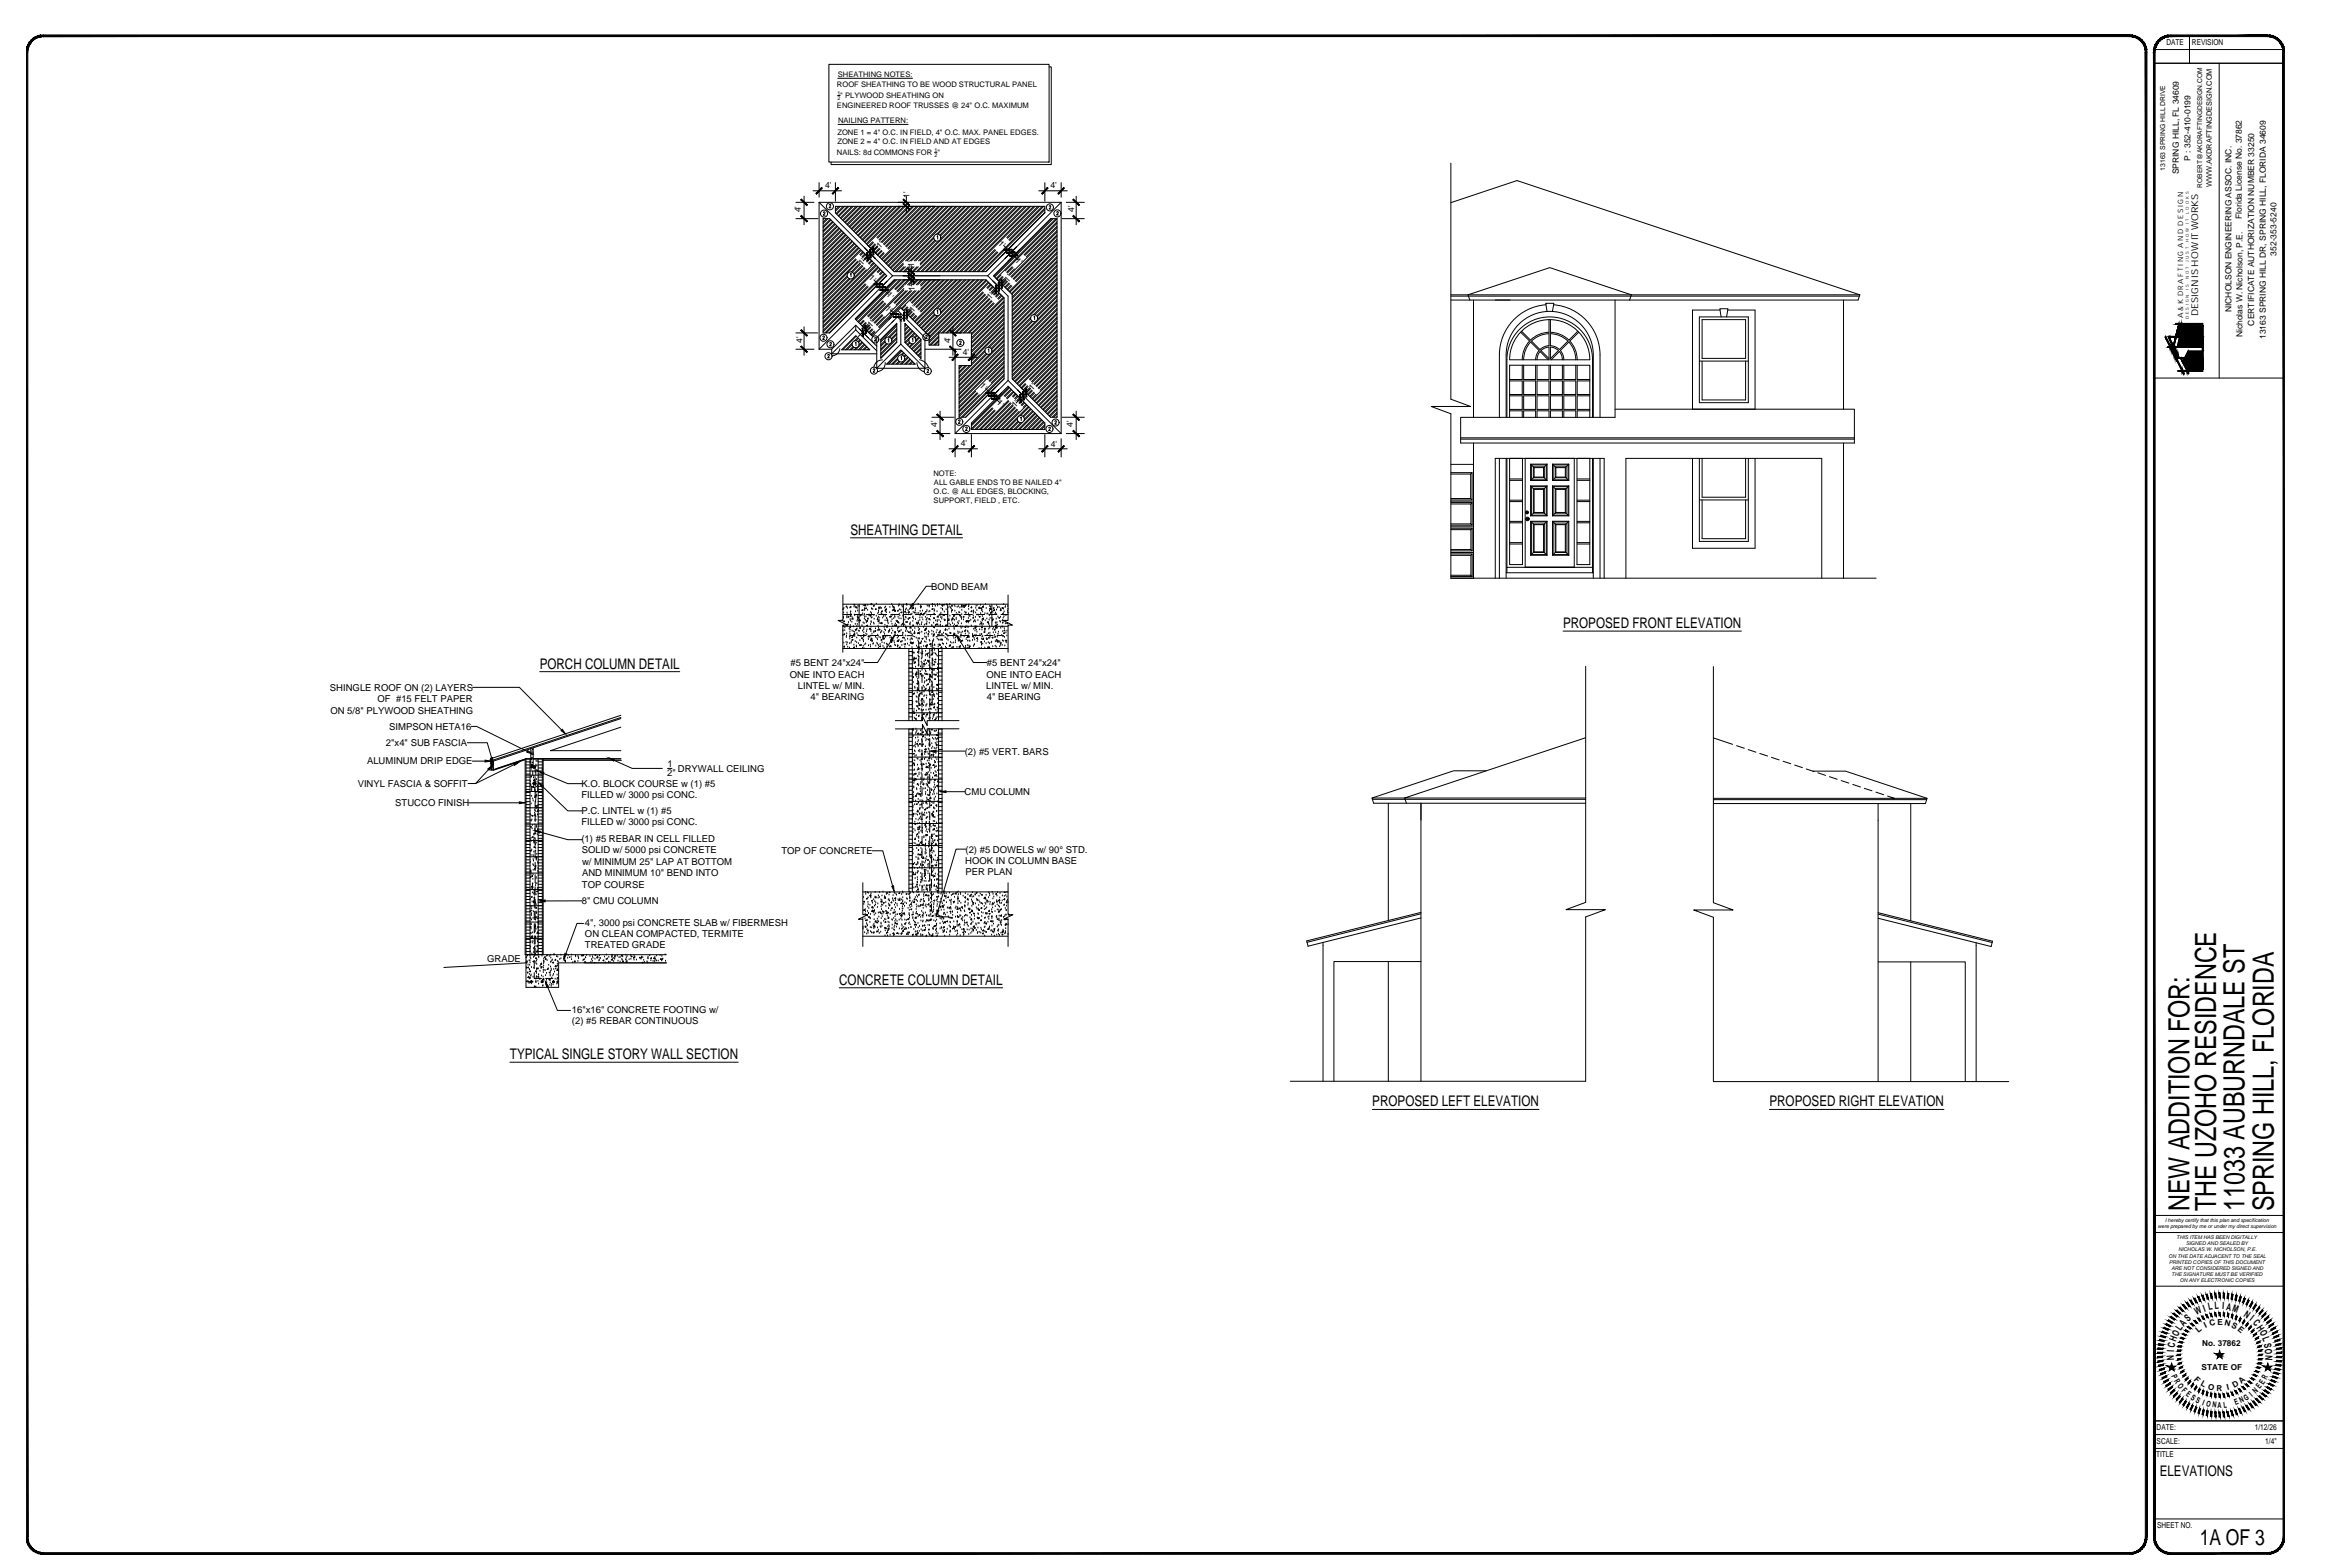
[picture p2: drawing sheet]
<svg xmlns="http://www.w3.org/2000/svg" width="914mm" height="610mm" viewBox="0 0 914 610" stroke-linecap="round" stroke-linejoin="round" font-family="sans-serif">
<defs><g id="words">
<g font-size="11.4">
<text x="851.9" y="471.1" transform="rotate(-90 851.9 471.1)">NEW ADDITION FOR:</text>
<text x="862.3" y="471.1" transform="rotate(-90 862.3 471.1)">THE UZOHO RESIDENCE</text>
<text x="873.4" y="471.1" transform="rotate(-90 873.4 471.1)">11033 AUBURNDALE ST</text>
<text x="884.8" y="471.1" transform="rotate(-90 884.8 471.1)">SPRING HILL, FLORIDA</text>
</g>
<text font-size="8.5" x="855.9" y="600.9">1A OF 3</text>
<g font-size="5.7">
<text x="330.9" y="208">SHEATHING DETAIL</text>
<text x="608.2" y="244.3">PROPOSED FRONT ELEVATION</text>
<text x="210" y="260.1">PORCH COLUMN DETAIL</text>
<text x="326.5" y="383.1">CONCRETE COLUMN DETAIL</text>
<text x="198.4" y="412">TYPICAL SINGLE STORY WALL SECTION</text>
<text x="534" y="430.4">PROPOSED LEFT ELEVATION</text>
<text x="688.5" y="430.4">PROPOSED RIGHT ELEVATION</text>
<text x="840.3" y="574.1">ELEVATIONS</text>
</g>
<g font-size="3.9">
<text x="859.5" y="509.8" transform="rotate(-12 859.5 509.8)">L</text>
<text x="861.8" y="509.4" transform="rotate(-4 861.8 509.4)">L</text>
<text x="864.6" y="509.4" transform="rotate(3 864.6 509.4)">I</text>
<text x="866.1" y="509.5" transform="rotate(11 866.1 509.5)">A</text>
<text x="868.5" y="510" transform="rotate(18 868.5 510)">M</text>
<text x="851.4" y="514.2" transform="rotate(-41 851.4 514.2)">S</text>
<text x="854.7" y="511.7" transform="rotate(-25 854.7 511.7)">W</text>
<text x="857.8" y="510.3" transform="rotate(-19 857.8 510.3)">I</text>
<text x="872.8" y="511.8" transform="rotate(34 872.8 511.8)">N</text>
<text x="875.2" y="513.5" transform="rotate(38 875.2 513.5)">I</text>
<text x="876.4" y="514.7" transform="rotate(48 876.4 514.7)">C</text>
<text x="847.4" y="520" transform="rotate(-64 847.4 520)">O</text>
<text x="848.6" y="517.7" transform="rotate(-56 848.6 517.7)">L</text>
<text x="849.7" y="516.1" transform="rotate(-48 849.7 516.1)">A</text>
<text x="877.9" y="516.5" transform="rotate(56 877.9 516.5)">H</text>
<text x="879.1" y="518.3" transform="rotate(63 879.1 518.3)">O</text>
<text x="880.2" y="520.6" transform="rotate(71 880.2 520.6)">L</text>
<text x="845.9" y="526" transform="rotate(-87 845.9 526)">I</text>
<text x="846.1" y="524.4" transform="rotate(-79 846.1 524.4)">C</text>
<text x="846.6" y="522" transform="rotate(-70 846.6 522)">H</text>
<text x="880.9" y="522.7" transform="rotate(78 880.9 522.7)">S</text>
<text x="881.3" y="524.8" transform="rotate(85 881.3 524.8)">O</text>
<text x="881.5" y="527.3" transform="rotate(94 881.5 527.3)">N</text>
<text x="846" y="528.9" transform="rotate(-94 846 528.9)">N</text>
</g>
<g font-size="3.7">
<text x="362.3" y="229.4">BOND BEAM</text>
<text x="307.3" y="263.6">ONE INTO EACH</text>
<text x="307.6" y="259.1">#5 BENT 24&quot;x24&quot;</text>
<text x="383.9" y="263.6">ONE INTO EACH</text>
<text x="384" y="259.1">#5 BENT 24&quot;x24&quot;</text>
<text x="128.4" y="268.8">SHINGLE ROOF ON (2) LAYERS</text>
<text x="310.4" y="268">LINTEL w/ MIN.</text>
<text x="383.8" y="268">LINTEL w/ MIN.</text>
<text x="146.9" y="273.3">OF #15 FELT PAPER</text>
<text x="315.4" y="272.5">4&quot; BEARING</text>
<text x="384" y="272.5">4&quot; BEARING</text>
<text x="128.6" y="277.7">ON 5/8&quot; PLYWOOD SHEATHING</text>
<text x="151.4" y="283.9">SIMPSON HETA16</text>
<text x="150.2" y="290.3">2&quot;x4&quot; SUB FASCIA</text>
<text x="375.4" y="293.6">(2) #5 VERT. BARS</text>
<text x="142.8" y="297.4">ALUMINUM DRIP EDGE</text>
<text x="259.7" y="298.5">1</text>
<text x="259.6" y="302">2&quot;</text>
<text x="263.8" y="300.5">DRYWALL CEILING</text>
<text x="139.2" y="306.3">VINYL FASCIA &amp; SOFFIT</text>
<text x="226.2" y="306.1">K.O. BLOCK COURSE w (1) #5</text>
<text x="226.2" y="310.6">FILLED w/ 3000 psi CONC.</text>
<text x="375.4" y="309.4">CMU COLUMN</text>
<text x="153.8" y="313.6">STUCCO FINISH</text>
<text x="226.2" y="316.7">P.C. LINTEL w (1) #5</text>
<text x="226.2" y="321.1">FILLED w/ 3000 psi CONC.</text>
<text x="226.3" y="327.5">(1) #5 REBAR IN CELL FILLED</text>
<text x="226.3" y="332">SOLID w/ 5000 psi CONCRETE</text>
<text x="304.1" y="332.2">TOP OF CONCRETE</text>
<text x="375.7" y="331.7">(2) #5 DOWELS w/ 90° STD.</text>
<text x="226.5" y="336.4">w/ MINIMUM 25&quot; LAP AT BOTTOM</text>
<text x="226.5" y="340.9">AND MINIMUM 10&quot; BEND INTO</text>
<text x="375.6" y="336.1">HOOK IN COLUMN BASE</text>
<text x="375.7" y="340.6">PER PLAN</text>
<text x="226.4" y="345.4">TOP COURSE</text>
<text x="226.4" y="351.8">8&quot; CMU COLUMN</text>
<text x="227.6" y="360.3">4&quot;, 3000 psi CONCRETE SLAB w/ FIBERMESH</text>
<text x="227.6" y="364.6">ON CLEAN COMPACTED, TERMITE</text>
<text x="227.6" y="368.8">TREATED GRADE</text>
<text x="189.6" y="374.1">GRADE</text>
<text x="222.5" y="394.1">16&quot;x16&quot; CONCRETE FOOTING w/</text>
<text x="222.5" y="398.5">(2) #5 REBAR CONTINUOUS</text>
</g>
<text font-size="3.6" x="855.3" y="122.9" transform="rotate(-90 855.3 122.9)">DESIGN IS HOW IT WORKS</text>
<g font-size="3.3">
<text x="852.3" y="62.5" transform="rotate(-90 852.3 62.5)">P : 352-410-0199</text>
<text x="847.8" y="67.8" transform="rotate(-90 847.8 67.8)">SPRING HILL, FL 34609</text>
<text x="321.1" y="73.3">4'</text>
<text x="353.9" y="76.9" transform="rotate(-90 353.9 76.9)">1'</text>
<text x="408.8" y="73">4'</text>
<text x="311.6" y="82.6" transform="rotate(-90 311.6 82.6)">4'</text>
<text x="417.9" y="82.6" transform="rotate(-90 417.9 82.6)">4'</text>
<text x="872.3" y="85.2" transform="rotate(-90 872.3 85.2)">Florida License No. 37862</text>
<text x="388.2" y="94.9" transform="rotate(46 388.2 94.9)">1'</text>
<text x="342.3" y="97" transform="rotate(-44 342.3 97)">1'</text>
<text x="394.8" y="101.5" transform="rotate(46 394.8 101.5)">1'</text>
<text x="885.8" y="99.5" transform="rotate(-90 885.8 99.5)">352-353-5240</text>
<text x="335.4" y="103.4" transform="rotate(-45 335.4 103.4)">1'</text>
<text x="355.8" y="103.9" transform="rotate(-90 355.8 103.9)">1'</text>
<text x="337.8" y="108.3" transform="rotate(44 337.8 108.3)">1'</text>
<text x="356" y="113.3" transform="rotate(-90 356 113.3)">1'</text>
<text x="392.2" y="110" transform="rotate(-45 392.2 110)">1'</text>
<text x="344.6" y="114.9" transform="rotate(45 344.6 114.9)">1'</text>
<text x="385.3" y="116.7" transform="rotate(-45 385.3 116.7)">1'</text>
<text x="344.2" y="120.1" transform="rotate(44 344.2 120.1)">1'</text>
<text x="355.2" y="121.8" transform="rotate(-46 355.2 121.8)">1'</text>
<text x="868.3" y="121.5" transform="rotate(-90 868.3 121.5)">NICHOLSON ENGINEERING ASSOC. INC.</text>
<text x="338.9" y="127.7" transform="rotate(-44 338.9 127.7)">1'</text>
<text x="872.6" y="131.2" transform="rotate(-90 872.6 131.2)">Nicholas W. Nicholson, P.E.</text>
<text x="877.2" y="126.6" transform="rotate(-90 877.2 126.6)">CERTIFICATE AUTHORIZATION NUMBER 33250</text>
<text x="881.6" y="131.9" transform="rotate(-90 881.6 131.9)">13163 SPRING HILL DR, SPRING HILL, FLORIDA 34609</text>
<text x="312.2" y="133.3" transform="rotate(-90 312.2 133.3)">4'</text>
<text x="369.9" y="133.6" transform="rotate(-90 369.9 133.6)">4'</text>
<text x="374.6" y="138.3">4'</text>
<text x="381" y="150.3" transform="rotate(46 381 150.3)">1'</text>
<text x="401.6" y="152.2" transform="rotate(-44 401.6 152.2)">1'</text>
<text x="387.6" y="156.9" transform="rotate(44 387.6 156.9)">1'</text>
<text x="395" y="158.8" transform="rotate(-46 395 158.8)">1'</text>
<text x="364.7" y="166.2" transform="rotate(-90 364.7 166.2)">4'</text>
<text x="417.4" y="166.2" transform="rotate(-90 417.4 166.2)">4'</text>
<text x="373.9" y="173.6">4'</text>
<text x="408.9" y="173.7">4'</text>
</g>
<g font-size="3.2">
<text x="843" y="17.4">DATE</text>
<text x="852.9" y="17.4">REVISION</text>
<text x="860" y="516" transform="rotate(-14 860 516)">C</text>
<text x="862.8" y="515.4" transform="rotate(-1 862.8 515.4)">E</text>
<text x="865.5" y="515.5" transform="rotate(14 865.5 515.5)">N</text>
<text x="855.5" y="518.7" transform="rotate(-41 855.5 518.7)">L</text>
<text x="858.2" y="516.8" transform="rotate(-25 858.2 516.8)">I</text>
<text x="868.1" y="516.2" transform="rotate(27 868.1 516.2)">S</text>
<text x="870.5" y="517.6" transform="rotate(40 870.5 517.6)">E</text>
<text x="856.9" y="523.7">No. 37862</text>
<text x="856.6" y="532.9">STATE OF</text>
<text x="844.9" y="535.5" transform="rotate(65 844.9 535.5)">P</text>
<text x="845.9" y="537.4" transform="rotate(58 845.9 537.4)">R</text>
<text x="847.1" y="539.3" transform="rotate(52 847.1 539.3)">O</text>
<text x="853.5" y="536.7" transform="rotate(44 853.5 536.7)">F</text>
<text x="856.1" y="538.9" transform="rotate(29 856.1 538.9)">L</text>
<text x="869.3" y="539.9" transform="rotate(-28 869.3 539.9)">D</text>
<text x="872.2" y="538.2" transform="rotate(-42 872.2 538.2)">A</text>
<text x="880.7" y="538.7" transform="rotate(-58 880.7 538.7)">E</text>
<text x="881.9" y="536.8" transform="rotate(-63 881.9 536.8)">R</text>
<text x="848.7" y="541.2" transform="rotate(45 848.7 541.2)">F</text>
<text x="850.4" y="542.8" transform="rotate(38 850.4 542.8)">E</text>
<text x="852.2" y="544.2" transform="rotate(32 852.2 544.2)">S</text>
<text x="859" y="540.3" transform="rotate(15 859 540.3)">O</text>
<text x="862.5" y="541.1" transform="rotate(1 862.5 541.1)">R</text>
<text x="866.7" y="540.7" transform="rotate(-14 866.7 540.7)">I</text>
<text x="872" y="545.9" transform="rotate(-25 872 545.9)">N</text>
<text x="873.9" y="545" transform="rotate(-32 873.9 545)">G</text>
<text x="876.3" y="543.4" transform="rotate(-40 876.3 543.4)">I</text>
<text x="877.7" y="542.2" transform="rotate(-44 877.7 542.2)">N</text>
<text x="879.3" y="540.5" transform="rotate(-51 879.3 540.5)">E</text>
<text x="856.7" y="546.5" transform="rotate(21 856.7 546.5)">I</text>
<text x="858.3" y="547" transform="rotate(14 858.3 547)">O</text>
<text x="860.7" y="547.5" transform="rotate(8 860.7 547.5)">N</text>
<text x="862.8" y="547.7">A</text>
<text x="865.4" y="547.6" transform="rotate(-7 865.4 547.6)">L</text>
<text x="869.9" y="546.7" transform="rotate(-19 869.9 546.7)">E</text>
<text x="839.2" y="556.2">DATE:</text>
<text x="877.3" y="556.2">1/12/26</text>
<text x="839.2" y="561.6">SCALE:</text>
<text x="881.4" y="561.6">1/4&quot;</text>
<text x="838.9" y="566.8">TITLE</text>
<text x="839.3" y="594.5">SHEET NO.</text>
</g>
<g font-size="3">
<text x="326" y="29.9">SHEATHING NOTES:</text>
<text x="325.7" y="34">ROOF SHEATHING TO BE WOOD STRUCTURAL PANEL</text>
<text x="325.7" y="41.9">ENGINEERED ROOF TRUSSES @ 24&quot; O.C. MAXIMUM</text>
<text x="327" y="38.2">&quot; PLYWOOD SHEATHING ON</text>
<text x="326.1" y="47.8">NAILING PATTERN:</text>
<text x="325.8" y="52.5">ZONE 1 = 4&quot; O.C. IN FIELD, 4&quot; O.C. MAX. PANEL EDGES.</text>
<text x="325.8" y="56.1">ZONE 2 = 4&quot; O.C. IN FIELD AND AT EDGES</text>
<text x="325.7" y="60.3">NAILS: 8d COMMONS FOR &quot;</text>
<text x="363.2" y="185">NOTE:</text>
<text x="363.4" y="188.6">ALL GABLE ENDS TO BE NAILED 4&quot;</text>
<text x="363.3" y="192.2">O.C. @ ALL EDGES, BLOCKING,</text>
<text x="363.3" y="195.7">SUPPORT, FIELD , ETC.</text>
</g>
<g font-size="2.9">
<text x="860.7" y="72.7" transform="rotate(-90 860.7 72.7)">WWW.AKDRAFTINGDESIGN.COM</text>
<text x="849.5" y="123.6" transform="rotate(-90 849.5 123.6)">A &amp; K D R A F T I N G A N D D E S I G N</text>
</g>
<g font-size="2.6">
<text x="842.4" y="66.4" transform="rotate(-90 842.4 66.4)">13163 SPRING HILL DRIVE</text>
<text x="856.8" y="73" transform="rotate(-90 856.8 73)">ROBERT@AKDRAFTINGDESIGN.COM</text>
</g>
<g font-size="2.1">
<text x="325.8" y="38.9">2</text>
<text x="325.9" y="36.9">1</text>
<text x="363.6" y="59">1</text>
<text x="363.6" y="61">2</text>
</g>
<g font-size="2">
<text x="839.6" y="477.8">were prepared by me or under my direct supervision</text>
<text x="842.5" y="475.5">I hereby certify that this plan and specification</text>
<text x="846.9" y="482">THIS ITEM HAS BEEN DIGITALLY</text>
<text x="850.6" y="484.4">SIGNED AND SEALED BY</text>
<text x="843.7" y="489.2">ON THE DATE ADJACENT TO THE SEAL</text>
<text x="844" y="491.6">PRINTED COPIES OF THIS DOCUMENT</text>
<text x="847.6" y="486.8">NICHOLAS W. NICHOLSON, P.E.</text>
<text x="845" y="494">ARE NOT CONSIDERED SIGNED AND</text>
<text x="845" y="496.5">THE SIGNATURE MUST BE VERIFIED</text>
<text x="848.1" y="498.8">ON ANY ELECTRONIC COPIES</text>
</g>
<g font-size="1.6">
<text x="851.6" y="83.1" transform="rotate(-90 851.6 83.1)">L O O K S</text>
<text x="851.6" y="87" transform="rotate(-90 851.6 87)">I T</text>
<text x="851.6" y="94.3" transform="rotate(-90 851.6 94.3)">H O W</text>
<text x="851.6" y="102" transform="rotate(-90 851.6 102)">J U S T</text>
<text x="851.6" y="112.7" transform="rotate(-90 851.6 112.7)">I S</text>
<text x="851.6" y="108.7" transform="rotate(-90 851.6 108.7)">N O T</text>
<text x="851.6" y="124.2" transform="rotate(-90 851.6 124.2)">D E S I G N</text>
</g>
</g></defs>
<g fill="none" stroke="#000" stroke-width=".39">
<path d="M838.3 19.3h50.3M851.9 13.9v10.7M322.5 25h85.7v38h-85.7zM325.9 37.1h1M326 30.5h29.1M408.2 26h.9v38h-85.7v-1M838.3 24.6h50.3M863.5 24.6v122.5M326.1 48.4h27.2M363.6 59.2h1M309.7 78.7h7M312.9 76.3v11.1"/>
<path d="M316.3 74.2h11.1M318.7 78.7h94.2M318.7 71v5.7M318.7 78.7v57.2M318.7 78.7l28.6 28.6M322.7 79.8v-.2a.35 .35 0 0 1 .5 .1 .35 .35 0 0 1-.1 .5l-.5 .6h.7M325.1 71v7.3M352.7 76.3v6.4M404.2 74.2h11.1M406.6 71v7.3M412.9 78.7l-28.6 28.6M412.9 71v5.7"/>
<path d="M412.9 78.7v90M414.9 78.7h7M418.7 76.3v11.1M564.5 78.8l25.8-8.6 133.4 44.5-.7 2h-158.5M564.5 63.5v91.8l7.7 2.8h-15.3l7.6 2.9v63.9h165.5M309.7 85.1h8.6M320.3 85.1h2.5l22.2 22.2-22.2 22.2h-2.5zM320.4 82.7l.4-.3 .2 .4-.7 .9h.7M320.5 85.1l-.2 .2M321.6 85.1l-1.3 1.3M322.2 85.1l-1.9 1.9M323.1 85.3l-2.8 2.8"/>
<path d="M323.3 85.6l-3 3.1M323.9 86.2l-3.6 3.6M324.2 86.4l-3.9 3.9M324.8 87l-4.5 4.5M325 87.3l-4.7 4.7M325.1 80.3h81.5v2.5l-22.9 22.9h-35.8l-22.8-22.9zM325.3 80.3l-.2 .2M325.6 87.9l-5.3 5.2M325.9 88.1l-5.6 5.6M326.4 88.7l-6.1 6.1M326.4 80.3l-1.3 1.3M326.7 89l-6.4 6.4"/>
<path d="M327 80.3l-1.9 1.9M327.3 89.5l-7 7M327.6 89.8l-7.3 7.2M328.1 80.3l-2.8 2.8M328.1 90.4l-7.8 7.8M328.4 90.6l-8.1 8.1M328.7 80.3l-3.1 3M329 91.2l-8.7 8.7M329.3 91.5l-9 8.9M329.8 80.3l-3.6 3.6M329.8 92l-9.5 9.6M330.1 92.3l-9.8 9.8"/>
<path d="M330.3 80.3l-3.9 3.9M330.7 92.9l-10.4 10.3M330.9 93.1l-10.6 10.7M331.5 80.3l-4.5 4.5M331.5 93.7l-11.2 11.2M331.8 94l-11.5 11.5M332 80.3l-4.7 4.7M332.3 94.6l-12 12M332.6 94.8l-12.3 12.4M333.1 80.3l-5.3 5.3M333.1 95.4l-12.8 12.9M333.4 95.7l-13.1 13.2"/>
<path d="M333.7 80.3l-5.6 5.6M334 96.2l-13.7 13.8M334.3 96.5l-14 14M334.8 80.3l-6.1 6.1M334.8 97.1l-14.5 14.5M335.1 97.4l-14.8 14.8M335.4 80.3l-6.4 6.4M335.7 97.9l-1.2 1.2M336 98.2l-1.2 1.2M336.5 80.3l-7 7M336.5 98.8l-1.1 1.1M336.8 99.1l-1.2 1.1"/>
<path d="M337 80.3l-7.2 7.3M337.4 99.6l-1.2 1.2M337.6 95.3l4.1 4.1M337.7 99.9l-1.2 1.2M338.2 80.3l-7.8 7.8M338.7 80.3l-8 8.1M339.6 94l-1.7 1.7M339.9 80.3l-8.7 8.7M339.9 94.3l-1.7 1.7M340.4 80.3l-8.9 9M340.4 94.9l-1.6 1.6M340.7 95.2l-1.6 1.6"/>
<path d="M341.3 95.7l-1.7 1.7M341.5 95.9l-5.6 5.6M341.6 80.3l-9.6 9.5M341.6 96l-1.7 1.7M342.1 80.3l-9.8 9.8M342.1 96.6l-1.6 1.6M342.4 96.8l-1.7 1.7M343 97.4l-1.7 1.7M343.2 97.7l-1.6 1.6M343.2 80.3l-10.3 10.3M343.8 80.3l-10.7 10.6M343.8 98.2l-1.6 1.7"/>
<path d="M344.1 98.5l-1.7 1.7M344.9 80.3l-11.2 11.2M345.5 80.3l-11.5 11.5M346.6 80.3l-12 12M347.2 80.3l-12.4 12.3M348.3 80.3l-12.9 12.8M348.9 80.3l-13.2 13.1M350 80.3l-13.8 13.7M350.5 80.3l-14 14M351.6 80.3l-14.5 14.5M352.2 80.3l-14.8 14.8M353.3 80.3l-12.1 12.1"/>
<path d="M353.9 80.3l-12.4 12.4M355 80.3l-13 13M355.6 80.3l-13.3 13.2M356.7 80.3l-13.8 13.8M357.3 80.3l-14.1 14.1M358.4 80.3l-14.7 14.6M359 80.3l-15 14.9M360.1 80.3l-15.5 15.5M360.6 80.3l-15.7 15.8M361.8 80.3l-16.4 16.3M362.3 80.3l-16.6 16.6M363.4 92.7l-8.8 8.8"/>
<path d="M363.4 92.1l-9.3 9.4M363.5 80.3l-20.5 20.4M363.8 93.4l-8.1 8.1M364 80.3l-20.7 20.7M364.1 93.7l-7.8 7.8M364.6 92l.3-.3v1.3M365.1 80.3l-21.3 21.3M365.1 93.8l-7.7 7.7M365.7 80.3l-21.6 21.6M366.8 80.3l-22.1 22.1M367.4 80.3l-22.4 22.4M368.5 80.3l-23 23"/>
<path d="M369 80.3l-23.2 23.3M370.2 80.3l-23.8 23.8M370.7 80.3l-24 24.1M371.9 80.3l-24.7 24.7M372.4 80.3l-24.9 25M373.5 80.3l-21.1 21.2M374.1 80.3l-21.2 21.2M375.2 80.3l-10.8 10.9M375.8 80.3l-10.9 10.8M376.9 80.3l-11.2 11.2M377.5 80.3l-11.5 11.5M378.6 80.3l-12.6 12.6"/>
<path d="M379.2 80.3l-21.2 21.2M380.3 80.3l-22.3 22.2M380.9 80.3l-22.9 22.8M382 80.3l-25.4 25.4M382.5 80.3l-25.4 25.4M383.7 80.3l-25.4 25.4M384.2 80.3l-25.4 25.4M385.3 80.3l-25.4 25.4M385.9 80.3l-25.4 25.4M387 80.3l-25.4 25.4M387.1 97.1l-8.7 8.6M387.4 97.3l-8.4 8.4"/>
<path d="M387.6 80.3l-25.4 25.4M387.9 97.9l-7.8 7.8M388.2 98.2l-7.5 7.5M388.7 80.3l-25.4 25.4M389.3 80.3l-25.4 25.4M390.4 80.3l-25.4 25.4M390.5 95.5l5.6 5.6M390.9 80.3l-25.4 25.4M392.1 80.3l-25.4 25.4M392.6 80.3l-25.4 25.4M393.8 80.3l-25.4 25.4M394.3 80.3l-25.4 25.4"/>
<path d="M395.4 80.3l-25.4 25.4M395.5 96l-4.4 4.6M396 80.3l-25.4 25.4M397.1 80.3l-25.4 25.4M397.7 80.3l-25.4 25.4M398.8 80.3l-25.4 25.4M399.4 80.3l-25.4 25.4M400.5 80.3l-25.4 25.4M401.1 80.3l-25.4 25.4M402.2 80.3l-25.4 25.4M402.7 80.3l-25.4 25.4M403.8 80.3l-12.1 12.1"/>
<path d="M404.4 80.3l-12.4 12.4M405.5 80.3l-13 13M406.1 80.3l-13.3 13.3M406.6 81l-24.8 24.7M406.6 82.6l-23.1 23.1M406.6 81.5l-24.2 24.2M408.2 80.3l.2-.3a.36 .36 0 0 1 .4 .2 .36 .36 0 0 1-.1 .5l-.5 .6h.7M409.2 85.1l-22.4 22.4M409.8 85.1l-22.8 22.7M410.9 85.1l-23.3 23.2M411.2 82.6l.1-.2a.36 .36 0 0 1 .5 .1 .36 .36 0 0 1-.2 .5l-.5 .6h.7M411.3 88.5l-18.5 18.6"/>
<path d="M411.3 98.1l-17.4 17.4M411.3 99.8l-17.4 17.4M411.3 98.7l-17.4 17.4M411.3 97l-17.5 17.5M411.3 94.7l-18.6 18.7M411.3 90.2l-17.7 17.7M411.3 96.4l-17.8 17.8M411.3 86.9l-12.5 12.5M411.3 91.9l-16.8 16.8M411.3 89.7l-18 17.9M411.3 85.2l-20.2 20.2M411.3 93.6l-16 16"/>
<path d="M411.3 86.3l-12.8 12.8M411.3 91.4l-17.1 17.1M411.3 95.3l-18.3 18.3M411.3 88l-12 12M411.3 93l-16.3 16.3M413.3 85.1h8.6M329.6 107.3l-9.3 9.4M329.8 107.8l-9.5 9.5M330.4 108.3l-10.1 10.1M330.7 108.5l-10.4 10.5M330.9 106.6l.3-.2v1.3M332.9 100.7l-12.6 12.6"/>
<path d="M333.2 101l-12.9 12.9M333.8 101.6l-13.5 13.4M334 101.8l-13.7 13.8M334.6 102.4l-3.4 3.4M334.9 102.7l-3.3 3.2M335.4 103.2l-3.2 3.3M335.7 103.5l-3.4 3.4M336.3 104.1l-16 16M336.6 104.4l-16.3 16.2M336.7 110.4l-16.4 16.4M337 110.7l-16.7 16.7M337.1 104.9l-16.8 16.9"/>
<path d="M337.5 111.3l-17.2 17.2M337.8 111.6l-17.5 17.4M338.2 100.5l-1.1 1.1M338.5 100.7l-1.2 1.2M339.1 101.3l-1.2 1.2M339.3 101.6l-1.1 1.2M339.9 102.2l-1.2 1.1M340 108.9l5.7 5.6M340.2 102.4l-19.9 19.9M340.7 103l-20.4 20.5M341 103.3l-20.7 20.7M341.6 103.8l-21.3 21.3"/>
<path d="M341.9 104.1l-21.6 21.6M342.4 104.7l-1.1 1.1M342.7 105l-1.1 1.1M343.3 105.5l-1.1 1.2M343.5 117.1l-5.9 5.9M343.6 105.8l-1.2 1.1M343.8 117.3l-5.9 5.9M344 108.3l-1.8 1.8M344.1 106.4l-23.1 23.1M344.4 117.9l-6 5.9M344.4 106.7l-22.9 22.8M344.7 118.2l-6 5.9"/>
<path d="M345 107.2l-22.3 22.3M346.2 110.6l-1.7 1.7M347.3 107.3l-28.6 28.6M347.3 107.3h37M347.9 108.9h35.8l7 7v31.4l-15 15h-2.5v-20.1h4.8v-12.7h-12.7v4.8h-3.8v-3.6l-11-11-11 11.1-6.8-6.7zM348.3 108.9l-15.4 15.4M348.9 108.9l-15.7 15.7M350 108.9l-16.2 16.2M350.6 108.9l-16.5 16.5M351.5 102.3l-3.4 3.4M351.5 102.9l-2.8 2.8M351.7 111.1l-2.4 2.5"/>
<path d="M351.7 108.9l-3.5 3.5M351.7 112.8l-12.1 12.1M351.7 112.2l-12.4 12.4M351.7 103.8l-1.9 1.9M352.3 108.9l-3.9 3.8M352.3 103.8l-1.9 1.9M352.5 118.8l-1.5 1.4M352.5 113.1l-4.7 4.7M353 119.4l-1.4 1.4M353.1 113.1l-5 4.9M353.3 119.6l-1.4 1.4M353.4 108.9l-4.4 4.4"/>
<path d="M353.4 103.8l-1.9 1.9M353.9 108.9l-1.9 1.9M354 103.8l-1.9 1.9M354.2 113.1l-5.5 5.5M354.6 103.3v8M354.8 113.1l-13.6 13.5M355.1 108.9l-2 1.9M355.1 103.8l-1.9 1.9M355.6 108.9l-1.9 1.9M355.7 103.8l-1.9 1.9M355.9 113.1l-14.1 14.1M356.5 113.1l-14.4 14.4"/>
<path d="M356.8 108.9l-2 1.9M356.8 103.8l-1.9 1.9M357.3 108.9l-1.9 1.9M357.4 103.8l-1.9 1.9M357.6 113.1l-6.8 6.8M358.1 113.1l-4 4.1M358.4 108.9l-1.9 1.9M359 108.9l-1.9 1.9M360.1 108.9l-1.9 1.9M360.7 108.9l-2.4 2.4M361.8 108.9l-3.5 3.6M362.4 108.9l-4.1 4.1"/>
<path d="M363.5 108.9l-8.8 8.8M364.1 108.9l-9.2 9.1M365.2 108.9l-9.7 9.6M365.7 108.9l-9.9 9.9M366.8 108.9l-10.5 10.5M367.4 108.9l-10.8 10.8M368.5 108.9l-11.3 11.3M369.1 108.9l-11.7 11.6M370.2 108.9l-12.2 12.2M370.8 108.9l-12.5 12.5M371.9 108.9l-16.1 16.1M372.5 108.9l-16.4 16.4"/>
<path d="M373.6 108.9l-17 16.9M374.2 108.9l-17.3 17.2M375.3 108.9l-17.8 17.8M375.9 108.9l-11.3 11.2M377 108.9l-11.5 11.4M377.5 108.9l-11.7 11.7M378.7 108.9l-12.6 12.5M379.2 108.9l-13.3 13.3M380.4 108.9l-20.4 20.3M380.9 108.9l-20.6 20.6M382 108.9l-21 21M382.4 113.6l-16 15.9"/>
<path d="M382.6 108.9l-21.3 21.2M382.7 113.8l-15.7 15.7M383.2 114.4l-15.1 15.1M383.5 114.7l-14.8 14.8M383.7 108.9l-21.9 21.9M383.9 109.1l-22 22.2M384.1 115.2l-14.3 14.3M384.3 115.5l-13.9 14M384.3 107.3l7.9 7.9v32.8M384.5 109.7l-23 23M384.8 110l-23.3 23.3M384.9 116.1l-13.4 13.4"/>
<path d="M385.2 116.3l-13.1 13.2M385.4 110.5l-1.4 1.4M385.6 110.8l-1.3 1.4M385.7 116.9l-12.5 12.6M386 117.2l-12.3 12.3M386.2 111.4l-1.4 1.4M386.5 111.7l-1.4 1.3M386.6 107.3l22.2-22.2h2.5v77.2h-2.5l-14.9-14.9v-32.8zM386.6 117.8l-11.8 11.7M386.9 118l-11.5 11.5M387 112.2l-1.3 1.4M387.3 112.5l-1.3 1.4"/>
<path d="M387.9 113.1l-1.4 1.4M388.2 113.4l-1.4 1.3M388.7 113.9l-1.3 1.4M389 114.2l-1.4 1.4M389.5 107l-1.6 1.6M389.6 114.8l-1.4 1.3M389.9 115.1l-1.4 1.3M390 107.5l-1.6 1.6M390.3 107.8l-1.6 1.6M390.4 115.6l-13.9 13.9M390.7 115.9l-13.6 13.6M390.7 117.1l-12.7 12.7"/>
<path d="M390.7 118.7l-12.7 12.7M390.7 117.6l-12.7 12.7M390.7 119.3l-12.7 12.7M390.9 108.4l-1.6 1.6M391.2 108.7l-1.6 1.6M391.4 108.8l-5.5 5.6M391.7 109.2l-1.6 1.6M392 109.5l-1.6 1.6M392.6 110.1l-1.6 1.6M392.9 110.4l-1.6 1.6M393.4 110.9l-1.6 1.6M393.7 111.2l-1.6 1.6"/>
<path d="M393.9 103.8l-2.2 2.1M394.2 104.1l-2.2 2.1M394.7 104.6l-2.2 2.2M411.3 101.4l-17.4 17.5M411.3 103.1l-17.4 17.5M411.3 104.8l-17.4 17.5M411.3 106.5l-17.4 17.5M411.3 108.2l-17.4 17.5M411.3 109.9l-17.4 17.5M411.3 111.6l-17.4 17.4M411.3 118.3l-17.4 17.5M411.3 120l-17.4 17.4"/>
<path d="M411.3 100.3l-17.4 17.5M411.3 102l-17.4 17.5M411.3 103.7l-17.4 17.5M411.3 105.4l-17.4 17.5M411.3 107.1l-17.4 17.4M411.3 108.8l-17.4 17.4M411.3 110.5l-17.4 17.4M411.3 112.1l-17.4 17.5M411.3 117.2l-17.4 17.4M411.3 118.8l-17.4 17.5M411.3 114.9l-7.9 8M411.3 113.3l-9.2 9.2"/>
<path d="M411.3 116.6l-7.5 7.6M411.3 113.8l-8.6 8.7M411.3 115.5l-7.7 7.7M564.5 114.7h6.7l.7 2M564.5 115.2h159M573.3 116.7v45.7M601.5 118.6a19.6 19.6 0 0 0-18.1 19.5v24.3M604.5 118.6a19.6 19.6 0 0 1 18.1 19.5v24.3M628.4 116.7v45.7h-60v10h153.2v-13.2h-93.2M717.3 116.7v42.5M723.7 114.7h-152.5l31.8-10.6 31.8 10.6-.7 2M309.7 129.5h8.5"/>
<path d="M309.7 135.9h7M312.9 127.1v11.1M318.7 135.9h4.9M320.2 131l.4-.3 .2 .4-.7 .9h.7M322.1 138.2v-.2a.32 .32 0 0 1 .5-.1 .32 .32 0 0 1 .1 .5l-.6 .8h.6M322.9 133.5l.4-.3 .2 .4-.7 .9h.7M323.6 135.9v1.7M323.6 137.6h17.6M326.8 135.6l-.4 1.3-.8 .9-1.8 .6M327.5 136.1l5.5-5.5 5.4 5.5zM331.6 134l-2 2.1M331.7 133.4l-2.7 2.7"/>
<path d="M331.9 134.8l-1.2 1.3M332.2 135.1l-1 1M332.8 133.4l.3-.2v1.3M333 126.5l-9.4 9.4M333 128.3l-9.4 9.3M333 126.5v1.8M333 126.5l8.2 8.2M333 128.3l8.2 8.2M333.1 130.8l-5.2 5.3M333.1 135.3l-.7 .8M333.7 131.3l-1.3 1.3M334 131.6l-.9 1"/>
<path d="M334.6 132.2l-.8 .7M334.8 132.4l-.7 .8M335.4 133l-1.1 1.1M335.6 126.9l3.4 3.5M335.7 133.3l-2.8 2.8M336 124.6l-1.4 1.4M336.2 133.9l-2.2 2.2M336.3 124.9l-1.4 1.3M336.5 134.1l-1.9 2M336.8 125.4l-1.3 1.4M337.1 134.7l-1.4 1.4M337.1 125.7l-1.4 1.4"/>
<path d="M337.4 135l-1.1 1.1M337.7 126.3l-1.4 1.3M337.9 126.5l-1.3 1.4M337.9 135.5l-.5 .6M338.2 135.8l-.2 .3M338.5 126.4l-4.5 4.5M338.5 127.1l-1.3 1.4M338.8 127.4l-1.4 1.3M339.4 127.9l-1.4 1.4M339.6 128.2l-1.3 1.4M340.2 128.8l-1.4 1.3M340.3 131.6l.2-.3 .4 .3-.6 1h.7"/>
<path d="M340.5 129.1l-1.4 1.3M342.7 132l6.2-6.2v7.4l-6.2 6.2zM343.2 122.4l-3.1 3.1M343.5 122.7l-3.1 3.1M344.1 123.2l-3.1 3.1M344.3 132.5l-1.6 1.6M344.4 133l-1.7 1.7M344.6 127.9l5.9-5.9v11.9l-9.3 9.4v-11.9zM344.9 133.7l-2.2 2.1M345.3 133.8l-2.6 2.6M345.6 132l.2-.2v1.3M346.4 120.5l4.5 4.5"/>
<path d="M347.8 124.7l-.9 .8M348.9 128.5l-2.8 2.7M348.9 130.1l-1.9 2M348.9 126.2l-6.2 6.2M348.9 131.8l-6.2 6.3M348.9 126.8l-6.2 6.2M348.9 133l-6.2 6.2M348.9 131.3l-6.2 6.2M348.9 129.6l-2.1 2.1M348.9 127.9l-3.2 3.3M349.3 139.3l-2.4 2.4M349.4 139.8l-1.9 1.9"/>
<path d="M349.6 121l.8 .8M350.5 122l9.4 9.4v11.9l-9.4-9.4M350.5 138.9l.3-.2v1.3M350.7 136.3l-5.4 5.4M351 136.5l-5.2 5.2M351.5 137.1l-1 1M351.8 137.4l-.7 .7M352.4 137.9l-.7 .7M352.4 126.1l-.3 .3M352.7 138.2l-.8 .7M352.7 126.4l-.6 .6M353.2 138.8l-1.3 1.3"/>
<path d="M353.3 127l-1.2 1.1M353.5 139.1l-2.6 2.6M353.6 127.2l-1.5 1.5M353.7 132.1l-1.3 1.3M353.9 120.2l-1.5 1.4M353.9 133.1l-1 .9M354.1 139.6l-2.1 2.1M354.1 133.4l-.9 .9M354.1 127.8l-2 2M354.1 120.5l-1.4 1.4M354.3 139.9l-1.7 1.8M354.4 128.1l-2.3 2.3"/>
<path d="M354.6 120.5l-4.5 4.4M354.7 121l-1.4 1.4M354.9 133.7l-1.1 1.2M355 128.6l-2.9 2.9M355 131.8l.2-.2v1.3M355 121.3l-1.4 1.4M355.2 128.9l-3.1 3.2M355.5 133.7l-1.4 1.4M355.5 121.8l-1.4 1.5M355.8 129.5l-3.7 3.7M355.8 122.1l-1.4 1.5M356.1 129.8l-1.3 1.2"/>
<path d="M356.4 122.7l-1.4 1.4M356.6 130.3l-.8 .9M356.7 123l-1.5 1.4M356.9 130.6l-.8 .9M357.5 131.2l-1.1 1M357.7 131.5l-1.4 1.4M357.8 139.9l1.3 .5 1.2 .8 1 1.9M358.3 132l-3.7 3.7M358.3 135.9l-1.7 1.8M358.3 133.7l-2.8 2.8M358.3 137.6l-.9 .9M358.3 135.4l-2 2"/>
<path d="M358.3 132l-6.2-6.2v7.4M358.3 132v7.4l-6.2-6.2M358.3 139.3v.1M358.3 137l-1.1 1.2M358.3 132.6l-3.4 3.4M358.3 138.7l-.3 .4M358.3 134.3l-2.6 2.5M359.9 135.9h14.1M360.2 130.7l.2-.3 .4 .3-.7 1.1h.7M363.4 121.3l-5.7 5.7M363.6 122.2l-5.3 5.3M363.9 122.5l-5.3 5.3"/>
<path d="M364.6 120.9l.3-.2v1.3M364.7 122.8l-5.6 5.6M365.3 134l-.3 .3M365.3 132.9l-1.4 1.4M365.3 130.7l-3.6 3.6M365.3 132.3l-2 2M365.3 131.2l-3.1 3.1M365.4 122.6l-6 6M369.3 139h11.1M370.8 127.1v11.1M371.6 135.8v32.9M373.4 133v-.1a.35 .35 0 0 1 .6-.1 .35 .35 0 0 1-.1 .6l-.5 .6h.6"/>
<path d="M383.3 136.2l-5.3 5.3M383.3 136.8l-5.3 5.3M383.7 137.5l-10.5 10.5M384 137.7l-10.8 10.8M384.5 136l.3-.3v1.3M385.1 137.8l-11.9 11.9M390.7 129.4l-5.8 5.8M390.7 133.9l-17.5 17.5M390.7 135.6l-17.5 17.4M390.7 137.3l-17.5 17.4M390.7 139l-17.5 17.4M390.7 132.8l-17.5 17.4"/>
<path d="M390.7 134.5l-17.5 17.4M390.7 136.1l-17.5 17.5M390.7 137.8l-17.5 17.5M390.7 139.5l-17.5 17.4M390.7 132.2l-4.8 4.8M390.7 131.1l-4.8 4.8M390.7 130.5l-5.1 5.1M390.7 128.8l-6.3 6.3M390.7 120.4l-12.7 12.7M390.7 122.1l-12.7 12.7M390.7 123.8l-12.7 12.7M390.7 125.4l-12.7 12.7"/>
<path d="M390.7 127.1l-12.7 12.7M390.7 121l-12.7 12.7M390.7 122.7l-12.7 12.7M390.7 124.3l-12.7 12.7M390.7 126l-12.7 12.7M390.7 127.7l-12.7 12.7M401.1 123.5l-7.2 7.2M401.1 124.1l-7.2 7.2M401.5 124.8l-7.6 7.6M401.8 125l-7.9 7.9M402.3 123.3l.3-.3v1.3M402.8 125.2l-8.9 8.9"/>
<path d="M411.3 126.7l-17.4 17.5M411.3 121.7l-17.4 17.4M411.3 123.3l-17.4 17.5M411.3 125l-17.4 17.5M411.3 128.4l-17.4 17.5M411.3 120.5l-17.4 17.5M411.3 122.2l-17.4 17.5M411.3 123.9l-17.4 17.5M411.3 125.6l-17.4 17.5M411.3 127.3l-17.4 17.5M411.3 129l-17.4 17.4M411.3 134l-15.4 15.4"/>
<path d="M411.3 131.8l-16.5 16.5M411.3 135.7l-14.6 14.6M411.3 133.4l-15.7 15.8M411.3 137.4l-10.5 10.5M411.3 135.1l-14.8 14.9M411.3 139.1l-9.6 9.6M411.3 130.7l-17.1 17.1M411.3 136.8l-10.8 10.8M411.3 132.3l-16.2 16.3M411.3 138.5l-9.9 9.9M411.3 130.1l-17.4 17.4M591.7 129.2l3.5 3.5"/>
<path d="M592 128.9a15.6 15.6 0 0 1 17-3.4 15.6 15.6 0 0 1 9.6 14.4h-31.2a15.6 15.6 0 0 1 4.6-11zM595.2 132.7a10.7 10.7 0 0 0-2.9 7.2M597.5 139.9l.4-1.9 1-1.6-3.3-3.3a10 10 0 0 0-2.7 6.8M598.1 139.9l.3-1.7 .8-1.4 3.2 3.2M599.6 136.4l1.5-1 1.6-.4v4.5zM602 121.2l-.5-3.2h3.1l-.6 3.2M602.7 124.3v5a10.7 10.7 0 0 0-7.2 3l-3.4-3.5M602.7 134.5l-1.9 .4-1.6 1.1-3.3-3.3a10.2 10.2 0 0 1 6.8-2.9v4.7M603.3 135l1.7 .4 1.4 1-3.1 3.1zM603.3 134.5l1.9 .4 1.6 1.1 3.3-3.3a10.2 10.2 0 0 0-6.8-2.9v4.7M603.3 124.3v5a10.7 10.7 0 0 1 7.2 3l3.4-3.5M607.9 139.9l-.3-1.7-.8-1.4-3.2 3.2"/>
<path d="M608.5 139.9l-.4-1.9-.9-1.6 3.2-3.3a10 10 0 0 1 2.7 6.8M614.3 129.2l-3.5 3.5a10.7 10.7 0 0 1 2.9 7.2M661.2 123.3h19.1v33.3h-19.1zM662.3 124.3h16.9v15.1h-16.9zM669.3 120.6h-10.7v38.6h24.3v-38.6h-10.6M669.7 123.3l-.5-3.2h3.2l-.6 3.2M844.1 131.2h2.4l-.9 3.2zM844.8 135.1l1 .3zM845.1 135.7h.8l.2 .3h-.9zM845.4 136.3h.8l.2 .3h-.8zM845.7 136.9h.8l.2 .3h-.9zM845.8 134.8h11.1v-3.6h-10.1l-.9 3.6"/>
<path d="M846 135.1h10.9v4h-8.9zM846 137.6h.8l.2 .3h-.9zM846.3 138.2h.9l.1 .3h-.8zM846.5 125.8h10.6v.4h-8.3l-1.2 4.7h9.6v8.5h-8.4l2.4 4.8h5.9v.3h-5.7l.3 .6-.3 .2-.3-.8h-1.7l.6 .9-.3 .2-.6-1.1h-1.6v-.3h1.4l-4.4-9.1h-1v-.3h.8l-1.9-3.7 .3-.1 2 3.8h.8l-1.9-3.9h2.9l1.3-4.7h-1.3zM846.7 138.8h.8l.1 .3h-.8zM846.9 130.8l.4 .1zM846.9 139.4h1.6l2.4 4.8h-1.6zM847 130.2h.4v.2h-.4zM847.2 129.7h.4l-.5 .2zM847.3 129.2h.4zM847.4 128.7h.4v.2h-.4zM847.6 128.2h.4l-.1 .2h-.4z"/>
<path d="M847.7 127.6h.4zM847.8 127.1h.4v.2h-.4zM848 126.6h.3v.2h-.4zM848 131.2l-.7 3.3h9.6M848.1 126.2h.4zM848.1 130.9l1.1-4.2h8v4.2M850 139.4l-.4 .7 1.8 3.6h5.8v-4.3M851.4 129h.9v.9h-.9zM851.4 127.7h.9v1h-.9zM852.6 129h1v.9h-1zM852.6 127.7h1v1h-1zM856.9 136.6h-5.5l-1.3 2.5"/>
<path d="M339.8 143.8v-.1a.35 .35 0 0 1 .6-.1 .35 .35 0 0 1-.1 .6l-.5 .6h.6M341.2 143.3h18.7M343.4 140l-1.4 .3-1.1 .7-.9 1.8M344.4 141a3.3 3.3 0 0 1-3 3.6M345 141.7l5.5-5.6 5.6 5.6zM349.8 140.5l-1.2 1.2M350.2 140.7l-1 1M351.4 140.6l-1.1 1.1M354.9 140.5l-1.2 1.2M355.2 140.8l-.9 .9M355.7 141.3l-.3 .4M356 141.6l-.1 .1"/>
<path d="M356.8 141.1l.6 1.9 1 1 1.3 .6M360.7 143.9a.34 .34 0 0 1 .6-.1 .34 .34 0 0 1-.1 .5l-.5 .7h.6M365.8 159.9v11.1M373.9 142.2l-.7 .7M374.5 142.2l-1.3 1.3M375.6 142.2l-2.4 2.4M376.2 142.2l-3 3M377.3 142.2l-4.1 4.1M377.9 142.2l-4.7 4.7M379.6 152.2l-6.4 6.4M380.2 152.8l-7 7M380.5 153l-7.3 7.3"/>
<path d="M381.1 153.6l-7.9 7.8M383.5 151.1l4.5 4.5M384.6 152.3l4.6 4.5M386.1 158.7l-8.1 8.1M386.4 158.9l-8.2 8.2M387 159.5l-7.6 7.6M387.2 159.8l-7.3 7.3M387.5 150.6l-1.9 1.8M388.6 151.7l-1.9 1.9M389.7 152.8l-1.9 1.9M390.7 141.2l-6.4 6.4M390.7 146.2l-16.1 16.1"/>
<path d="M390.7 142.8l-5.6 5.6M390.7 140.6l-17.5 17.5M390.7 144.5l-17.5 17.5M390.7 142.3l-5.9 5.8M390.7 145.7l-16.7 16.6M390.7 144l-5 5M392.2 148l-20.6 20.7h41.3M392.2 148l20.7 20.7M392.2 150.3l14.4 14.3v2.5h-28.6v-2.5zM392.3 155.8l-11.2 11.3M392.5 150.6l-14.5 14.5M392.6 156.1l-11 11"/>
<path d="M392.8 150.8l-14.8 14.9M393.2 156.6l-10.4 10.5M393.4 151.4l-2.7 2.6M393.4 156.9l-10.1 10.2M393.6 151.7l-2.6 2.6M394 157.5l-9.6 9.6M394.2 152.2l-2.6 2.7M394.3 157.8l-9.3 9.3M394.5 152.5l-2.6 2.7M394.8 158.3l-8.7 8.8M395.1 153l-1.2 1.2M395.1 158.6l-8.4 8.5"/>
<path d="M395.3 153.3l-1.1 1.2M395.7 159.2l-7.9 7.9M395.9 153.9l-1.1 1.1M396 159.4l-7.6 7.7M396 151.7l1.8 1.9M396.2 154.2l-1.1 1.1M396.7 154.7l-1.1 1.2M397 155l-1.1 1.1M397.6 155.6l-1.1 1.1M397.9 155.9l-1.2 1.1M398.4 156.4l-1.1 1.2M398.7 156.7l-1.1 1.1"/>
<path d="M398.9 149.2l-1.6 1.6M399.2 149.5l-1.6 1.6M399.3 157.3l-1.2 1.1M399.6 157.6l-9.6 9.5M399.8 150l-1.6 1.7M400 150.3l-1.6 1.6M400.1 158.1l-9 9M400.4 158.4l-3.3 3.3M400.6 150.9l-1.6 1.6M400.9 151.2l-1.6 1.6M401 159l-3 2.9M401 151.1l-5.6 5.7"/>
<path d="M401.2 159.2l-2.9 3M401.4 151.7l-1.6 1.6M401.7 152l-1.6 1.6M401.8 159.8l-3.2 3.2M402.3 152.6l-1.6 1.6M402.6 152.9l-1.6 1.6M403.1 153.4l-1.6 1.6M411.3 155.3l-4.7 4.8M411.3 142.4l-8 8M411.3 140.2l-9.1 9.1M411.3 150.8l-7 7M411.3 159.3l-2.8 2.8"/>
<path d="M411.3 148.6l-8.1 8.1M411.3 157l-3.9 3.9M411.3 144.1l-7.1 7.1M411.3 141.9l-8.2 8.2M411.3 152.5l-6.1 6.2M411.3 150.3l-7.2 7.3M411.3 158.7l-3.1 3.1M411.3 145.8l-9.5 9.5M411.3 143.6l-7.4 7.4M411.3 154.2l-5.3 5.3M411.3 152l-6.4 6.4M411.3 147.5l-8.6 8.6"/>
<path d="M411.3 145.3l-6.6 6.5M411.3 155.9l-4.4 4.5M411.3 153.6l-5.5 5.6M411.3 140.7l-8.8 8.9M411.3 149.2l-7.8 7.8M411.3 157.6l-3.6 3.6M411.3 146.9l-8.9 9M418.7 159.9v11.1M587.4 148.2h4.9v5.3h-4.9M587.4 154h4.9v5.3h-4.9M587.4 159.8h4.9v2.6M592.3 142.1v5.5h-4.9"/>
<path d="M592.9 142.1v5.5h4.6v-5.5M592.9 148.2h4.6v5.3h-4.6zM592.9 154h4.6v5.3h-4.6zM598.1 142.1v5.5h4.6v-5.5M598.1 148.2h4.6v5.3h-4.6zM598.1 154h4.6v5.3h-4.6zM603.3 142.1v5.5h4.6v-5.5M603.3 148.2h4.6v5.3h-4.6zM603.3 154h4.6v5.3h-4.6zM608.5 142.1v5.5h4.6v-5.5M608.5 148.2h4.6v5.3h-4.6zM608.5 154h4.6v5.3h-4.6z"/>
<path d="M613.7 142.1v5.5h4.9M618.6 148.2h-4.9v5.3h4.9M618.6 154h-4.9v5.3h4.9M618.6 159.8h-4.9v2.6M661.2 140.5h19.1M662.3 140.5v15.1h16.9v-15.1M838.2 147.1h50.4M852.6 141.5h1v.9h-1zM852.6 140.2h1v1h-1zM853.9 141.5h.9v.9h-.9zM853.9 140.2h.9v1h-.9zM362.6 162.3h8.6"/>
<path d="M362.6 168.7h7M369.3 174.6h11.1M371.6 170.7v7.1M373 163.7a.31 .31 0 0 1 .4-.4 .31 .31 0 0 1 .1 .5l-.6 .9h.7M375.7 166.4l.2-.2a.36 .36 0 0 1 .4 .1 .36 .36 0 0 1-.1 .5l-.5 .6h.7M378 169.1v8.7M395.9 162.9l-4.2 4.2M396.1 163.8l-3.3 3.3M396.4 164.1l-3 3M396.5 160l-7 7.1M397.1 162.5l.3-.2v1.3M397.2 164.4l-2.7 2.7"/>
<path d="M397.9 164.3l-2.8 2.8M402.1 160.1l-3.7 3.6M402.7 160.6l-6.5 6.5M402.9 160.9l-6.1 6.2M403.5 161.5l-5.6 5.6M403.8 161.8l-5.3 5.3M404.2 174.6h11.1M404.3 162.3l-4.7 4.8M404.6 162.6l-4.4 4.5M405.2 163.2l-3.9 3.9M405.5 163.5l-3.7 3.6M406 164l-3 3.1"/>
<path d="M406.3 164.3l-2.8 2.8M406.6 169.1v8.7M406.6 166.8l-.3 .3M406.6 165.7l-1.4 1.4M406.6 165.2l-1.9 1.9M408.1 166.5l.4-.3 .2 .4-.7 .9h.8M410.4 164l.2-.3a.36 .36 0 0 1 .4 .2 .36 .36 0 0 1-.1 .5l-.5 .6h.7M411.3 160.4l-1.9 1.9M411.3 162.1l-.2 .2M411.3 161l-1.4 1.3M412.9 170.7v7.1M413.3 162.3h8.6"/>
<path d="M414.9 168.7h7M568.4 170.3h153.2M568.4 170.8h153.2M573.3 172.4v52.5M583.4 178.3v46.6M586 162.4v-24.3a17 17 0 0 1 17-17 17 17 0 0 1 17 17v24.3M586 178.3v46.6M586.3 162.4v-22.5a16.7 16.7 0 0 1 16.7-16.6 16.7 16.7 0 0 1 16.7 16.6v22.5M586.3 178.3v42.4M587.4 178.3h5v41.3h-5zM592.9 162.4v-2.6h4.6v2.6M593.5 178.3v42.4"/>
<path d="M598.1 162.4v-2.6h4.6v2.6M603.3 162.4v-2.6h4.6v2.6M608.5 162.4v-2.6h4.6v2.6M612.5 178.3v42.4M613.6 178.3v41.3h5v-41.3M618.6 162.4v-20.3h-31.2v20.3M619.7 178.3v42.4M620 178.3v46.6M622.6 178.3v46.6M658.6 178.3v35h24.3v-35M661.2 178.3v32.3h19.1v-32.3M662.3 178.3v15.1h16.9v-15.1"/>
<path d="M717.3 172.4v52.5M564.5 183.9h8.3v10.6h-8.3M564.5 184.4h7.7v9.5h-7.7M564.5 195.5h8.3v8.8h-8.3M564.5 196.1h7.8v7.7h-7.8M564.5 195h8.8M564.5 180.7h8.8M572.2 193.9l.6 .6M572.8 183.9l-.6 .5M572.8 195.5l-.5 .6M587.4 186.9h4.9M587.4 195.1h4.9"/>
<path d="M587.4 194.6h4.9M587.4 186.3h4.9M595.6 180.6v6.3M595.6 189v11.7M595.6 186.9h6.4M595.6 189l1.3 1.4h3.7M595.6 189h6.4M595.9 180.9h5.8v5.8h-5.8zM595.9 189.3h5.8v11.1h-5.8zM596.6 181.6h4.3v4.3h-4.3zM596.6 190.1h4.3v9.5h-4.3zM596.9 199.4l-1.3 1.3"/>
<path d="M596.9 181.9v3.7M596.9 190.4v9M596.9 185.6l-1.3 1.3M596.9 181.9h3.7M596.9 199.4h3.7M596.9 185.6h3.7M600.6 181.9v3.7M600.6 190.4v9M600.6 199.4l1.4 1.3M600.6 185.6l1.4 1.3M602 180.6h-6.4l1.3 1.3M602 180.6v6.3"/>
<path d="M602 189v11.7M602 189l-1.4 1.4M602 180.6l-1.4 1.3M604.1 180.6l1.3 1.3M604.1 189l1.3 1.4h3.7M604.1 180.6v6.3M604.1 189v11.7M604.1 186.9h6.3M604.1 189h6.3M604.1 180.6h6.3M604.3 180.9h5.8v5.8h-5.8zM604.3 189.3h5.8v11.1h-5.8z"/>
<path d="M605.1 181.6h4.3v4.3h-4.3zM605.1 190.1h4.3v9.5h-4.3zM605.4 181.9v3.7M605.4 190.4v9M605.4 199.4l-1.3 1.3M605.4 185.6l-1.3 1.3M605.4 181.9h3.7M605.4 199.4h3.7M605.4 185.6h3.7M609.1 181.9v3.7M609.1 190.4v9M609.1 199.4l1.3 1.3"/>
<path d="M609.1 185.6l1.3 1.3M610.4 180.6v6.3M610.4 189v11.7M610.4 180.6l-1.3 1.3M610.4 189l-1.3 1.4M613.7 186.9h4.9M613.7 195.1h4.9M613.7 194.6h4.9M613.7 186.3h4.9M661.2 194.5h19.1M662.3 194.5v15.1h16.9v-15.1M330.9 209.2h43.7"/>
<path d="M564.5 205.5h8.3v8.8h-8.3M564.5 206.1h7.8v7.7h-7.8M564.5 215.5h8.3v8.8h-8.3M564.5 216h7.8v7.8h-7.8M564.5 214.9h8.8M564.5 204.9h8.8M572.3 203.8l.5 .5M572.3 213.8l.5 .5M572.8 205.5l-.5 .6M572.8 215.5l-.5 .5M587.4 202.8h4.9M587.4 211.6h4.9"/>
<path d="M587.4 211.1h4.9M587.4 203.4h4.9M595.6 202.8v13.2M595.6 216h6.4M595.6 200.7h6.4M595.6 202.8l1.3 1.3M595.6 202.8h6.4M595.9 203h5.8v12.7h-5.8zM596.6 203.8h4.3v11.1h-4.3zM596.9 204.1v10.6M596.9 204.1h3.7M600.6 214.7h-3.7l-1.3 1.3"/>
<path d="M600.6 204.1v10.6M600.6 214.7l1.4 1.3M602 202.8l-1.4 1.3M602 202.8v13.2M604.1 202.8l1.3 1.3M604.1 202.8v13.2M604.1 216h6.3M604.1 200.7h6.3M604.1 202.8h6.3M604.3 203h5.8v12.7h-5.8zM605.1 203.8h4.3v11.1h-4.3zM605.4 204.1v10.6"/>
<path d="M605.4 204.1h3.7M609.1 214.7h-3.7l-1.3 1.3M609.1 204.1v10.6M609.1 214.7l1.3 1.3M610.4 202.8l-1.3 1.3M610.4 202.8v13.2M613.7 202.8h4.9M613.7 211.6h4.9M613.7 211.1h4.9M613.7 203.4h4.9M328 236.9v.2M328 237.1h.1"/>
<path d="M328 239.1h2.7M328 231.5v9.9h-1.9l3.6 1.8h-1.8v10.6M328 235h64.2M328.3 238.4h.1M328.4 236.7h.1M329.5 235.8v.3h-.3zM329.5 239.9h.1M329.6 238.5h.1M329.7 239.2h.1M329.7 236.7h.1M330.2 239.7v.4l-.3-.1zM330.7 236.5h.1"/>
<path d="M330.8 240h.1M330.9 239.1h.1M330.9 238.3h.1M330.9 239.1l.4-.2-.1 .4zM331 239.8h.1M331 236.4h.1M331 238h.1M331.1 236.3h.1M332.2 235.3l.4-.2-.1 .3zM332.3 236.2h.1M332.3 239.1h3.2M332.5 239.4h.1"/>
<path d="M332.6 239.3h.1M332.8 236.1h.1M332.9 238h.1M333.2 236.1l.1 .3h-.3zM333.5 236.7h.1M333.7 239.4h.1M333.7 237.7h.1M333.8 235.9h.1M334.3 235.9h.1M334.3 235v8.6M334.8 239.7h.1M335.4 239.5h.1"/>
<path d="M335.4 237.4l.3-.1-.1 .2zM335.7 238.8h.1M335.9 235.6h.1M336.2 239.5h.1M336.2 237.6h.1M336.4 239.1h.1M336.4 236.8h.1M336.5 237.3h.1M336.5 235.6h.1M336.8 235.2l.1 .5-.5-.1zM337 240h.1M337 236.4l.1 .4-.3-.1z"/>
<path d="M337.1 239.1h3.2M337.6 237.4h.1M337.6 235.5h.1M338.1 239.6h.1M338.2 239.2h.1M338.5 239.5l.4-.1-.1 .3zM338.8 238.3h.1M338.9 235.3h.1M339 235.1h.1M339.1 238.7h.1M339.2 236.9h.1M339.2 235.2h.1"/>
<path d="M339.6 237.1h.1M339.8 235.7l.4-.2-.2 .4zM340 239.4h.1M340.9 236.8v.3h-.3zM341 235h.1M341 239.7h.1M341.5 238.8h.1M341.8 238.3h.1M341.8 237.7h.1M341.9 239.1h3.1M341.9 236.5h.1M342 237h.1"/>
<path d="M342.5 236.1v.5l-.5-.1zM342.8 238.6h.1M342.9 236.7h.1M343 237.8l.4-.1-.2 .3zM343.1 238.9h.1M343.8 239.8h.1M344.2 236.5h.1M344.5 239.7h.1M344.5 238h.1M344.6 236.2h.1M344.6 237.1l.1 .3h-.3zM344.8 237.1h.1"/>
<path d="M344.9 238.4h.1M344.9 237.2h.1M346.1 239.9l.4-.1-.1 .3zM346.2 238.4h.1M346.3 236.3h.1M346.6 240h.1M346.6 239.1h3.2M347 235.1h.1M347.2 239.3h.1M347.2 237.6h.1M347.3 235.8h.1M347.4 236.1l.4-.2-.1 .4z"/>
<path d="M347.7 237.3h.1M347.7 237.4l.4-.4v.5zM348 236.7h.1M348.1 239.8h.1M348.2 237.9h.1M348.4 237.4l.1 .4-.3-.1zM349.3 237.8h.1M349.5 237.7h.1M349.6 235.8h.1M349.8 235.3h.1M349.9 238.9h.1M350 237.2h.1"/>
<path d="M350 235.4h.1M350.1 239.6h.1M350.5 237.4h.1M350.5 238.2l.4-.1-.1 .3zM350.9 235.6h.1M351.1 236.1h.1M351.3 239.7h.1M351.4 239.1h3.2M351.5 237.5h.1M351.5 235v8.6M352.2 237.8l.1 .3h-.3zM352.4 237.3h.1"/>
<path d="M352.6 238.6h.1M352.7 236.9h.1M352.7 235.4h.1M352.7 235.1h.1M352.9 235.4h.1M353.3 237.5h.1M353.5 239.1h.1M353.7 237.8l.1 .6-.5-.1zM354.2 235.6h.1M354.4 239.2h.1M354.8 238.9h.1M354.9 237h.1"/>
<path d="M355 236.5l.4-.1-.1 .3zM355.3 238.2h.1M355.4 236.4h.1M355.5 236.8h.1M355.5 235.5h.1M356 238.1l.1 .3h-.3zM356.1 237.6h.1M356.1 239.1h3.2M356.2 236.9h.1M356.8 238.7h.1M357.3 235.1h.1M357.5 238.6h.1"/>
<path d="M358 239.6h.1M358 237.8h.1M358.1 236.1h.1M358.2 238.6l.3-.1-.1 .3zM358.2 236.6h.1M358.3 235.6h.1M358.5 236.2h.1M359 237.7h.1M359 239.1l.4-.4v.5zM359.8 238.4l.1 .4-.3-.1zM360.2 238.2h.1M360.6 238.1h.1"/>
<path d="M360.7 239.3h.1M360.7 237.5h.1M360.8 235.8h.1M360.9 239.1h3.2M361.1 235.7h.1M361.5 238.1h.1M361.6 236.1h.1M361.6 235.7h.1M361.8 237.8h.1M362.1 239.9h.1M362.5 228.1h-2.1l-5.1 6.9M362.6 237l.4-.2-.1 .3z"/>
<path d="M362.7 235h.2M362.8 235.1h.1M362.9 236h.1M363.4 238.9h.1M363.5 237.1h.1M363.5 237.8h.1M363.5 235.3h.1M363.6 238.8l.1 .3h-.3zM363.7 237.6h.1M363.7 239.1h.1M364 235.9h.1M364.6 238h.1"/>
<path d="M364.7 235.2h.1M364.9 235.7h.1M365 239.6l.1 .5-.5-.1zM365.4 239.5h.1M365.7 235.3h.1M365.7 239.1h3.1M365.8 239.1h.1M365.8 239.1l.4-.2-.2 .3zM366.1 238.5h.1M366.2 236.7h.1M366.7 235.1v.3h-.3zM366.7 237h.1"/>
<path d="M366.8 236h.1M366.8 239.3h.1M366.8 237.4h.1M367.1 235.2l.3-.1-.1 .3zM367.4 239.1l.1 .3h-.4zM367.4 238.1h.1M368.2 237.2h.1M368.2 235.3h.1M368.5 235.4h.1M368.8 239.9h.1M368.8 239h.1M368.8 235v8.6"/>
<path d="M368.8 238.2h.1M368.9 236.4h.1M369.6 235.1h.1M369.6 236.1h.1M369.6 239.7h.1M369.8 236.5h.1M370.1 236.9h.1M370.2 237.4l.4-.2-.1 .3zM370.3 238.2h.1M370.4 239.1h3.2M370.5 235.4v.4h-.3zM371.2 239.4v.3h-.2z"/>
<path d="M371.3 235.5h.1M371.5 239.5h.1M371.5 237.8h.1M371.6 236h.1M372.1 238.6h.1M372.4 236.2h.1M372.7 239.2h.1M372.9 236h.1M373.1 238.3h.1M373.4 239.5l.3-.1v.3zM373.4 238.4h.1M373.5 236.5h.1"/>
<path d="M374.1 235.6h.1M374.2 239.2h.1M374.3 237.4h.1M374.3 235.8v.3h-.3zM374.3 235.6h.1M374.7 235.6l.4-.1-.2 .4zM374.8 236.3h.1M375 239.7l.1 .4-.3-.1zM375.2 239.1h3.2M375.3 236.4h.1M375.4 238.1h.1M375.7 235.3v.5l-.5-.1z"/>
<path d="M375.8 238.6h.1M375.9 238.4h.1M376 235.5h.1M376.8 236.1h.1M376.9 238.8h.1M376.9 237.1h.1M377 235.8h.1M377 235.3h.1M377 239.8h.1M377.4 239.8h.1M377.8 237.8l.4-.2-.1 .4zM378.1 236.1v.3h-.3z"/>
<path d="M378.1 236.4h.1M378.7 239.6h.1M378.7 238.6h.1M378.8 237.7h.1M378.9 238.1h.1M379.6 238.4h.1M379.7 236.7h.1M379.8 235.9h.1M380 239.1h3.1M380.1 237.5h.1M380.1 239.2h.1M380.2 235.6h.1"/>
<path d="M380.7 239.3h.1M380.9 236.6l.4-.4v.5zM380.9 236.6h.1M381 239.9l.4-.1-.2 .3zM381.5 235.4h.1M381.6 238.7h.1M381.9 236.4v.4l-.3-.1zM382 237.5h.1M382.1 237.3h.1M382.3 239.8h.1M382.3 236.1l.3-.2v.4zM382.3 238.1h.1"/>
<path d="M382.4 236.3h.1M382.6 236h.1M383.2 238.7h.1M383.5 235.2h.1M383.7 236.7h.1M384 238.9h.1M384.4 238.8h.1M384.7 239.1h3.2M385 239.5h.1M385 237.7h.1M385 237h.1M385.1 235.9h.1"/>
<path d="M385.4 238.7h.1M385.4 236.1h.1M385.4 236.8h.1M385.4 238.2l.4-.1-.1 .3zM385.6 236.8l.1 .3h-.3zM385.9 235v8.6M386.3 238.2h.1M386.6 236.8h.1M386.8 236.7h.1M386.9 237.1l.1 .4h-.5zM387.2 238.9h.1M387.4 238.5h.1"/>
<path d="M387.7 239.1h.1M387.8 237.3h.1M387.8 235.6h.1M388.1 236.5h.1M388.3 236.2h.1M388.8 236.4h.1M389.4 237h.1M389.4 237.6h.1M389.5 237.1v.3h-.3zM389.5 239.1h2.7M389.9 236.5l.4-.1-.2 .3zM390 239h.1"/>
<path d="M390.4 238.7h.1M390.5 237h.1M390.6 235.2h.1M390.6 239.9h.1M390.7 238h.1M391.1 236.4h.1M391.2 236h.1M391.4 239.5h.1M392 237.8h.1M392.1 235.9h.1M392.2 237h.1M392.2 231.5v9.9h-1.9l3.6 1.8h-1.7v10.6"/>
<path d="M392.2 238.3v.1M572.3 223.8l.5 .5M581.8 224.9v-46.6h42.4v46.6M586 222.8h34M586.3 222.8v-2.1h33.4v2.1M612.5 220.7h-19h19M632.7 224.9v-46.6h76.2v46.6M327.7 241.5h.1M327.9 252.3h64.3M328 247.2h.1M328 243.6h64.2M328 245.5h.1"/>
<path d="M328.1 243.7h.1M328.2 241.9h.1M328.2 240.6h.1M328.2 240.2h.1M328.3 250.2h.1M328.3 246.8l.4-.2-.1 .3zM328.6 251.3l.1 .4h-.4zM328.6 241.9h.1M328.7 245.3h.1M328.7 244.3h.1M329.2 249.9h.1M329.3 248h.1"/>
<path d="M329.4 247.5h.1M329.5 250.8h.1M329.5 246.6h.1M329.5 240.4h.1M329.6 242.9l.4-.1-.1 .3zM329.7 250.1h.1M329.7 243.4h.1M329.8 251.8h.1M330.1 242.2h.1M330.4 244.7h.1M330.5 252.1h.1M330.6 250.4h.1"/>
<path d="M330.6 247.8h.1M330.7 248.6h.1M330.7 245.9h.1M330.7 247.2h1.6M330.7 246.8h.1M330.7 247.7h.1M330.8 245.1h.1M330.8 241h.1M330.9 243.3h.1M330.9 241.6h.1M330.9 243.7l.1 .4-.3-.1zM331.2 250.2h.1"/>
<path d="M331.2 249.7h.1M331.5 242h.1M331.5 240.1h.1M331.5 248.9l.4-.1-.1 .3zM331.5 245.5h.1M331.7 247.7v.3h-.3zM331.8 240.4l.1 .4h-.4zM332 245.8h.1M332.1 243.9h.1M332.1 246.8l.5-.4v.5zM332.2 247.5h.1M332.3 251h.1"/>
<path d="M332.4 251.7v.3h-.3zM332.6 246h.1M332.6 247.6h.1M332.8 249.6h.1M332.8 245l.3-.1v.4zM332.8 242.9h.1M333.2 251.3h.1M333.2 251.7h.1M333.2 244.9h.1M333.3 250h.1M333.4 248.2h.1M333.4 243.7h.1"/>
<path d="M333.4 246.5h.1M333.5 244.7h.1M333.5 241.7h.1M333.6 242.9h.1M333.6 241.2h.1M333.6 240.1h.1M333.8 247.2h.1M333.9 240.5h.1M333.9 247.2h3.1M334 240.1v.3h-.3zM334 245.5h.1M334 250.4h.1"/>
<path d="M334.1 241.2l.3-.1-.1 .3zM334.3 242.2h.1M334.4 245.6h.1M334.5 251.1h.1M334.6 249.2h.1M334.7 251l.3-.1-.1 .3zM334.7 244.1l.1 .3h-.3zM334.8 241.6h.1M335 247.7h.1M335.1 251.1h.1M335.4 243.4h.1M335.4 248l.1 .4-.3-.1z"/>
<path d="M335.6 252.2h.1M335.6 245.5h.1M335.9 242.3h.1M335.9 251.4h.1M335.9 249.1h.1M335.9 247.2h.1M335.9 247.2l.4-.2-.1 .4zM336 249.7h.1M336 252.3l.2-.3v.3M336 247.9h.1M336.1 245h.1M336.1 246.1h.1"/>
<path d="M336.2 244.4h.1M336.2 242.6h.1M336.3 240.8h.1M336.5 240.2h.1M336.5 250.9h.1M336.8 241.3h.1M336.8 250.5h.1M336.9 246.6h.1M337.1 242.3h.1M337.1 241.7l.4-.5 .1 .5zM337.2 245.7h.1M337.2 243.3l.4-.1-.1 .3z"/>
<path d="M337.3 246.9h.1M337.3 245h.1M337.8 240.4v.4l-.3-.1zM337.8 247.8h.1M337.9 248.8h.1M337.9 251.2h.1M338.2 247.3l.1 .5-.5-.1zM338.5 244.4l.1 .3h-.3zM338.7 251h.1M338.7 247.2h3.1M338.7 244.9h.1M338.7 249.2h.1"/>
<path d="M338.7 243h.1M338.7 251.7h.1M338.7 245h.1M338.8 247.5h.1M338.9 245.7h.1M338.9 244h.1M338.9 245.1h.1M338.9 248.5h.1M338.9 241.8h.1M339 242.2h.1M339 240.4h.1M339.1 249.3l.4-.1-.1 .3z"/>
<path d="M339.2 248.4l.1 .3h-.3zM339.3 246.7h.1M339.3 240.3h.1M339.6 250.6h.1M339.8 250.4h.1M339.9 242.4h.1M340 245.8h.1M340 246.1h.1M340.1 242.8h.1M340.1 240.9h.1M340.4 245.5l.4-.2-.2 .4zM340.7 244.6h.1"/>
<path d="M340.7 247.9h.1M340.8 251.3h.1M341.2 250.2h.1M341.2 248.3h.1M341.4 250.6h.1M341.4 240.7h.1M341.4 248.9h.1M341.5 247.1h.1M341.6 245.3h.1M341.6 240.8v.3h-.3zM341.7 243.6h.1M341.7 241.7l.3-.2v.3z"/>
<path d="M341.7 241.8h.1M341.7 245.2h.1M341.8 240.1h.1M341.8 252.1h.1M341.8 251.1h.1M341.8 244.4h.1M342 248h.1M342 241.3h.1M342.1 242.5h.1M342.1 240.4h.1M342.3 251.4l.3-.1-.1 .3zM342.3 244.7l.1 .3h-.4z"/>
<path d="M342.5 250.8h.1M342.5 248.2h.1M342.6 246.3h.1M342.8 242.5h.1M342.8 245.9h.1M343.1 248.7v.4l-.3-.1zM343.1 245.6h.1M343.1 242.1l.1 .5-.5-.1zM343.2 250h.1M343.4 247.2h3.2M343.4 248.6l.5-.5v.5h-.5M343.5 240.4h.1"/>
<path d="M343.5 248h.1M343.6 251.4h.1M343.6 247.6l.3-.1-.1 .3zM343.9 246.1h.1M344 252.1h.1M344 244.2h.1M344.1 250.3h.1M344.1 248.6h.1M344.2 246.8h.1M344.2 245h.1M344.3 243.3h.1M344.4 241.5h.1"/>
<path d="M344.5 245.3h.1M344.6 247.9h.1M344.9 240.6h.1M344.9 250.6h.1M344.9 243.9h.1M345.1 243.6l-.3 .2 .3 .1 .1-.3M345.1 251.6h.1M345.1 247.5h.1M345.1 240.8h.1M345.2 243.6h.1M345.3 250.8h.1M345.3 244h.1"/>
<path d="M345.4 241.1v.3h-.3zM345.4 242.1h.1M345.6 242.6h.1M345.7 246.1h.1M346 245.8h.1M346.1 245v.4h-.3zM346.2 251.8h.1M346.2 245.1h.1M346.3 248.2h.1M346.4 251.6h.1M346.4 251.5h.1M346.5 249.6h.1"/>
<path d="M346.7 249.7l.4-.1-.2 .3zM346.7 251.7h.1M346.7 241.9h.1M346.8 240h.1M346.8 249.9h.1M346.8 249.1l.1 .3h-.3zM346.9 248.1h.1M346.9 249l-5.5 8.7h-5.2M346.9 246.4h.1M347 244.6h.1M347.1 242.8h.1M347.1 241.1h.1"/>
<path d="M347.4 243.7h.1M347.4 245.5h.1M347.8 240.7h.1M347.8 249.4h.1M347.9 247.5h.1M348 250.1h.1M348 243.4h.1M348 245.9l.3-.1v.3zM348.1 251h.1M348.2 247.2h3.2M348.2 246.9h.1M348.2 240.2h.1"/>
<path d="M348.4 242.8h.1M348.5 251.2h.1M348.5 246.2h.1M348.7 241.7h.1M348.8 243l.1 .5-.5-.1zM349.2 248.3h.1M349.2 241.4v.3h-.3zM349.2 247.3h.1M349.2 251.7h.1M349.2 251.2h.1M349.3 244.5h.1M349.3 242.1l.4-.2-.2 .3z"/>
<path d="M349.3 245.4h.1M349.4 251.3h.1M349.4 240.1h.1M349.5 249l.1 .5-.5-.1zM349.5 249.5h.1M349.6 247.7h.1M349.7 246h.1M349.7 244.2h.1M349.8 242.5h.1M349.8 240.7h.1M349.8 249.1h.1M349.9 251.9l.4-.2-.2 .3z"/>
<path d="M349.9 245.4l.1 .3h-.3zM350.2 245.6h.1M350.6 240.8h.1M350.6 249.4l.1 .3h-.3zM350.6 245.2h.1M350.7 243.3h.1M350.9 251.1h.1M351.1 249.5h.1M351.1 242.8h.1M351.1 248l.4-.1-.1 .3zM351.2 247h.1M351.2 242.9h.1"/>
<path d="M351.3 246.3h.1M351.3 246.4h.1M351.8 250.8h.1M352 248.4h.1M352 243.1h.1M352.1 241.2h.1M352.1 251.8h.1M352.1 251h.1M352.2 249.2h.1M352.2 247.4h.1M352.3 240.2h.1M352.3 245.7h.1"/>
<path d="M352.3 250.7h.1M352.4 243.9h.1M352.4 244h.1M352.5 242.2h.1M352.5 244.2l.3-.1-.1 .3zM352.5 240.4h.1M352.6 245h.1M352.9 247.3a4 4 0 0 1 3.1 .5M353 241.7v.4l-.3-.1zM353 245.7h.1M353.1 250.6h.1M353.2 248.7h.1"/>
<path d="M353.4 240.9h.1M353.4 241h.1M353.6 253.5h1.4M353.6 255.1h1.4M353.6 256.6h1.4M353.6 258.2h1.4M353.6 259.8h1.4M353.6 252.3v28M353.7 245.7l.1 .4-.4-.1zM353.7 240.3l.4-.1-.1 .4zM353.8 251.2h.1M354 242.8h.1"/>
<path d="M354 244.3l.4-.4 .1 .5zM354.1 243h.1M354.1 246.4h.1M354.1 249h.1M354.2 242.3h.1M354.3 250.2l.4-.2-.1 .3zM354.4 245.8h.1M354.4 249.7l.1 .3h-.3zM354.5 248.5h.1M354.6 246.6h.1M354.7 250.3l.5-.4v.5zM354.8 248.5h.1"/>
<path d="M354.9 250.5h.1M354.9 251.9h.1M355 248.8h.1M355 247h.1M355 252.3v28M355 253.9l.2-.2-.2 .3M355 259.9l.2-.1v.4l-.2-.2M355.1 245.3h.1M355.1 243.5h.1M355.1 250.3h.1M355.1 240.3h.1M355.2 241.7h.1"/>
<path d="M355.2 240h.1M355.4 256.9h.1M355.4 240.8h.1M355.4 250.2h.1M355.4 256.3l.4-.4 .1 .5zM355.5 243.5h.1M355.5 254h.1M355.6 246.3l.4-.1-.2 .3zM355.6 256h.1M355.6 257.4h.1M355.7 254.1h.1M355.8 245.8h.1"/>
<path d="M355.9 257.7l.1 .3h-.4zM355.9 246.4h.1M356 244.5h.1M356.2 256.1l.4-.1-.2 .3zM356.2 257.8h.1M356.2 241h.1M356.3 259.6h.1M356.5 248.3h.1M356.6 251.3h.1M356.8 242.1v.3h-.3zM356.9 243.1h.1M356.9 242.5l.3-.2v.4z"/>
<path d="M357 246.5h.1M357 253.9h.1M357.1 248.9l.3 1 .1 4.4M357.1 252h.1M357.2 255.2h.1M357.2 248.5h.1M357.3 259h.1M357.3 241.8h.1M357.3 257.2h.1M357.3 256.9h.1M357.3 244.3h.1M357.4 242.4h.1"/>
<path d="M357.4 255.5h.1M357.4 252.3h.1M357.4 253.7h.1M357.4 258.7h.1M357.4 245.3h.1M357.4 252h.1M357.4 252.3l.4-.1-.1 .3zM357.5 255.9v3.2M357.5 246.1v.3h-.3zM357.5 251.9h.1M357.6 255.7h.1M357.6 250.2h.1"/>
<path d="M357.6 248.6h.1M357.7 248.4h.1M357.7 252.1h.1M357.7 246.6h.1M357.8 244.9h.1M357.9 243.1h.1M357.9 241.4h.1M357.9 246.1h.1M357.9 240.4h.1M358.2 259.4h.1M358.2 250l.1 .4-.3-.1zM358.4 254.1h.1"/>
<path d="M358.4 251.8h.1M358.5 257.6h.1M358.5 249.9h.1M358.5 256.3h.1M358.5 249.7h.1M358.5 243h.1M358.7 242.2h.1M358.7 245.9h.1M358.7 254.3h.1M358.8 240.3h.1M358.8 252.3v3.7M358.8 257.6v3.1"/>
<path d="M358.8 248.5l.3-.2-.1 .3zM358.8 254.2l.2-.2v.4zM359 253.6h.1M359.1 241.1h.1M359.1 259.6h.1M359.3 244.1h.1M359.4 258.2l.3-.1-.1 .3zM359.4 251.5h.1M359.5 259.3h.1M359.6 257.4h.1M359.7 243.2h.1M359.7 258v.3h-.3z"/>
<path d="M359.8 249.7h.1M359.8 246.6h.1M359.9 247.8h.1M359.9 258.7h.1M360 256.9h.1M360 244.6l.4-.1-.1 .3zM360.1 244.7l.1 .6-.5-.1zM360.1 255.1h.1M360.1 240.2h.1M360.2 253.4h.1M360.2 257h.1M360.2 251.6h.1"/>
<path d="M360.3 249.9h.1M360.3 254.6h.1M360.3 248.1h.1M360.3 248h.1M360.4 241.3h.1M360.4 246.3h.1M360.4 251.5h.1M360.5 244.6h.1M360.5 248.8h.1M360.5 258.2h.1M360.5 242.8h.1M360.5 244.8h.1"/>
<path d="M360.5 252.2h.1M360.5 251.5h.1M360.5 242.4l.1 .4-.3-.1zM360.6 241h.1M360.6 254.4l.4-.1-.1 .3zM360.7 242h.1M360.8 240.6h.1M360.8 250.8v.5l-.4-.1zM360.9 257.2h.1M361 255.3h.1M361.1 257.2l.4-.4 .1 .5zM361.2 254.3h.1"/>
<path d="M361.2 247.6h.1M361.3 257.7h.1M361.3 245.7h.1M361.3 246.4v.3h-.3zM361.3 240.8l.4-.2-.1 .4zM361.5 259h.1M361.5 246.1h.1M361.6 255.8h.1M361.6 249.1h.1M361.6 242.4h.1M361.8 252.3v3.7M361.8 257.6v3.1"/>
<path d="M361.8 249.4h.1M361.9 241.3h.1M361.9 259.8h.1M361.9 250.6l.4-.1-.1 .3zM362 250.4l.1 .3h-.3zM362.2 251.6h.1M362.3 255.1h.1M362.4 253.2h.1M362.5 243.3h.1M362.6 245.5h.1M362.6 246.8h.1M362.7 243.6h.1"/>
<path d="M362.7 258.2h.1M362.7 255.9v3.2M362.7 254.4l.1 .3-.3-.1zM362.8 256.5h.1M362.8 254.7h.1M362.9 253h.1M362.9 256.9h.1M363 251.2h.1M363 257.1h.1M363 249.4h.1M363.1 247.7h.1M363.2 248.9l-.5 1.6v3.9"/>
<path d="M363.2 245.9h.1M363.2 244.2h.1M363.2 247.4h.1M363.2 246.7l.4-.1-.1 .3zM363.3 242.4h.1M363.3 248.8h.1M363.3 240.6h.1M363.4 252.3h.1M363.4 254.1h.1M363.4 247.4h.1M363.4 240.7h.1M363.5 258.3v.4l-.3-.1z"/>
<path d="M363.6 257.7h.1M363.6 240.7h.1M363.6 251h.1M363.6 244.3h.1M363.7 253h.1M363.8 251.1h.1M363.8 256.6l.3-.2v.3zM364 243.4h.1M364 254.4h.1M364.1 241.5h.1M364.1 257.8h.1M364.3 254.8h.1"/>
<path d="M364.3 246.2h.1M364.3 242.8l.1 .3-.3-.1zM364.5 242.9l.4-.1-.1 .3zM364.6 245.3h.1M364.7 255.3h.1M364.7 248.6h.1M364.7 241.9h.1M364.7 241.4h.1M364.8 259.9h.1M364.9 258.5h.1M365.1 250.9h.1M365.1 251.7h.1"/>
<path d="M365.1 246.7l.1 .4-.4-.1zM365.2 249h.1M365.2 253.5h1.4M365.2 255.1h1.4M365.2 256.6h1.4M365.2 258.2h1.4M365.2 259.8h1.4M365.2 252.3v28M365.2 252.7v.1M365.3 246.1l.4-.5 .1 .5zM365.4 241.4h.1M365.4 243.5h.1"/>
<path d="M365.4 246.9h.1M365.7 250.8h.1M365.7 249.1h.1M365.8 247.3h.1M365.8 250.7l.1 .4-.3-.1zM365.9 245.5h.1M365.9 243.8h.1M366 243.2h.1M366 242h.1M366 240.3h.1M366.1 249h.1M366.4 248.9l.3-.2-.1 .4z"/>
<path d="M366.4 251.6l.1 .6-.5-.1zM366.4 240.8h.1M366.5 248.8h.1M366.5 240.2h.1M366.6 246.9h.1M366.6 252.3v28M366.7 250.5h.1M366.7 243.7h.1M367.1 250.7h.1M367.1 246.3h.1M367.3 247.3a4 4 0 0 0-3.1 .5M367.4 241.1h.1"/>
<path d="M367.5 241.5h.1M367.7 245l.3-.1-.1 .3zM367.8 248h.1M367.8 241.4h.1M367.9 246.7h.1M367.9 251.8h.1M367.9 244.8h.1M368.2 243.6h.1M368.2 243.1v.3h-.3zM368.3 252.3h.1M368.3 247h.1M368.3 250.5h.1"/>
<path d="M368.4 248.7h.1M368.5 247h.1M368.5 248.6h.1M368.5 245.2h.1M368.6 243.5h.1M368.7 241.7h.1M368.9 247.1v.3h-.3zM368.9 249.1h.1M368.9 241.2l.4-.1-.1 .3zM368.9 247.2h3.2M369.2 240.9h.1M369.3 244.7h.1"/>
<path d="M369.3 242.8h.1M369.5 251l.4-.1-.1 .3zM369.6 251.1l.1 .2h-.4zM369.6 246.4h.1M369.8 249.9h.1M369.8 243.2h.1M369.9 246.5h.1M370 246.4h.1M370.3 240.9l.4-.4v.5zM370.4 252.1h.1M370.4 241.6h.1M370.4 250.2h.1"/>
<path d="M370.7 242.6h.1M370.7 240.6h.1M370.7 251.9h.1M370.8 247.2l.4-.2-.1 .4zM370.9 247.5h.1M370.9 240.8h.1M371 243.7h.1M371 246.9l.4-.4 .1 .5-.5-.1M371 251.9h.1M371.1 250.1h.1M371.1 247.1h.1M371.2 248.3h.1"/>
<path d="M371.2 246.6h.1M371.2 244.4h.1M371.3 244.8h.1M371.3 243h.1M371.4 241.3h.1M371.8 250h.1M371.8 249.2h.1M371.8 248.1h.1M371.9 243.4l.1 .3h-.3zM372.1 240.5h.1M372.1 241h.1M372.1 243.3l.4-.1-.2 .3z"/>
<path d="M372.3 251.9h.1M372.6 242.3h.1M372.7 247.4v.3h-.3zM372.7 245.8h.1M372.8 246.5h.1M372.9 249.4h.1M372.9 242.7h.1M373.2 248h.1M373.2 241.7h.1M373.2 246.1h.1M373.3 249l5.5 8.7h5.2M373.4 251.3l.1 .4h-.3z"/>
<path d="M373.5 252.1h.1M373.7 247.2h3.1M373.7 251.5h.1M373.7 249.8h.1M373.8 249.7h.1M373.8 243.9h.1M373.9 248h.1M373.9 247.2h.1M374 246.2h.1M374 247h.1M374 240.3h.1M374 249.3l.3-.2-.1 .4z"/>
<path d="M374 244.4h.1M374 240.2h.1M374.1 242.7h.1M374.1 240.9h.1M374.6 245.9h.1M374.6 249.4h.1M374.6 243.9h.1M374.9 241.1h.1M375.1 247.7h.1M375.3 245.5l.3-.2-.1 .3zM375.6 246.6h.1M375.7 251.4h.1"/>
<path d="M375.7 252h.1M375.7 243.7l.1 .4-.3-.1zM375.8 245.3h.1M375.9 243.8h.1M375.9 241.8l.4-.4 .1 .4zM375.9 248.8h.1M376 241.9h.1M376 242.2h.1M376.4 252.2h.1M376.4 251.1h.1M376.5 247.7v.3h-.3zM376.5 249.4h.1"/>
<path d="M376.5 247.6h.1M376.5 245.6h.1M376.5 241.6l.4-.1-.1 .3zM376.6 245.9h.1M376.7 244.1h.1M376.7 243.9h.1M376.8 242.3h.1M376.8 247.4h.1M376.8 240.6h.1M377 251.3h.1M377 247.4l.1 .5-.5-.1zM377 246.5h.1"/>
<path d="M377.1 249.4h.1M377.1 251.4l.4-.1-.1 .3zM377.2 251.7l.1 .3h-.3zM377.3 241.7h.1M377.4 249.5h.1M377.7 241.3h.1M377.9 243.5h.1M378.4 249.1h.1M378.4 247.6l.4-.1-.1 .3zM378.4 246.8h.1M378.4 247.2h3.2M378.5 247.2h.1"/>
<path d="M378.8 240.1l.1 .3h-.4zM378.8 242h.1M378.8 251.5h.1M378.9 244.8h.1M379 251h.1M379 248.3h.1M379.1 241.6h.1M379.2 250.8h.1M379.3 249h.1M379.3 247.2h.1M379.3 241.4h.1M379.4 245.5h.1"/>
<path d="M379.4 243.7h.1M379.5 244.1h.1M379.5 241.9h.1M379.5 240.2h.1M379.5 247.5h.1M379.5 244.1l.1 .3h-.3zM379.7 243.8l.4-.2-.1 .3zM379.8 247.1h.1M379.9 245.2h.1M380.1 245.9h.1M380.2 249.6h.1M380.3 248v.4l-.3-.1z"/>
<path d="M380.4 248.9h.1M380.5 241.4h.1M380.8 252.3l.2-.3v.3M381.2 245h.1M381.3 246.9h.1M381.3 243.1h.1M381.6 242.6l.4-.4v.5zM381.6 249.7l.4-.1-.2 .3zM381.7 242.1h.1M381.8 252.2h.1M381.8 246.8h.1M381.9 250.4h.1"/>
<path d="M381.9 251h.1M381.9 244.2h.1M382 248.6h.1M382 246.9h.1M382.1 245.1h.1M382.1 243.3h.1M382.1 247.8h.1M382.2 241.1h.1M382.2 241.6h.1M382.3 248.7l.4-.4v.5zM382.3 244.2h.1M382.4 250.5h.1"/>
<path d="M382.4 247.6h.1M382.6 242.9h.1M382.6 240.4v.4l-.3-.1zM382.7 241h.1M382.8 245.9l.4-.1-.1 .3zM383.1 249.7h.1M383.2 244.7h.1M383.2 252.1h.1M383.2 245.4h.1M383.2 247.2h3.2M383.3 244.4l.1 .3h-.3zM383.4 241.5h.1"/>
<path d="M383.7 250.4h.1M383.8 248.5h.1M384 240.8h.1M384.1 248.4v.3h-.3zM384.1 247h.1M384.2 242l.3-.1-.1 .3zM384.3 252.2h.1M384.5 242.2h.1M384.5 251.8h.1M384.5 250h.1M384.6 242.6h.1M384.6 248.3h.1"/>
<path d="M384.7 246.5h.1M384.8 244.7h.1M384.8 251.9l.3-.2-.1 .3zM384.8 243h.1M384.9 241.2h.1M385 250.4h.1M385 243.7h.1M385.1 248.3h.1M385.1 244.3h.1M385.2 246.4h.1M385.2 247.7h.1M385.2 247.3h.1"/>
<path d="M385.3 240.6h.1M385.7 250.1h.1M385.9 249.8h.1M386 240.6h.1M386 248l.4-.1-.1 .3zM386.2 241.6h.1M386.3 251.6h.1M386.3 244.9h.1M386.4 240.8v.3h-.2zM386.5 246.2h.1M386.5 244.3h.1M386.9 247.2h.1"/>
<path d="M387.1 248h.1M387.1 244.7l.1 .4-.3-.1zM387.2 243.5l.4-.4 .1 .5zM387.3 251.4h.1M387.3 249.7h.1M387.3 242.3h.1M387.3 244.2l.4-.2-.1 .4zM387.4 247.9h.1M387.4 246.1h.1M387.5 244.4h.1M387.5 242.6h.1M387.6 240.8h.1"/>
<path d="M387.6 251.8h.1M387.8 248.7l.1 .4-.3-.1zM387.9 244.1h.1M387.9 242.2h.1M388 247.2h1.5M388 244.4h.1M388.1 247.8h.1M388.1 249.9h.1M388.1 243.2h.1M388.3 246.7h.1M388.3 240h.1M388.4 249.1v.5h-.5z"/>
<path d="M388.5 245.9h.1M388.6 240.3l.4-.1-.1 .3zM388.7 250h.1M389 251.6h.1M389 241.7h.1M389 249.7h.1M389.2 250.2l.3-.2v.3zM389.3 242h.1M389.3 240.1h.1M389.4 251.1h.1M389.4 244.4h.1M389.7 247.2h.1"/>
<path d="M389.9 243.9h.1M390 251.1h.1M390 249.3h.1M390.1 247.5h.1M390.1 242.5h.1M390.2 245.8h.1M390.2 241.1l.1 .3h-.4zM390.2 244h.1M390.3 242.2h.1M390.3 240.5h.1M390.4 249.5h.1M390.4 247.6h.1"/>
<path d="M390.5 246.3l.3-.1-.1 .3zM390.8 244.5h.1M390.8 248h.1M390.9 245.1l.1 .3h-.3zM391 251.3h.1M391.2 249.4h.1M391.2 242.7h.1M391.4 246.2h.1M391.5 250.1h.1M391.7 249.1v.3h-.3zM391.7 242.5l.4-.2-.1 .4zM391.8 247.4h.1"/>
<path d="M391.8 245.5h.1M608.2 245.5h69.4M617 259.2v91.8l-7.7 2.9h15.4l-7.7 2.8v63.9h-114.9M666.7 259.3v91.9l7.7 2.8h-15.4l7.7 2.8v64h114.9M183.9 267.4h18.2l16.5 16.6M210 261.3h54.5M241.6 279.5l-50.4 16.8 .8 3.1h-.8M241.6 279.1l-50.5 16.9M241.6 278.3l-50.8 16.9 .3 .8M353.6 261.4h1.4M353.6 263h1.4M353.6 264.6h1.4"/>
<path d="M353.6 266.2h1.4M353.6 267.8h1.4M353.6 269.3h1.4M353.6 270.9h1.4M353.6 272.5h1.4M353.6 274.1h1.4M353.6 275.7h1.4M353.6 277.3h13M353.6 278.9h1.4M353.7 268.7h12.9M353.7 260.1h12.9M355 273.3v.3"/>
<path d="M355 273.9h.1M355 275.1h.1M355.1 273.2h.1M355.2 262.2h.1M355.3 265.5h.1M355.4 277h.1M355.4 270.3h.1M355.4 263.6h.1M355.5 269.8l.3-.2v.3zM355.7 275.9h.1M355.7 276.9h.1M355.8 277.3v.3h-.3z"/>
<path d="M355.8 279.4h.1M355.9 267.3h.1M356 267.8h.1M356.1 279.6l.3-.2-.1 .4zM356.1 262.4l.5-.4v.5zM356.3 262.9h.1M356.4 273h.1M356.5 271.1h.1M356.6 278.4h.1M356.6 276.6h.1M356.6 261.6l.1 .4-.3-.1zM356.7 274.8h.1"/>
<path d="M356.7 263.5h.1M356.7 273.3h.1M356.8 273.1h.1M356.8 261.5h.1M356.8 266l.4-.2-.2 .3zM356.8 271.3h.1M356.9 269.6h.1M356.9 267.8h.1M357 266h.1M357 265.1h.1M357 274.8h.1M357.1 264.3h.1"/>
<path d="M357.1 268.4h.1M357.2 262.5h.1M357.2 260.7h.1M357.2 275.3h.1M357.2 268.6h.1M357.2 261.9h.1M357.2 268l.1 .5-.4-.1zM357.3 265.3h.1M357.4 275.7l.3-.1-.1 .3zM357.4 265.6v.4l-.3-.1zM357.4 278.8h.1M357.4 272.1h.1"/>
<path d="M357.4 265.4h.1M357.5 278.8h.1M357.5 260.7v3.1M357.5 265.4v3.2M357.5 270.2v3.8M357.5 274.5l.5-.5v.5zM357.6 278.6h.1M357.7 270.6h.1M357.8 274h.1M357.8 270.9h.1M357.9 269h.1M358 262.1l.4-.1-.1 .3z"/>
<path d="M358.1 262.4h.1M358.1 269.6l.1 .3h-.4zM358.1 261.3h.1M358.4 272.7h.1M358.5 276.5h.1M358.5 269.8h.1M358.5 263h.1M358.5 276.1h.1M358.6 279.5h.1M358.6 271.9l.4-.1-.1 .3zM358.7 263.2h.1M358.8 262.4v3.1"/>
<path d="M358.8 267.1v3.2M358.8 271.9v3.2M358.8 276.6v3.7M358.8 273.7l.1 .2h-.3zM358.8 267.9h.1M358.9 278.4h.1M359 276.5h.1M359.2 263.1h.1M359.2 278h.1M359.2 268.8h.1M359.3 266.9h.1M359.3 276.3h.1"/>
<path d="M359.4 274.5h.1M359.4 272.7h.1M359.5 271h.1M359.6 269.2h.1M359.6 273.4h.1M359.6 277.6v.3h-.3zM359.6 267.5h.1M359.7 265.7h.1M359.7 263.9h.1M359.8 262.2h.1M359.8 270.7h.1M359.9 265.2h.1"/>
<path d="M359.9 260.4h.1M359.9 268.1l.4-.2-.1 .3zM359.9 268.6h.1M360.1 261.1h.1M360.3 274.8h.1M360.3 268.1h.1M360.3 261.4h.1M360.3 278.9h.1M360.3 276.3h.1M360.4 274.4h.1M360.4 262l.1 .3h-.3zM360.5 278.3h.1"/>
<path d="M360.5 271.6h.1M360.5 264.9h.1M360.5 277.9l.4-.2-.1 .4zM360.6 270.7h.1M360.6 266.8h.1M360.7 264.8h.1M360.7 274.1h.1M360.9 262.5h.1M360.9 278.1h.1M361.2 266v.3l-.3-.1zM361.2 268.6h.1M361.2 264.2l.4-.1-.1 .3z"/>
<path d="M361.3 276.2h.1M361.4 279.6h.1M361.6 275.9h.1M361.6 269.2h.1M361.6 262.5h.1M361.6 268h.1M361.7 274.2h.1M361.8 272.3h.1M361.8 262.4v3.1M361.8 267.1v3.2M361.8 271.9v3.2M361.8 276.6v3.7"/>
<path d="M361.8 263.2l.4-.4 .1 .5zM361.8 274l.3-.1v.3zM361.9 269.9l.1 .4-.4-.1zM361.9 279.4h.1M362 277.6h.1M362 264.6h.1M362 263.2h.1M362.1 275.9h.1M362.1 262.7h.1M362.1 274.1h.1M362.2 272.3h.1M362.2 270.6h.1"/>
<path d="M362.3 268.8h.1M362.3 276h.1M362.4 267.1h.1M362.4 273.5h.1M362.4 265.3h.1M362.5 260.4l.4-.2-.1 .4zM362.5 263.5h.1M362.5 269.3l.4-.4 .1 .5zM362.6 261.8h.1M362.6 260h.1M362.6 266.5h.1M362.6 273.9l.1 .3h-.3z"/>
<path d="M362.7 265.3h.1M362.7 268.7h.1M362.7 260.7v3.1M362.7 265.4v3.2M362.7 270.2v3.8M362.9 279.8h.1M363.1 270.2l.4-.1-.2 .3zM363.1 279h.1M363.1 272.1h.1M363.2 270.2h.1M363.4 262.6h.1M363.4 274.2h.1"/>
<path d="M363.4 267.5h.1M363.4 260.8h.1M363.4 277.9v.3h-.3zM363.4 270.8h.1M363.5 260.7h.1M363.5 274.2h.1M363.5 277.8h.1M363.6 271.1h.1M363.6 264.4h.1M363.6 274.9l.1 .5-.5-.1zM363.7 262.6h.1M363.7 274h.1"/>
<path d="M364 264.4h.1M364.1 276.3h.1M364.2 262.3l.1 .4-.3-.1zM364.2 279.7h.1M364.2 279.6h.1M364.3 277.7h.1M364.4 266.4l.3-.2-.1 .3zM364.5 268.1h.1M364.5 270h.1M364.6 268.1h.1M364.6 279h.1M364.6 275.4h.1"/>
<path d="M364.6 268.7h.1M364.6 262h.1M364.7 277.3h.1M364.8 275.5h.1M364.8 260.5h.1M364.8 273.7h.1M364.9 263.3h.1M364.9 272h.1M364.9 266.3l.1 .3h-.3zM365 270.2h.1M365 268.4h.1M365.1 266.7h.1"/>
<path d="M365.1 271.8h.1M365.2 264.9h.1M365.2 273.6h.1M365.2 261.4h1.4M365.2 263h1.4M365.2 264.6h1.4M365.2 266.2h1.4M365.2 267.8h1.4M365.2 269.3h1.4M365.2 270.9h1.4M365.2 272.5h1.4M365.2 274.1h1.4"/>
<path d="M365.2 275.7h1.4M365.2 278.9h1.4M365.2 276.1l-.3 .1 .3 .1M181.8 288.9h7.8l1.7 6M183.3 282.6h2.1l19.8 9.7M183.8 296.1h5M190.1 299.4l-5 5.4h-3M191.1 296l.1 3.4M191.8 295.5l-.9 .3-.2-.4 .1 1.7M200.1 297.4l-15 7.4M204.3 295.3v76.1h55M204.3 295.5l-12.2 4.1h-1.1l.1-3.6"/>
<path d="M204.7 295.2l-12.7 4.2v-3.3l-.8 3.3M204.7 295.2v88.9h12.7v-9.5h41.9M204.7 295.2h36.9M204.7 296.4h1.5M204.7 297.6h1.5M204.7 298.8h1.5M204.7 299.9h6.3M204.7 295.2l-11.7 3.9M206.2 295.2v76.2M206.3 296.6h.1M206.5 298.5h.7M206.5 298.4l.2 .1"/>
<path d="M206.5 291.2v7.3M206.6 295.2h.3M206.7 299.3h.1M206.7 298.5h.5M206.7 294.9v.1M206.7 297.6l.3-.2 .2 .2M206.8 298.3h.4M206.8 295l-.1 .1M206.8 298.5h.3M206.9 295.2h.1M207 297.7v.7M207 297.7h.1"/>
<path d="M207.2 297.6l-.4-.1v.9h-.3M207.2 297.7v.7M207.2 298.4h.3M207.2 298.5h.3M207.3 299.9v1.7M207.4 292.7v.4M207.4 292.7h.1M207.5 290.9v1.8M207.5 293.1v5.4M207.5 298.4l-.3 .1M208.2 298v2.5M208.5 299.9v1.7"/>
<path d="M208.5 297.6h.1M208.6 298.1h.1M208.6 296.2h.1M208.6 299.9h.1M208.9 299.8h.1M208.9 298h.1M209 296.3h.1M209.2 299.9l.2-.2-.1 .2M209.2 299.9h.1M209.4 295.2v76.2h-4.7M209.4 296.4h1.6M209.4 297.6h1.6"/>
<path d="M209.4 298.8h1.6M211 295.2v6.4M211 295.8h30.8M211.4 295.2v76.2M238.9 295.8l7.1 3.1h11.7M241.6 282.9l-27.4 9.1h27.4M259.7 298.9h1.8M348.4 280.3h10.5v-1.6l1.9 3.6v-2h12.4M353.6 283.6l.1 63.4M353.7 285.9h12.9M353.7 283.6h1.3M353.7 285.2h1.3"/>
<path d="M353.7 286.8h1.3M353.7 288.4h1.3M353.7 290h1.3M353.7 291.6h1.3M353.7 293.2h1.3M353.7 294.7h1.3M353.7 296.3h1.3M353.7 297.9h1.3M353.7 299.5h1.3M353.7 294.5h12.9M355 297.4v.3M355 283.6h.1"/>
<path d="M355 283.6v63.4M355.1 296h.1M355.1 292.4h.1M355.2 295.8h.1M355.3 297.1h.1M355.3 290.4h.1M355.3 283.7h.1M355.4 284.2h.1M355.4 286.5h.1M355.4 293.2l.3-.1-.1 .3zM355.6 299.8h.1M355.6 296.8l.1 .4-.3-.1z"/>
<path d="M355.8 299.5h.1M355.8 297.7h.1M355.8 292.1h.1M355.8 297.9h.1M355.9 296h.1M355.9 290.2h.1M356 294.2h.1M356.1 292.5h.1M356.1 290.7h.1M356.1 289.7h.1M356.2 288.9h.1M356.3 287.2h.1"/>
<path d="M356.3 285.4h.1M356.4 283.6h.1M356.5 293.9h.1M356.5 284.9h.1M356.5 280.1h.1M356.6 289.4l.4-.2-.1 .4zM356.8 284.4h.1M356.9 295.2h.1M356.9 299.6h.1M357 297.7h.1M357.2 295.4h.1M357.2 288.7h.1"/>
<path d="M357.2 287h.1M357.2 290h.1M357.2 290.4h.1M357.2 299.2l.4-.1-.1 .3zM357.2 285.2l.1 .3h-.3zM357.3 288.1h.1M357.3 298.9h.1M357.4 292.2h.1M357.4 285.6h.1M357.9 291.9h.1M357.9 292.5h.1M357.9 285.6l.4-.2-.1 .3z"/>
<path d="M358 289.2v.3h-.3zM358 295.9h.1M358.2 284.3h.1M358.3 297.5h.1M358.3 280.3l.3-.3 .1 .3M358.4 295.6h.1M358.4 296.6h.1M358.4 289.9h.1M358.5 299.2h.1M358.5 295.3l.4-.1-.1 .3zM358.5 297.4h.1M358.6 295.6h.1"/>
<path d="M358.6 287.9h.1M358.6 298h.1M358.7 293.9h.1M358.7 292.1h.1M358.7 286h.1M358.7 293.2l.1 .3h-.3zM358.8 293.5h.1M358.8 283.6v2.1M358.8 287.3v3.2M358.8 292v3.2M358.8 296.8v3.2M358.8 290.4h.1"/>
<path d="M358.8 288.6h.1M358.9 286.8h.1M359 285.1h.1M359 299.3h.1M359 289.8h.1M359.1 283.3h.1M359.3 289.7h.1M359.3 285h.1M359.4 286.1v.5l-.5-.1zM359.4 297.2l.1 .2h-.3zM359.6 292.5l.5-.4v.5zM359.7 295.3h.1"/>
<path d="M359.7 295.4h.1M359.8 293.5h.1M359.8 291.5l.4-.1-.1 .3zM360 287.1h.1M360 285.8h.1M360.1 290.5h.1M360.2 294.9h.1M360.2 288.2h.1M360.4 297.2h.1M360.4 298.4h.1M360.5 291.7h.1M360.5 285h.1"/>
<path d="M360.6 287.7h.1M360.7 292.6h.1M360.8 298.1v.5h-.5zM360.8 285.8l.2-.3 .1 .3M360.8 296.1h.1M361 284.4h.1M361.1 287.7l.4-.2-.2 .3zM361.1 293.3h.1M361.2 298.8h.1M361.2 291.4h.1M361.3 297h.1M361.3 295.2h.1"/>
<path d="M361.4 293.5h.1M361.4 283.8h.1M361.5 291.7h.1M361.5 298.1h.1M361.5 296h.1M361.5 289.3h.1M361.6 290h.1M361.6 288.2h.1M361.7 286.4h.1M361.7 297.5l.4-.2-.2 .4zM361.7 284.7h.1M361.7 295.2h.1"/>
<path d="M361.8 289.9h.1M361.8 283.5v2.2M361.8 287.3v3.2M361.8 292v3.2M361.8 296.8v3.2M361.8 289.5l.1 .3h-.4zM362 285.6h.1M362.1 285.1h.1M362.3 298.9h.1M362.4 283.8l.3-.1v.3zM362.5 293.5l.1 .3h-.4zM362.5 291.2h.1"/>
<path d="M362.5 295.5h.1M362.6 289.3h.1M362.8 287.2h.1M362.9 290.6h.1M363 293.6l.3-.1-.1 .3zM363.1 293h.1M363.2 297.4l.1 .4h-.3zM363.3 294.3h.1M363.3 287.6h.1M363.5 297.9h.1M363.5 291.2h.1M363.5 284.5h.1"/>
<path d="M363.5 292.7h.1M363.6 298.7h.1M363.6 296.1h.1M363.7 280l.4-.2-.2 .4zM363.7 296.8h.1M363.9 284.5h.1M363.9 298.4h.1M363.9 289.2h.1M364 287.2h.1M364 296.6h.1M364.1 294.9h.1M364.1 293.1h.1"/>
<path d="M364.2 291.4h.1M364.2 292.2h11.4M364.3 289.6h.1M364.3 289.8l.3-.1-.1 .3zM364.3 287.8h.1M364.3 298.3h.1M364.4 286.1h.1M364.4 284.3h.1M364.5 291h.1M364.6 286.1l.3-.2v.3zM364.6 295.5h.1M364.6 290h.1"/>
<path d="M364.6 288.8h.1M364.8 285.8v.1M364.8 299.6l.4-.1-.1 .3zM365 286.9l.1 .6-.5-.1zM365 285.3h.1M365 296.6h.1M365.1 294.7h.1M365.2 283.5v63.5M365.2 283.6h1.4M365.2 285.2h1.4M365.2 286.8h1.4M365.2 288.4h1.4"/>
<path d="M365.2 290h1.4M365.2 291.6h1.4M365.2 293.2h1.4M365.2 294.7h1.4M365.2 296.3h1.4M365.2 297.9h1.4M365.2 299.5h1.4M366.6 283.5v63.5M373.2 283.5h-12.4v1.9l-1.9-3.6v1.8h-10.5M578.3 299.9h-12.7l-31.7 10.5 .6 2.1h82.5M617 287l-70.4 23.4h70.4M666.7 287.1l7.5 2.5"/>
<path d="M675.7 290.1l3 1M680.2 291.6l3 1M684.7 293.1l3.1 1M689.3 294.6l3 1M693.8 296.1l3 1M698.3 297.6l3 1M702.8 299.1l3.1 1.1M705.4 300h12.7l31.7 10.6-.6 2h-82.5M182.4 312.3h19.7M204.7 304.7h1.5a1.59 1.59 0 0 0 1.6 1.6 1.59 1.59 0 0 0 1.6-1.6h1.6M204.7 301.1h1.5M204.7 302.3h1.5"/>
<path d="M204.7 303.5h1.5M204.7 305.9h1.5M204.7 307.1h1.5M204.7 308.3h1.5M204.7 309.5h1.5M204.7 310.7h1.5M204.7 311.8h1.5M204.7 313h1.5M204.7 314.2h1.5M204.7 315.4h1.5M204.7 316.6h1.5M204.7 317.8h1.5"/>
<path d="M204.7 319h1.5M204.7 301.6h6.3v6.3M204.7 307.9h6.3M204.7 314.3h6.3M206.3 316.9h.1M206.4 304.1h.1M206.5 305.3h.1M206.6 319.3h.1M206.7 317.4h.1M206.7 319.4h.1M206.7 312.7h.1M206.8 301.9v.3h-.3z"/>
<path d="M206.9 309.8h.1M206.9 306v1.9M207 319h.1M207 317.3l.4-.1-.1 .3zM207.3 310.8h.1M207.5 311.6h.1M207.5 305.9l.1 .3h-.4zM207.6 302.6h.1M207.7 306h.1M207.7 303.7l.4-.2-.1 .4zM207.8 302h.1M208 303.2v.5l-.5-.1z"/>
<path d="M208 317.2h.1M208 316.3h.1M208.1 315.3h.1M208.1 306.3v1.6M208.2 319.2h.1M208.2 309.6l.4-.4 .1 .5zM208.2 302.1v3.2M208.2 306.9v3.2M208.2 311.7v3.1M208.2 316.4v3.2M208.2 309.9l.1 .3-.3-.1zM208.3 317.4h.1"/>
<path d="M208.3 315.7h.1M208.3 305.7h.1M208.3 308.1h.1M208.3 313.5l.4-.1-.1 .3zM208.4 313.9h.1M208.4 311.5h.1M208.4 312.1h.1M208.5 317.7h.1M208.5 311h.1M208.5 310.4h.1M208.5 304.3h.1M208.6 308.6h.1"/>
<path d="M208.6 319h.1M208.7 305.1h.1M208.7 314.6h.1M208.8 303.3h.1M208.9 309.5h.1M208.9 315.7l.5-.5v.5zM209 313.8v.4l-.3-.1zM209.1 313.6h.1M209.2 317h.1M209.2 305.5v2.4M209.4 315.1h.1M209.4 313.2h.1"/>
<path d="M209.4 301.1h1.6M209.4 302.3h1.6M209.4 303.5h1.6M209.4 305.9h1.6M209.4 307.1h1.6M209.4 308.3h1.6M209.4 309.5h1.6M209.4 310.7h1.6M209.4 311.8h1.6M209.4 313h1.6M209.4 314.2h1.6M209.4 315.4h1.6"/>
<path d="M209.4 316.6h1.6M209.4 317.8h1.6M209.4 319h1.6M211 307.9v63.5M211.1 305.9l9.8 9.5h5.6M211.5 300.9l9.4 4h5.6M353.7 310.6h1.3M353.7 301.1h1.3M353.7 302.7h1.3M353.7 304.3h1.3M353.7 305.9h1.3M353.7 307.4h1.3"/>
<path d="M353.7 309h1.3M353.7 312.2h1.3M353.7 313.8h1.3M353.7 315.4h1.3M353.7 317h1.3M353.7 318.6h1.3M353.7 311.8h12.9M353.7 303.1h12.9M355 306.7v.1M355 318.9h.1M355.2 317.1h.1M355.2 315.4h.1"/>
<path d="M355.2 314.3h.1M355.2 316.7l.4-.2-.1 .3zM355.3 311.2h.1M355.3 313.6h.1M355.3 317.2h.1M355.3 310.5h.1M355.3 303.8h.1M355.3 317.7h.1M355.3 309.3h.1M355.3 311.8h.1M355.4 310.1h.1M355.5 308.3h.1"/>
<path d="M355.5 301.7h.1M355.5 306.5h.1M355.5 306.1h.1M355.5 316.4l.1 .3h-.3zM355.6 304.8h.1M355.7 303h.1M355.7 301.3h.1M355.8 303.3l.1 .5-.5-.1zM355.9 313.1h.1M355.9 301.3h.1M355.9 303l.4-.1-.1 .3zM356 319.8h.1"/>
<path d="M356.1 309.8l.4-.5 .1 .5zM356.2 303.5h.1M356.3 311.6h.1M356.4 318.7h.1M356.4 300.8v.3h-.3zM356.4 316.8h.1M356.5 312.8l.4-.1-.1 .3zM356.6 303.4h.1M356.6 306.8h.1M356.7 309.1h.1M356.7 307.2h.1M357 317.1h.1"/>
<path d="M357.1 315.5h.1M357.1 308.8h.1M357.1 302.1h.1M357.1 304.8l.1 .3h-.3zM357.2 315.4l.1 .5-.5-.1zM357.3 311h.1M357.3 319h.1M357.3 312.3h.1M357.3 305.6h.1M357.3 308.9h.1M357.4 312.3h.1M357.6 301.4h.1"/>
<path d="M357.6 309l.3-.2v.3zM357.6 300.7h.1M357.7 318.5h.1M357.8 316.6h.1M357.8 314.7h.1M357.8 316.8h.1M357.8 309l.4-.2-.1 .4zM357.9 315h.1M358 313.3h.1M358 311.5h.1M358 307.1h.1M358 314.4h.1"/>
<path d="M358.1 309.7h.1M358.1 305.2h.1M358.1 308h.1M358.1 317.9h.1M358.2 306.2h.1M358.3 304.4h.1M358.3 302.7h.1M358.3 306.2h.1M358.4 318.4h.1M358.4 316.7h.1M358.4 309.9h.1M358.4 303.2h.1"/>
<path d="M358.4 318.8l.4-.1-.1 .3zM358.4 300.9h.1M358.6 312.7v.4l-.3-.1zM358.7 308.9h.1M358.7 301.4h.1M358.8 301.6v3.1M358.8 306.3v3.2M358.8 311.1v3.2M358.8 315.9v3.1M358.8 319.9h.1M359.1 311.8h.1M359.1 305.2l.4-.2-.1 .3z"/>
<path d="M359.1 314.5h.1M359.2 312.6h.1M359.3 316.7l.1 .3h-.3zM359.4 303.5h.1M359.4 305h.1M359.5 306.9h.1M359.5 303h.1M359.7 315l.4-.2-.2 .3zM359.8 316.3h.1M359.8 317.3h.1M360.1 306.8h.1M360.1 309h.1"/>
<path d="M360.2 301.1v.3h-.3zM360.2 315h.1M360.2 308.3h.1M360.2 301.6h.1M360.2 312.4h.1M360.4 318.5h.1M360.4 301.3l.4-.1-.1 .3zM360.4 311.8h.1M360.4 305.1h.1M360.5 319.9h.1M360.5 300.8h.1M360.5 318.1h.1"/>
<path d="M360.5 312.4h.1M360.6 316.4h.1M360.6 310.5h.1M360.6 314.6h.1M360.7 312.9h.1M360.8 311.1h.1M360.8 302.9h.1M360.8 309.3h.1M360.9 307.6h.1M360.9 314.6h.1M360.9 301h.1M360.9 305.1l.1 .3h-.3z"/>
<path d="M361 305.8h.1M361 318h.1M361 311.1l.3-.1-.1 .3zM361 304.1h.1M361 304.6l.5-.4v.5zM361.1 302.3h.1M361.2 314.3h.1M361.2 300.5h.1M361.2 306.3h.1M361.4 316.1h.1M361.5 304.7h.1M361.5 309.4h.1"/>
<path d="M361.5 302.7h.1M361.6 301.6h.1M361.6 319.9h.1M361.6 309.1l.1 .3h-.3zM361.7 318h.1M361.8 301.6v3.1M361.8 306.3v3.2M361.8 311.1v3.2M361.8 315.9v3.1M361.9 310.4h.1M361.9 311.8h.1M362 308.5h.1"/>
<path d="M362.1 310.2l.1 .5-.4-.1zM362.2 300.8h.1M362.2 303.6h.1M362.3 307.3l.3-.2-.1 .4zM362.3 307.1h.1M362.4 313.1v.3h-.3zM362.4 316.7l.5-.5v.6zM362.6 312.2h.1M362.7 317.4h.1M362.8 317.1l.4-.1-.1 .3zM362.9 302.6h.1M363 309.2h.1"/>
<path d="M363 317.8h.1M363 312.6h.1M363.1 317l.1 .4-.3-.1zM363.1 315.9h.1M363.2 319.5h.1M363.2 317.8h.1M363.2 314.4h.1M363.2 301h.1M363.3 316h.1M363.3 307.7h.1M363.3 301h.1M363.3 308.2h.1"/>
<path d="M363.4 314.3h.1M363.4 306.3h.1M363.4 312.5h.1M363.5 318h.1M363.5 310.7h.1M363.5 311.3h.1M363.5 304.6h.1M363.5 309h.1M363.5 303.5l.4-.2-.1 .3zM363.6 307.2h.1M363.7 319.6h.1M363.7 305.4h.1"/>
<path d="M363.7 314.7h.1M363.8 303.7h.1M363.8 301.9h.1M363.8 318.1h.1M363.9 300.2h.1M364 310.1h.1M364 301.5l.1 .3h-.4zM364 306.5h.1M364.1 313.2l.4-.1-.1 .4zM364.2 300.5h.1M364.4 301.7h.1M364.4 315.7h.1"/>
<path d="M364.4 305.7l.3-.3 .1 .3zM364.5 313.8h.1M364.5 315.6h.1M364.6 308.9h.1M364.6 302.2h.1M364.7 306.2h.1M364.7 312h.1M364.8 304.3h.1M365 303.8h.1M365.1 317.6h.1M365.1 307.2h.1M365.2 310.6h1.4"/>
<path d="M365.2 301.1h1.4M365.2 302.7h1.4M365.2 304.3h1.4M365.2 305.9h1.4M365.2 307.4h1.4M365.2 309h1.4M365.2 312.2h1.4M365.2 313.8h1.4M365.2 315.4h1.4M365.2 317h1.4M365.2 318.6h1.4M365.2 309.7h.1"/>
<path d="M368.1 308h7.4M533.9 310.4h12.7l.6 2.1M534 311h83M540.2 312.5v45.6M552.9 312.5v108.1M666.7 311.1h83M707.3 300.6l3 1M711.9 302.1l3 1.1M716.4 303.7l3 .9M720.9 305.2l3 1M725.4 306.7l3 1M729.9 308.2l3 1"/>
<path d="M730.8 312.6v108.2M734.5 309.7l2.6 .9h-70.4M737.1 310.6h12.7M743.5 312.6v45.6M204.7 320.2h1.5M204.7 321.4h1.5M204.7 322.6h1.5M204.7 323.7h1.5M204.7 325h1.5M204.7 326.2h1.5M204.7 327.3h1.5M204.7 328.5h1.5"/>
<path d="M204.7 329.7h1.5M204.7 330.9h1.5M204.7 332.1h1.5M204.7 333.3h6.3M204.7 334.5h1.5M204.7 335.7h1.5M204.7 336.9h1.5M204.7 338h1.5M204.7 339.2h1.5M204.7 320.6h6.3M204.7 327h6.3M204.7 339.7h6.3"/>
<path d="M206.2 338.8l.3-.3 .1 .5-.4-.1M206.3 328.9h.1M206.3 331l.4-.2-.1 .3zM206.4 327h.1M206.4 335.4h.1M206.4 338.9h.1M206.6 339.5h.1M206.6 332.8h.1M206.7 326.1h.1M206.7 321.5v.3l-.3-.1zM206.7 327.3h.1M206.9 330.7h.1"/>
<path d="M207 322.4h.1M207.2 321.1h.1M207.4 325.4l.1 .4-.4-.1zM207.4 336.4h.1M207.4 332.8h.1M207.5 338.6h.1M207.5 334.4h.1M207.5 336.8h.1M207.6 335h.1M207.6 327.2l.4-.2-.1 .3zM207.7 333.3h.1M207.7 326.8h.1"/>
<path d="M207.7 331.5h.1M207.7 324.5h.1M207.8 324.9h.1M207.8 329.7h.1M207.8 327.9h.1M207.8 328h.1M207.9 326.2h.1M208 324.5h.1M208 338.2h.1M208.1 322.7h.1M208.1 320.9h.1M208.1 329.4l.1 .3h-.3z"/>
<path d="M208.2 336.9l.4-.1-.2 .3zM208.2 338.3h.1M208.2 321.2v3.2M208.2 325.9v3.2M208.2 330.7v3.2M208.2 335.5v3.1M208.3 328.6h.1M208.4 337.8h.1M208.4 331.1h.1M208.4 324.4h.1M208.4 330h.1M208.5 333.5h.1"/>
<path d="M208.6 334.7h.1M208.6 328h.1M208.7 321.3h.1M208.8 334.2h.1M208.8 321.8h.1M208.9 332.3h.1M208.9 333.4v.3h-.3zM208.9 323.3l.4-.1-.1 .3zM209.1 324.7h.1M209.2 322.8h.1M209.2 335.5h.1M209.3 339h.1"/>
<path d="M209.4 337.6v.1M209.4 336.1h.1M209.4 320.2h1.6M209.4 321.4h1.6M209.4 322.6h1.6M209.4 323.7h1.6M209.4 325h1.6M209.4 326.2h1.6M209.4 327.3h1.6M209.4 328.5h1.6M209.4 329.7h1.6M209.4 330.9h1.6"/>
<path d="M209.4 332.1h1.6M209.4 334.5h1.6M209.4 335.7h1.6M209.4 336.9h1.6M209.4 338h1.6M209.4 339.2h1.6M210.1 323.7l10.8 3h5.6M339.4 331h4.1l3.8 13.7M353.7 320.1h1.3M353.7 329.7h1.3M353.7 339.2h1.3M353.7 321.7h1.3"/>
<path d="M353.7 323.3h1.3M353.7 324.9h1.3M353.7 326.5h1.3M353.7 328.1h1.3M353.7 331.3h1.3M353.7 332.8h1.3M353.7 334.4h1.3M353.7 336h1.3M353.7 337.6h1.3M353.7 337.6h12.9M353.7 328.9h12.9M353.7 320.4h12.9"/>
<path d="M355 320.6h.1M355.2 337.3h.1M355.2 330.6h.1M355.2 323.9h.1M355.3 332.2h.1M355.4 336.2h.1M355.4 335.9l.1 .4h-.3zM355.5 339.7h.1M355.6 322.6h.1M355.7 328.1h.1M355.8 337.8h.1M355.8 326.5l.4-.2-.1 .4z"/>
<path d="M355.9 335.9h.1M356.1 323.2h.1M356.1 328.3h.1M356.1 326.4h.1M356.1 339.9l.1 .3h-.3zM356.3 320.4v.3l-.3-.1zM356.4 339.7h.1M356.4 336.3l.4-.2-.1 .3zM356.4 333.6h.1M356.7 330.1h.1M356.7 325.3h.1M356.8 328.7h.1"/>
<path d="M357 324.3l.1 .4-.4-.1zM357 320.5h.1M357 339.7h.1M357 335.6h.1M357.1 337.9h.1M357.1 328.9h.1M357.1 322.2h.1M357.1 336.1h.1M357.1 322.6l.4-.1-.1 .3zM357.2 335.7h.1M357.2 334.4h.1M357.2 333.8h.1"/>
<path d="M357.2 332.6h.1M357.2 339.1h.1M357.3 332.5h.1M357.3 325.7h.1M357.3 330.9h.1M357.4 329.1h.1M357.4 327.3h.1M357.4 330.8h.1M357.5 326.2h.1M357.5 325.6h.1M357.5 324.2h.1M357.5 334.3h.1"/>
<path d="M357.6 323.8h.1M357.6 322.1h.1M357.7 320.3h.1M357.7 332.5l.3-.2v.3zM357.7 322.6h.1M357.7 328.3l.1 .3h-.3zM357.8 337.5h.1M357.9 321.4l.1 .5-.5-.1zM358.1 328h.1M358.2 336.4h.1M358.2 327.8l.4-.4 .1 .5zM358.3 339.8h.1"/>
<path d="M358.3 336.8h.1M358.3 330h.1M358.3 323.4h.1M358.5 332.3v.3h-.3zM358.5 328.2h.1M358.6 333.6h.1M358.6 331.7h.1M358.8 320.6v3.2M358.8 325.4v3.2M358.8 330.1v3.2M358.8 334.9v3.2M358.8 339.7v3.1"/>
<path d="M358.9 324.1h.1M358.9 323.4h.1M358.9 322.2h.1M359 328.6l.4-.1-.2 .3zM359.2 335.5h.1M359.2 336.3l.1 .3h-.4zM359.2 333.7h.1M359.3 333.4l.1 .5h-.5zM359.5 325.9h.1M359.5 325.5h.1M359.6 338.4l.3-.1-.1 .3zM359.6 328.9h.1"/>
<path d="M359.6 339.9l.4-.4 .1 .5zM359.7 339.2h.1M359.7 339.3h.1M359.8 337.5h.1M359.9 335.8h.1M359.9 334h.1M360 331.6h.1M360 332.2h.1M360 339.2h.1M360 329.6h.1M360.1 320.7v.3h-.3zM360.1 330.5h.1"/>
<path d="M360.1 328.7h.1M360.1 335.1h.1M360.2 328.4h.1M360.2 321.7h.1M360.2 327h.1M360.2 322h.1M360.2 325.2h.1M360.3 331h.1M360.3 324.8l.3-.2-.1 .3zM360.3 320.1h.1M360.3 323.4h.1M360.3 338.6h.1"/>
<path d="M360.4 321.7h.1M360.4 331.9h.1M360.4 325.2h.1M360.4 334.4h.1M360.6 333.4h.1M360.6 322.8h.1M360.8 324.7v.3h-.3zM360.8 334.6l.4-.2-.1 .3zM360.9 323.8h.1M361 336.5h.1M361.1 339h.1M361.1 339.9h.1"/>
<path d="M361.1 337.1h.1M361.3 328.3h.1M361.4 329.5h.1M361.4 336.2h.1M361.4 327.5h.1M361.4 322.8h.1M361.5 328.6l.1 .3h-.3zM361.6 320.9l.3-.1-.1 .3zM361.6 320.1h.1M361.6 328.9v.1M361.7 323.5h.1M361.8 320.6v3.2"/>
<path d="M361.8 325.4v3.2M361.8 330.1v3.2M361.8 334.9v3.1M361.8 339.7v3.1M361.8 321.1h.1M362 331.3h.1M362.1 333.8h.1M362.1 330.7l.4-.1-.1 .3zM362.3 332.6v.4l-.3-.1zM362.3 321.7h.1M362.4 325.6h.1M362.4 338.9h.1"/>
<path d="M362.4 329h.1M362.4 324.5v1.7M362.4 327.8v3.2M362.4 332.6v3.2M362.4 337.4v3.1M362.5 336.9h.1M362.5 335h.1M362.5 337.2h.1M362.6 335.4h.1M362.7 333.6h.1M362.7 331.9h.1M362.7 327.4h.1"/>
<path d="M362.8 330.1h.1M362.8 325.5h.1M362.8 328.4h.1M362.8 339.3h.1M362.9 326.6h.1M363 324.8h.1M363 336.6v.3h-.3zM363 323.1h.1M363.1 338.8h.1M363.1 321.3h.1M363.1 331.1h.1M363.2 334.5h.1"/>
<path d="M363.2 327.8h.1M363.2 321.2h.1M363.4 329.2h.1M363.4 338.1h.1M363.4 331.4h.1M363.4 322.9h.1M363.4 326.9l.4-.2-.1 .4zM363.5 324.7h.1M363.5 322.3l.1 .5-.4-.1zM363.8 334.8h.1M363.8 336.6h.1M363.8 328.7l.5-.4v.5z"/>
<path d="M363.8 321l.1 .4-.3-.1zM363.9 332.9h.1M364 336.7l.4-.1-.1 .3zM364.1 325.3h.1M364.1 328.4h.1M364.2 323.4h.1M364.4 320.2h.1M364.5 336.6h.1M364.5 335.7h.1M364.5 329h.1M364.5 322.3h.1M364.5 323.6h.1"/>
<path d="M364.6 334.7l.4-.4v.5zM364.6 325v.3h-.3zM364.7 323.1l.4-.2-.1 .3zM364.8 327.1h.1M364.9 333.9h.1M365.1 338.6h.1M365.2 336.8h.1M365.2 325.7h.1M365.2 320.1h1.4M365.2 329.7h1.4M365.2 339.2h1.4M365.2 321.7h1.4"/>
<path d="M365.2 323.3h1.4M365.2 324.9h1.4M365.2 326.5h1.4M365.2 328.1h1.4M365.2 331.3h1.4M365.2 332.8h1.4M365.2 334.4h1.4M365.2 336h1.4M365.2 337.6h1.4M365.2 329.1v.2M375.9 330.3h-3.9l-7 23.9M204.7 340.4h1.5"/>
<path d="M204.7 341.6h1.5M204.7 342.8h1.5M204.7 344h1.5M204.7 345.2h1.5M204.7 346.4h1.5M204.7 347.6h1.5M204.7 348.8h1.5M204.7 349.9h1.5M204.7 351.1h1.5M204.7 352.3h6.3M204.7 353.5h1.5M204.7 354.7h1.5"/>
<path d="M204.7 355.9h1.5M204.7 357.1h1.5M204.7 358.3h1.5M204.7 359.5h1.5M204.7 346h6.3M204.7 358.7h6.3M206.2 354.4l.4-.1-.2 .3zM206.3 349.8h.1M206.5 357.3h.1M206.5 341l.1 .3h-.3zM206.6 359.6h.1M206.6 352.9h.1"/>
<path d="M206.6 346.2h.1M206.6 340.2h.1M206.7 359.7h.1M206.8 357.9h.1M206.8 344.9l.4-.4 .1 .5zM206.8 356.2h.1M206.8 355.4h.1M206.8 349.2h.1M206.9 353.5h.1M206.9 354.4h.1M206.9 340.8l.3-.1v.3zM207 352.6h.1"/>
<path d="M207 350.9h.1M207.1 349.1h.1M207.1 345.9h.1M207.1 341h.1M207.2 347.4h.1M207.2 344h.1M207.2 345.6h.1M207.2 344.4h.1M207.2 345l.1 .3h-.3zM207.3 343.8h.1M207.3 342.1h.1M207.4 340.3h.1"/>
<path d="M207.4 357.3h.1M207.5 350.6l.3-.2v.4zM207.5 354.7h.1M207.7 347.7h.1M207.8 346.5h.1M207.9 346v2.2M207.9 349.8v3.2M207.9 354.6v3.2M207.9 359.3v3.2M207.9 349.9h.1M207.9 350.5l.1 .5h-.5zM208 349l.1 .3h-.3z"/>
<path d="M208.2 353.4h.1M208.2 357l.4-.4 .1 .5zM208.2 340.2v3.2M208.2 345v3.2M208.2 349.8v3.1M208.2 354.5v3.2M208.2 359.3v3.2M208.3 351.5h.1M208.4 357.9h.1M208.4 351.2h.1M208.4 344.5h.1M208.5 343.8h.1"/>
<path d="M208.6 341.9h.1M208.6 354.8h.1M208.6 348.1h.1M208.6 352h.1M208.6 341.4h.1M208.7 355.4h.1M208.7 353l.1 .3h-.3zM208.8 346.8l.4-.2-.2 .3zM208.8 355.2h.1M208.9 343.8h.1M209.1 345.6h.1M209.3 357.5h.1"/>
<path d="M209.4 358.9h.1M209.4 357l-.2 .3h.2M209.4 359.3h.1M209.4 340.4h1.6M209.4 341.6h1.6M209.4 342.8h1.6M209.4 344h1.6M209.4 345.2h1.6M209.4 346.4h1.6M209.4 347.6h1.6M209.4 348.8h1.6M209.4 349.9h1.6"/>
<path d="M209.4 351.1h1.6M209.4 353.5h1.6M209.4 354.7h1.6M209.4 355.9h1.6M209.4 357.1h1.6M209.4 358.3h1.6M209.4 359.5h1.6M209.4 356.5v.1M226.5 350.4l-14.4 .1M227.1 359.3l-2.6-.1-4.3 11.8M335.7 357.3h.1M335.7 343.4v12.4h1.9l-3.6 1.8h1.7v10.6"/>
<path d="M335.7 347h56.5M336 349.1h.1M336 350.8l.4-.2-.1 .4zM336.1 351.8h.1M336.3 353.8l.1 .4h-.4zM336.6 357.5h.1M336.7 355.6h.1M336.7 353.9h.1M336.7 347.1h.1M336.8 354.6h.1M336.9 347.9h.1M337 357.8l.1 .4h-.3z"/>
<path d="M337.2 349.9h.1M337.2 359.3h.1M337.4 359.8h.1M337.5 358.1h.1M337.5 356.3h.1M337.5 349.7h.1M337.6 354.6h.1M337.6 352.8h.1M337.6 347h-.2M337.7 351h.1M337.8 349.3h.1M337.8 351.9h.1"/>
<path d="M337.8 347.5h.1M337.9 355.4h.1M337.9 356.8l.4-.2-.1 .3zM338 355.4h.1M338.1 353.5h.1M338.5 358.9h.1M338.5 352.2h.1M338.6 357.5h.1M338.6 357.2h.1M338.7 355.7h.1M338.7 349h.1M338.8 348l.1 .5h-.5z"/>
<path d="M338.9 349.3h.1M338.9 347.7h.1M339.2 352.9l.4-.1-.1 .3zM339.4 353.3h.1M339.4 350.2v.3h-.3zM339.5 351.4h.1M339.5 354l.1 .6-.5-.1zM339.6 354.8h.1M339.8 353.3h.1M340 350h.1M340 355.1h.1M340 359.5h.1"/>
<path d="M340.1 354.2v.3h-.3zM340.1 357.8h.1M340.2 356h.1M340.3 354.2h.1M340.3 352.5h.1M340.4 350.7h.1M340.5 349h.1M340.5 349.1l.4-.2-.1 .4zM340.5 347.2h.1M340.6 358.9h.1M340.6 352.1h.1M340.7 355.5h.1"/>
<path d="M340.8 351.2h.1M340.8 358.2l.1 .3h-.3zM340.9 349.3h.1M341.1 358.9l.3-.2-.1 .3zM341.4 357.6h.1M341.4 353h.1M341.6 358.4h.1M341.6 351.6h.1M341.7 349.4h.1M341.8 355.2h.1M341.8 348.5h.1M341.9 358.7h.1"/>
<path d="M342 356.8h.1M342.2 349.1h.1M342.3 347.2h.1M342.4 355l.3-.1-.1 .3zM342.4 354.9h.1M342.8 351h.1M342.8 359.1h.1M342.8 350.1h.1M342.8 359.5h.1M342.8 352.8h.1M342.9 357.3h.1M342.9 355.6h.1"/>
<path d="M343 353.8h.1M343.1 352.1h.1M343.1 350.5l.1 .4-.3-.1zM343.1 350.3h.1M343.2 348.5h.1M343.3 356.6h.1M343.4 354.7h.1M343.5 352.2h.1M343.6 347h.1M343.6 355.6h.1M343.6 351.2l.4-.2-.1 .4zM343.9 358.4h.1"/>
<path d="M343.9 354.5v.4l-.3-.1zM344.1 349.3l.4-.4v.5zM344.2 348.8h.1M344.2 357.7h.1M344.5 349.5h.1M344.6 358.5l.1 .3h-.3zM344.7 354.5h.1M344.7 357.8h.1M344.7 351.1h.1M344.7 352.6h.1M344.9 354.6h.1M344.9 348h.1"/>
<path d="M344.9 347.4l.4-.2-.1 .3zM345.2 354.9l.1 .5h-.5zM345.3 356.3h.1M345.3 355h.1M345.5 357.2l.4-.2-.1 .3zM345.6 358.7h.1M345.6 357h.1M345.6 350.2h.1M345.7 355.2h.1M345.7 353.5h.1M345.8 351.7h.1M345.8 349.9h.1"/>
<path d="M345.9 348.2h.1M345.9 359h.1M345.9 352.3h.1M346.1 352.4h.1M346.1 350.5h.1M346.1 347l-.1 .2h.3l-.1-.2M346.3 352.3h.1M346.4 355.7h.1M346.7 354.3h.1M346.8 353.3l.4-.1-.1 .3zM346.9 350.9l.1 .3h-.3zM347 357.8h.1"/>
<path d="M347.2 359.9h.1M347.2 358h.1M347.3 349.6h.1M347.5 350.3h.1M347.5 348.4h.1M347.7 354.9l.1 .3-.4-.1zM347.8 357.3h.1M347.8 350.6h.1M348 354.1h.1M348 347.4h.1M348.1 352.1h.1M348.1 355.1h.1"/>
<path d="M348.1 349.5l.4-.2-.2 .4zM348.2 358.4h.1M348.3 356.6h.1M348.3 354.9h.1M348.4 353.1h.1M348.4 358.8l.1 .4-.3-.1zM348.5 351.4h.1M348.5 350.3h.1M348.5 349.6h.1M348.6 357.8h.1M348.6 347.8h.1M348.6 355.9h.1"/>
<path d="M348.7 359.3l.4-.1-.2 .3zM348.9 348.2h.1M349 358.5h.1M349 351.8h.1M349.1 352.4h.1M349.2 359.6h.1M349.2 355.8h.1M349.4 350.1h.1M349.9 357.9h.1M350 355.7h.1M350 355.4l.3-.1-.1 .4zM350 353.8h.1"/>
<path d="M350 347.2l.1 .4-.4-.1zM350.1 349.8l.1 .5-.5-.1zM350.2 349.7h.1M350.4 356.2l.4-.4 .1 .5zM350.5 357.5h.1M350.8 351.2v.4l-.3-.1zM350.8 348h.1M350.8 356.8h.1M350.8 350.1h.1M350.9 359.8h.1M350.9 355.2h.1M351 358h.1"/>
<path d="M351 356.2h.1M351.1 353.6h.1M351.1 354.5h.1M351.1 352.7h.1M351.2 347h.1M351.2 351h.1M351.3 349.2h.1M351.3 350.4h.1M351.3 351.6l.3-.1-.1 .3zM351.3 353.6h.1M351.4 347.4h.1M351.4 351.7h.1"/>
<path d="M351.5 355.2v.3h-.3zM351.9 355.4h.1M351.9 352.6h.1M352 356h.1M352.1 357.9h.1M352.1 351.2h.1M352.2 359.2l.1 .3h-.4zM352.5 359.2h.1M352.5 347.8l.4-.1-.1 .3zM352.7 358.1h.1M352.7 351.6h.1M352.8 349.6h.1"/>
<path d="M353 349.9h.1M353.1 357.6l.4-.2-.1 .4zM353.3 353.4h.1M353.6 359.4h.1M353.7 357.6h.1M353.7 344h1.3M353.7 340.8h1.3M353.7 342.4h1.3M353.7 345.5h1.3M353.7 355.9h.1M353.7 355.4h.1M353.8 347.6l.1 .3h-.3z"/>
<path d="M353.8 354.1h.1M353.8 359h.1M353.9 352.4h.1M353.9 357.1h.1M353.9 356.2h.1M353.9 350.6h.1M353.9 349.5h.1M354 348.8h.1M354 347.1h.1M354.1 347.1h.1M354.1 349.5h.1M354.1 350.6h.1"/>
<path d="M354.1 359.8h.1M354.1 353.1h.1M354.2 347.5h.1M354.4 353.8l.4-.2-.1 .3zM354.5 351.6l.1 .2h-.3zM354.7 351.3h.1M354.8 352.7h.1M354.9 356.1h.1M355 344.7v.4M355 341.7h.1M355.1 344.5h.1M355.1 340.1l.4-.1-.1 .3z"/>
<path d="M355.2 357.4h.1M355.2 356.9h.1M355.2 350.7h.1M355.2 344h.1M355.3 355h.1M355.3 355.5v.3h-.3zM355.5 347.4h.1M355.5 358.2h.1M355.6 345.5h.1M355.7 349.9l.4-.1-.1 .3zM355.8 350.7v.5l-.4-.1 .4-.4M355.8 350h.1"/>
<path d="M355.8 358.7h.1M356 359.5l.1 .3h-.3zM356.1 357.1l.4-.4v.5zM356.1 341.8h.1M356.1 349.2h.1M356.2 345.2h.1M356.3 359h.1M356.3 359.7l.3-.1v.3zM356.3 357.3h.1M356.4 355.5h.1M356.5 353.8h.1M356.5 352h.1"/>
<path d="M356.6 355.5h.1M356.6 350.2h.1M356.6 354.9h.1M356.7 352.9h.1M356.7 348.5h.1M356.7 346.7h.1M356.8 345h.1M356.9 343.9v.3h-.3zM356.9 347.3h.1M356.9 343.2h.1M356.9 345.3h.1M356.9 350.7h.1"/>
<path d="M356.9 341.4h.1M357 355.7h.1M357 343.4h.1M357 346.1l.4-.2-.2 .4zM357 349h.1M357 342.3h.1M357.2 359.3h.1M357.2 356.7h.1M357.2 352.5h.1M357.2 345.8h.1M357.5 347.1h.1M357.6 352.8h.1"/>
<path d="M357.6 355.9l.4-.2-.2 .4zM357.6 347.9l.1 .3h-.3zM357.7 356.2h.1M357.9 344.6h.1M358 352.7h.1M358.1 350.8h.1M358.3 356.8h.1M358.3 350.2h.1M358.3 343.2h.1M358.3 343.5h.1M358.3 342.2l.3-.1-.1 .3zM358.3 358.3h.1"/>
<path d="M358.3 351.8l.1 .4h-.3zM358.4 341.3h.1M358.6 350.1h.1M358.6 354.6h.1M358.8 344.4v2.2M358.8 352.1l.4-.2-.1 .3zM358.9 345h.1M358.9 341.9h.1M359 358.7h.1M359 345.3h.1M359.1 355.8v.4h-.3zM359.1 356.9h.1"/>
<path d="M359.1 355.1h.1M359.2 358.3h.1M359.2 353.4h.1M359.3 351.6h.1M359.4 349.9h.1M359.4 350.7h.1M359.4 348.1h.1M359.4 355.6h.1M359.5 348.8h.1M359.5 346.3h.1M359.6 344.6h.1M359.6 342.8h.1"/>
<path d="M359.6 347.4h.1M359.7 341.1h.1M359.7 350.8h.1M359.8 359.8l.1 .3h-.3zM359.9 340.2l.1 .4-.3-.1zM360 352.5h.1M360.1 355.2h.1M360.1 348.5h.1M360.1 341.8h.1M360.2 348.2l.3-.1-.1 .3zM360.3 358.7h.1M360.3 352h.1"/>
<path d="M360.3 342.9h.1M360.3 345.3h.1M360.4 352.9h.1M360.5 358.2h.1M360.5 356.3h.1M360.6 356.2h.1M360.7 344.2v.4l-.3-.1zM360.7 344.7h.1M360.7 345.5l.1 .5-.5-.1zM360.8 358l.3-.1-.1 .3zM360.8 348.6h.1M360.8 346.7h.1"/>
<path d="M361 352l.4-.4 .1 .5zM361.1 360h.1M361.2 358.4h.1M361.3 356.3h.1M361.4 350.4h.1M361.4 349.6h.1M361.4 342.9h.1M361.4 348.2l.1 .3h-.4zM361.4 344.4l.4-.2-.1 .4zM361.5 350.2h.1M361.7 340.8h.1M361.8 358.3h.1"/>
<path d="M361.8 342h.1M361.8 344.4v2.2M361.8 356.5h.1M361.9 345.4h.1M361.9 354.8h.1M361.9 356h.1M361.9 353h.1M361.9 354.1h.1M362 351.3h.1M362 354.2l.4-.2-.1 .3zM362.1 349.5h.1M362.1 357.6l.1 .5-.5-.1z"/>
<path d="M362.1 352.2l.1 .3h-.3zM362.1 347.7h.1M362.2 355.7h.1M362.2 346.5h.1M362.2 346h.1M362.2 344.6h.1M362.3 344.2h.1M362.3 342.4h.1M362.4 340.7h.1M362.4 351.6v1.9l.5 1.6M362.4 342.1v3.2M362.4 346.9v3.2"/>
<path d="M362.5 347.5h.1M362.5 357.9h.1M362.6 350.9h.1M362.7 340.5l.4-.1-.1 .3zM362.8 348.3h.1M362.9 356.2v.3h-.3zM363.2 354.6h.1M363.2 348h.1M363.2 341.2h.1M363.2 353h.1M363.3 354h.1M363.3 350.3l.4-.1-.1 .3z"/>
<path d="M363.3 352.1h.1M363.3 356.4h.1M363.4 358.2h.1M363.4 351.5h.1M363.4 344.8h.1M363.5 344.8h.1M363.6 344.4h.1M363.6 342.5h.1M363.7 340.6l.1 .3h-.3zM363.9 355.8h.1M363.9 340h.1M364 358.5h.1"/>
<path d="M364.1 356.2l1.6 .5h3.3M364.2 346.2h.1M364.3 350.3h.1M364.3 359.7h.1M364.4 357.9h.1M364.4 359.5h.1M364.4 355.8h.1M364.4 349.1h.1M364.5 356.2h.1M364.5 342.4h.1M364.5 344.6v.3h-.3zM364.6 354.4h.1"/>
<path d="M364.6 342.1h.1M364.6 352.7h.1M364.6 346.5l.4-.2-.1 .4zM364.6 345.5h.1M364.7 351.9h.1M364.7 350.9h.1M364.7 349.9h.1M364.7 349.1h.1M364.8 347.4h.1M364.9 345.6h.1M364.9 343.8h.1M365 342.3h.1"/>
<path d="M365 342.1h.1M365 355.8h.1M365 340.4h.1M365.1 340.3h.1M365.2 356.3l.3-.1-.1 .3zM365.2 348.5v.4l-.3-.1zM365.2 344h1.4M365.2 340.8h1.4M365.2 342.4h1.4M365.2 345.5h1.4M365.3 353.7h.1M365.3 347.6h.1"/>
<path d="M365.4 351h.1M365.8 359.3h.1M365.8 357.4h.1M365.9 352.5l.1 .4-.3-.1zM366 353.2h.1M366.1 349.8h.1M366.1 347.9h.1M366.1 356.5h.1M366.3 354.1h.1M366.3 347.4h.1M366.5 357.6h.1M366.5 351h.1"/>
<path d="M366.5 352.5l.3-.2-.1 .4zM366.7 351.6h.1M366.7 356.5v.3h-.3zM366.8 358.7h.1M367.1 352.4v.5h-.4zM367.1 359.3h.1M367.1 350.4h.1M367.2 357.6h.1M367.2 357.3h.1M367.2 355.8h.1M367.2 355.4h.1M367.3 354h.1"/>
<path d="M367.4 352.3h.1M367.4 358.9l.4-.4v.5zM367.4 347.7h.1M367.4 350.5h.1M367.5 348.8h.1M367.5 355.3h.1M367.5 348.6h.1M367.6 347h.1M367.7 348.6l.4-.1-.1 .3zM367.8 359.1h.1M367.9 356h.1M368.1 349.5h.1"/>
<path d="M368.2 347.7h.1M368.2 351.2h.1M368.3 358.5l.4-.2-.1 .3zM368.5 355.1h.1M368.6 353.2h.1M368.9 353.2h.1M369 356.7h.1M369 348.9v.3h-.2zM369.2 357h.1M369.3 353.6h.1M369.5 347.4h.1M369.6 357.1h.1"/>
<path d="M369.6 350.4h.1M369.6 358.8h.1M369.6 354.6l.4-.1-.1 .3zM369.7 352.9l.1 .3h-.3zM369.8 359h.1M369.9 357.2h.1M369.9 355.4h.1M369.9 350.6h.1M369.9 353.1h.1M370 351.2h.1M370 353.7h.1M370.1 351.9h.1"/>
<path d="M370.1 350.2h.1M370.2 348.4h.1M370.4 356.8l.1 .4-.3-.1zM370.6 354.9h.1M370.6 354.7h.1M370.6 348h.1M370.7 356.1h.1M370.9 350.7l.4-.1-.1 .4zM371 347.9h.1M371 351.3h.1M371.1 358.6h.1M371.3 351h.1"/>
<path d="M371.4 349.1h.1M371.6 347.7l.4-.4 .1 .5zM371.7 353.4h.1M371.8 356.8h.1M372 352.8h.1M372.3 353.7l.4-.4 .1 .5zM372.4 358.9h.1M372.4 358.5h.1M372.4 359.8h.1M372.4 353h.1M372.5 358.6h.1M372.5 356.5h.1"/>
<path d="M372.5 347h-.2M372.6 356.8h.1M372.6 355.1h.1M372.6 356.6h.1M372.6 349.9h.1M372.7 353.3h.1M372.7 348.9h.1M372.7 351.6h.1M372.8 349.2l.1 .4-.4-.1zM372.8 350.7h.1M372.8 356.7l.4-.1-.2 .3zM372.8 347h.1"/>
<path d="M372.8 349.8h.1M372.9 348h.1M373.4 350.7h.1M373.4 359.3l.1 .5h-.5zM373.5 356.2h.1M373.5 353.2l.1 .3h-.3zM373.7 354.2h.1M373.7 347.5h.1M373.8 348h.1M373.8 356.4h.1M373.9 351.4h.1M373.9 354.5h.1"/>
<path d="M374.1 352.9l.3-.2-.1 .4zM374.3 357.2v.3h-.3zM374.5 358.2h.1M374.6 353.5h.1M374.6 356.9h.1M374.8 348.6h.1M375.2 360h.1M375.2 358.2h.1M375.2 354.3h.1M375.3 359h.1M375.3 356.5h.1M375.3 352.4h.1"/>
<path d="M375.4 354.7h.1M375.4 349.1l.3-.2-.1 .3zM375.4 352.9h.1M375.5 351.2h.1M375.5 359.2h.1M375.5 352.5h.1M375.6 349.4h.1M375.6 347.7h.1M375.6 350.8h.1M375.7 356.1h.1M375.7 349.3h.1M375.9 356.1h.1"/>
<path d="M375.9 358.9l.4-.2-.1 .3zM376.3 356.3h.1M376.4 359.8h.1M376.6 349.6v.3h-.3zM376.6 348.1h.1M376.6 352.2h.1M376.7 350.3h.1M376.7 351.5h.1M376.8 353.7h.1M377.2 354h.1M377.2 355l.4-.1-.1 .3zM377.3 353.5l.1 .3h-.4z"/>
<path d="M377.3 353.6h.1M377.4 357.1h.1M377.7 348.1v.5h-.4zM377.7 359.7h.1M377.8 357.8h.1M377.9 359.6h.1M377.9 354.6l.5-.4v.5zM378 357.9h.1M378 350.1h.1M378 356.1h.1M378.1 357.5v.4l-.3-.1zM378.1 348.2h.1"/>
<path d="M378.1 354.3h.1M378.1 359.1h.1M378.1 352.6h.1M378.2 350.8h.1M378.3 349h.1M378.4 347.3h.1M378.4 350.9h.1M378.5 351.2l.4-.2-.1 .4zM378.6 358.7h.1M378.6 351.9h.1M378.8 355.5h.1M378.8 348.8h.1"/>
<path d="M379.1 357.6h.1M379.2 356.5h.1M379.2 355.7h.1M379.4 348h.1M379.5 348.2h.1M379.5 351.6h.1M379.7 359.4h.1M379.8 347.4l.4-.2-.1 .3zM379.8 359.8h.1M379.9 353.2h.1M380 349.9h.1M380.2 353.8h.1"/>
<path d="M380.3 357.1h.1M380.4 357.1l.4-.1-.2 .3zM380.4 349.9v.3h-.3zM380.5 355.5h.1M380.6 359.3h.1M380.6 353.6h.1M380.6 357.5h.1M380.7 355.7h.1M380.8 354h.1M380.8 352.2h.1M380.9 350.4h.1M380.9 348.7h.1"/>
<path d="M380.9 359.3h.1M381.1 357.3h.1M381.1 353.8l.1 .4h-.3zM381.2 351h.1M381.4 347.8h.1M381.7 358.2h.1M381.7 353.3l.3-.1v.3zM381.7 351.5h.1M381.8 357.9l.1 .3h-.3zM381.9 355h.1M381.9 353.4h.1M381.9 348.3h.1"/>
<path d="M382 351.5h.1M382 356.5h.1M382.3 348.3h.1M382.3 351.8h.1M382.5 355.2h.1M382.9 349.4l.4-.4 .1 .5zM382.9 359.3h.1M383 352.6h.1M383 349.5l.3-.2-.1 .3zM383 353.9h.1M383.1 359h.1M383.1 357.3h.1"/>
<path d="M383.3 358.9h.1M383.3 351.3h.1M383.4 349.4h.1M383.4 357.1h.1M383.4 355.4h.1M383.5 353.6h.1M383.5 359.3l.4-.2-.1 .4zM383.6 351.8h.1M383.6 355.5l.4-.4 .1 .4zM383.7 350.1h.1M383.7 348.3h.1M383.7 359.4h.1"/>
<path d="M383.9 353.2h.1M384.1 351.2h.1M384.2 350.2v.3h-.3zM384.4 358.8h.1M384.5 356.9h.1M384.7 349.2h.1M384.8 347.3h.1M384.8 357.6h.1M384.8 350.9h.1M384.8 356.7h.1M384.8 355.4l.4-.1-.1 .3zM384.9 354.2l.1 .3h-.3z"/>
<path d="M385 354.5h.1M385 347.8h.1M385.1 348.5h.1M385.2 351.9h.1M385.3 351h.1M385.6 358.2l.1 .3h-.3zM385.8 356.7h.1M385.9 354h.1M385.9 354.8h.1M385.9 357.4h.1M386 358.5h.1M386 358.8h.1"/>
<path d="M386 352.1h.1M386.1 347.1h.1M386.1 356.7h.1M386.1 351.6l.4-.1-.1 .3zM386.2 355h.1M386.2 353.2h.1M386.3 351.5h.1M386.4 349.7h.1M386.4 347.9h.1M386.4 358.5h.1M386.6 359.5h.1M386.7 349h.1"/>
<path d="M386.9 351.3h.1M387.2 354.6h.1M387.3 352.7h.1M387.4 347.8l.4-.2-.1 .4zM387.6 356.8h.1M387.8 356.5h.1M387.8 357.1h.1M387.8 350.4h.1M387.9 348.6h.1M388 350.5v.4l-.3-.1zM388 352h.1M388 357.6l.4-.2-.1 .4z"/>
<path d="M388.1 354h.1M388.1 347.2h.1M388.6 352.5h.1M388.6 359.9h.1M388.6 354.1h.1M388.6 350.6h.1M388.7 354.5l.1 .4-.4-.1zM388.7 358.2h.1M388.7 357.5h.1M388.8 356.4h.1M388.8 354.6h.1M388.9 352.9h.1"/>
<path d="M388.9 349.9l.1 .5-.4-.1zM388.9 351.1h.1M389 349.3h.1M389.1 347.6h.1M389.1 358.3h.1M389.1 351.6h.1M389.2 354.3h.1M389.2 356.3l.5-.4v.5zM389.3 353.8l.4-.2-.2 .3zM389.4 359.6h.1M389.5 358.5v.3h-.3zM389.7 351.4h.1"/>
<path d="M389.7 358.1h.1M390 350.4h.1M390 348.5h.1M390.5 356.9h.1M390.6 349.9l.3-.1-.1 .3zM390.6 352.3h.1M390.8 348.7h.1M390.8 352.1h.1M390.9 356.6h.1M390.9 349.9h.1M391 347l-.2 .2h.3v-.2M391.1 357.9h.1"/>
<path d="M391.1 356h.1M391.1 353.4h.1M391.1 359.7l.4-.1-.1 .3zM391.4 348.4h.1M391.4 359.5h.1M391.4 357.8h.1M391.5 354.2h.1M391.5 356h.1M391.6 354.2h.1M391.6 357.6h.1M391.7 352.5h.1M391.7 350.7h.1"/>
<path d="M391.7 359.7h.1M391.8 350.9v.3h-.3zM391.8 349h.1M391.8 347.2h.1M392 350.2h.1M392.2 357.7h.1M392.2 351h.1M392.2 359.7h.1M392.2 343.4v12.4h2l-3.6 1.8h1.6v10.6M392.5 355.8h.1M392.5 355.8v.1M392.8 355.8l-.1 .2-.2-.1"/>
<path d="M552.9 355.5l-44.3 11.1M552.9 354.9l-44.4 11.1 .5 2.1 43.9-11M730.8 355.6l44.4 11.1M730.8 355.1l44.5 11.1-.5 2-44-11M204.7 360.7h1.5M204.7 361.8h1.5M204.7 363.1h1.5M204.7 364.3h1.5M204.7 365.4h1.5M204.7 366.6h1.5M204.7 367.8h1.5M204.7 369h1.5"/>
<path d="M204.7 370.2h1.5M204.7 374.6l-32 1.8M204.7 372.4l.1-.2 .1 .3h-.2M204.7 365.1h6.3M204.8 376.7h.1M204.9 376.5h.1M204.9 374.7h.1M205.1 373.8l-.4 .4 .4 .1v-.5M205.3 378.6h.1M205.3 371.9h.1M205.3 371.7h.1M205.4 378.5h.1"/>
<path d="M205.5 375.4h.1M205.6 376.2v.3h-.3zM205.9 373.8h.1M206 379.1h.1M206 377.2h.1M206.1 377.3h.1M206.1 377.9l.3-.1-.1 .3zM206.1 375.5h.1M206.2 373.8h.1M206.2 372h.1M206.2 374.6h.1M206.2 360.8l.2-.2v.3h-.2"/>
<path d="M206.3 372.6h.1M206.3 370.3h.1M206.4 368.5h.1M206.4 366.7h.1M206.5 365h.1M206.5 366.3h.1M206.5 379.7h.1M206.5 373h.1M206.6 363.2h.1M206.6 363.1h.1M206.6 360.8h.1M206.7 361.4h.1"/>
<path d="M206.7 379.3h.1M206.8 364.3l.4-.2-.2 .3zM206.8 376.4h.1M207 371.1h.1M207.1 366.8h.1M207.1 364.6l.1 .3h-.3zM207.2 362.9h.1M207.3 366.3h.1M207.4 374l.3-.1-.1 .3zM207.6 372.5h.1M207.7 370.6h.1M207.7 376.6h.1"/>
<path d="M207.9 378.4v2.2h2.8M207.9 364.1v3.2M207.9 368.9v3.1M207.9 373.6v3.2M207.9 368.6v.3h-.3zM207.9 362.9h.1M208 361h.1M208 368.4h.1M208.1 360.4l.3-.1v.3zM208.1 371.8h.1M208.2 374.3h.1M208.2 364v3.2"/>
<path d="M208.2 368.8v2.6M208.3 360.2h.1M208.4 371.3h.1M208.4 364.6h.1M208.4 378.1h.1M208.5 364.8h.1M208.6 368.2h.1M208.6 361.5h.1M208.6 374.9h.1M208.6 372.5l.1 .4-.3-.1zM208.6 370.2l.4-.2-.1 .4zM208.7 378.7h.1"/>
<path d="M208.7 373.9h.1M208.7 380h.1M208.8 376.9h.1M208.8 378.1h.1M208.8 377.3h.1M208.9 375.2h.1M208.9 363l.4-.4 .1 .5zM208.9 373.4h.1M209 371.6h.1M209 369.9h.1M209 370.4h.1M209 365.7h.1"/>
<path d="M209.1 368.5h.1M209.1 368.1h.1M209.2 366.4h.1M209.2 364.6h.1M209.2 380l.4-.1-.1 .3zM209.3 362.8h.1M209.3 360.8h.1M209.3 376.5l.1 .4-.3-.1zM209.4 361.1h.1M209.4 360.9h.1M209.4 360.7h1.6M209.4 361.8h1.6"/>
<path d="M209.4 363.1h1.6M209.4 364.3h1.6M209.4 365.4h1.6M209.4 366.6h1.6M209.4 367.8h1.6M209.4 369h1.6M209.4 370.2h1.6M209.5 379.4h.1M209.6 379.2h.1M209.6 372.2h.1M209.6 372.5h.1M210.1 377.8h.1"/>
<path d="M210.2 375.9h.1M210.3 375.1l.4-.4 .1 .5zM210.5 376.2l.4-.2-.1 .4zM210.6 376.7h.1M210.7 379.7h.1M210.9 371.9h.1M211.4 378.3h.1M211.4 377.5h.1M211.4 376.6h.1M211.5 374.8h.1M211.5 375.8h.1M211.6 373.1h.1"/>
<path d="M211.6 373.9h.1M211.6 374h.1M211.7 374.4h.1M211.7 377.5h.1M211.8 372.3l.4-.1-.1 .3zM212.1 377.6h.1M212.3 379.5h.1M212.4 372.9l.1 .3h-.3zM212.7 378.7h.1M212.7 372h.1M212.9 373.7h.1M213 371.8h.1"/>
<path d="M213.1 376.9l.1 .3h-.3zM213.3 376.9h.1M213.5 375.5h.1M213.7 378.3l.4-.1-.2 .3zM213.7 372h.1M214.1 379.7h.1M214.1 379.2h.1M214.2 377.9h.1M214.2 376.2h.1M214.3 374.4h.1M214.3 371.6h.1M214.3 372.7h.1"/>
<path d="M214.4 374.2h.1M214.5 377h.1M214.5 377.5h.1M214.7 373.8h.1M214.9 373.4h.1M215 374.5l.3-.2v.4zM215.1 379.7h.1M215.4 379.1h.1M215.4 371.4h.1M215.5 377.2h.1M215.8 378.1h.1M215.8 371.4h.1"/>
<path d="M216.2 377h.1M216.2 373.2l.1 .3h-.4zM216.4 375.6v.5l-.4-.1zM216.6 372.2h.1M216.8 379.3h.1M216.8 377h.1M216.9 377.6h.1M216.9 375.1h.1M216.9 375.8h.1M216.9 377.2l.1 .3h-.3zM217 374h.1M217 372.3h.1"/>
<path d="M217.2 374.3h.1M217.3 377.7h.1M217.8 373.3h.1M218.3 373h.1M218.3 371.6h.1M219.4 372.3h.1M219.4 372.8l.4-.2-.1 .3zM219.6 372.8h.1M219.7 373.7h.1M219.7 372h.1M220 373.5l.1 .4-.4-.1zM220 374.4h.1"/>
<path d="M220.9 372.8h.1M221.1 371.7h.1M221.6 372.5h.1M222.2 372.4h.1M222.4 373.3h.1M222.4 371.5h.1M222.9 374.5h.1M223.5 374.2h.1M223.8 373.9v.3h-.3zM223.9 371.8h.1M224 372.2h.1M224.9 374h.1"/>
<path d="M224.9 372.1h.1M225 372.5h.1M225.1 372.9h.1M226.3 371.9h.1M226.7 372h.1M226.9 373.7h.1M227 371.4v.4l-.4-.1 .3-.3M227 373.2l.4-.1-.1 .3zM227.1 371.7h.1M227.6 374.2l.1 .3h-.4zM227.7 374.4h.1M227.8 372.6h.1"/>
<path d="M227.9 372.6h.1M228.2 371.7h.1M229.6 372h.1M229.9 374.3h.1M230.2 373.3h.1M230.5 373.9h.1M230.5 372.2h.1M230.7 372.8h.1M231.3 374.6h.1M231.5 373.1h.1M231.7 371.4l-.2 .1 .2 .2 .1-.3M232.4 372.2h.1"/>
<path d="M232.6 372.1v.5h-.4zM233 373.8h.1M233.2 373.6h.1M233.2 371.8h.1M233.5 372.9h.1M234.6 373.6l.4-.1-.1 .3zM235.2 372.3h.1M235.5 374.5h.1M235.9 373.3h.1M236 371.5h.1M236.1 373.3h.1M236.3 373h.1"/>
<path d="M236.8 374.3h.1M236.9 372.4h.1M237.4 374.4h.1M237.9 373.4l.4-.4v.5zM238 372.4h.1M238.1 371.4h.2M238.2 372.3h.1M238.6 372.8h.1M238.8 374.1h.1M239.1 371.9l.3-.2-.1 .4zM239.2 373.1h.1M239.2 372.7h.1"/>
<path d="M240.2 372h.1M240.5 373.9h.1M240.9 372.5h.1M241.3 374.2h.1M241.3 372.5h.1M242 373.2h.1M242 371.5l.1 .4h-.3zM242.1 373.6h.1M242.2 374l.4-.1-.1 .3zM242.3 372.2h.1M243.5 373.5h.1M243.5 374.3l.4-.4 .1 .5z"/>
<path d="M243.5 373.4h.1M243.5 371.6h.1M243.7 372.6h.1M244 373.9h.1M244 372.1h.1M244.8 373.4h.1M245.3 371.7h.1M245.5 373.2h.1M245.8 371.9l.1 .3h-.3zM246.5 372.8h.1M246.6 372.8h.1M246.7 372.3l.3-.1v.3z"/>
<path d="M246.7 373.5h.1M246.7 371.7h.1M247.6 373.5h.1M248.8 372.8h.1M249.3 372.9h.1M249.4 373.1h.1M249.6 372.2l.1 .3h-.3zM249.7 372.3h.1M250.1 372.6h.1M250.1 374.6l.1-.3-.4 .2 .2 .1M250.5 373.6h.1M250.8 374.4h.1"/>
<path d="M251.7 374.2h.1M252 374.6h.1M252.1 372.8h.1M252.2 373h.1M252.2 372.3h.1M252.8 371.8h.1M253.3 373.7h.1M253.4 372.5l.1 .4-.3-.1zM254.1 374h.1M254.3 372.8l.4-.2-.2 .3zM254.7 374.2h.1M254.8 372.4h.1"/>
<path d="M254.8 373.6h.1M255 373.1h.1M255.4 373.8h.1M255.5 371.9h.1M256.1 373.9h.1M256.8 371.7h.1M257.2 372.9l.1 .3h-.4zM257.4 373.5h.1M257.5 373.8h.1M257.5 372h.1M257.8 373.3h.1M257.9 373.1h.1"/>
<path d="M258.8 371.4h.1M258.9 373.9h.1M335.7 364.2h56.5M335.8 361.4h.1M335.8 360.7h.1M336.5 362.9h.1M336.6 360.6l.4-.2-.1 .4zM336.7 360.6h.1M337.3 363.4h.1M337.3 361.6h.1M337.5 360.2h.1M337.8 361.8v.3h-.3z"/>
<path d="M337.8 363h.1M338.7 360.9h.1M338.7 362.4h.1M339.1 362.9h.1M339.2 360.9h.1M339.3 363h.1M339.8 360.1h.1M339.8 362.7l.3-.1-.1 .3zM339.9 363h.1M340 361.3h.1M340.2 360.1l.1 .5-.5-.1zM340.3 360.3h.1"/>
<path d="M340.5 360.8h.1M341.1 362.6h.1M341.4 361h.1M341.6 362.1v.4l-.3-.1zM341.8 361.9h.1M342.1 363.1h.1M342.5 360.5h.1M342.7 362.6h.1M342.8 360.9h.1M343.2 360.4h.1M344.2 361l.4-.1-.1 .3zM344.3 361.1h.1"/>
<path d="M344.4 364.1h.1M344.5 362.1h.1M344.9 361.4h.1M345 363.2h.1M345.3 362.5l.1 .3h-.3zM345.3 364h.1M345.4 362.3h.1M345.5 360.5h.1M345.5 361.4l.4-.4v.5zM345.8 362h.1M345.8 360.1h.1M346 360.5h.1"/>
<path d="M346.4 363.8h.1M347.1 361.2h.1M347.4 363.1l.4-.1-.1 .3zM347.7 364h.1M347.8 361.7h.1M347.8 363.3h.1M347.9 360.8h.1M348 363.7h.1M348.1 361.9h.1M348.1 360.2h.1M348.8 360.7h.1M349.2 362.8v.3h-.3z"/>
<path d="M349.7 363.4h.1M350 361.4h.1M350.6 363.4h.1M350.8 363.3h.1M350.8 363.4h.1M350.8 361.5h.1M351 360.3h.1M351.1 363.2h.1M351.1 361.3h.1M351.1 362.3l.4-.5 .1 .5zM351.6 360.8h.1M351.8 361.4l.4-.1-.1 .3z"/>
<path d="M352.5 361.1h.1M352.7 361.5h.1M353 363.1v.4l-.3-.1zM353 362.9h.1M353.4 363.6h.1M353.5 362.9h.1M353.6 361.2h.1M353.9 362.9h.1M354.4 360.8h.1M354.5 360.9h.1M355 363.6l.4-.2-.2 .3zM355.2 364.1h.1"/>
<path d="M355.6 361.6h.1M356.1 362.6h.1M356.2 360.8h.1M356.3 363.7h.1M356.4 362.5h.1M356.7 363.5l.1 .3h-.3zM356.8 363.1l.4-.4v.5zM357 362.4h.1M357.3 361h.1M357.7 362.3h.1M357.8 360.4h.1M358.3 363.6h.1"/>
<path d="M358.3 364.1h.1M358.4 361.7h.1M358.8 364h.1M358.9 362.2h.1M359 360.4h.1M359.1 363.8h.1M359.1 360.2h.1M359.4 361.8l.4-.1-.1 .3zM359.7 362h.1M360.1 361.9h.1M360.1 361.1h.1M360.5 363.8l.1 .3h-.3z"/>
<path d="M361.3 361.8h.1M361.3 363h.1M361.6 363.6h.1M361.6 361.8h.1M361.7 360.1h.1M361.7 363.7h.1M361.9 363.9h.1M362.4 364l.4-.4 .1 .5zM362.6 364l.4-.2-.1 .4zM363 361.2h.1M363 363.5h.1M363.1 361.6h.1"/>
<path d="M363.2 361.3h.1M363.6 360.1l.1 .4h-.4zM363.9 360.1l.4-.1-.2 .3zM364.1 362h.1M364.2 363.2h.1M364.3 361.5h.1M364.3 364.1v.1M364.4 361.4h.1M364.4 362.5h.1M364.7 364h.1M365 363.2h.1M365.8 361.4h.1"/>
<path d="M366.3 360.8h.1M366.4 361.2h.1M366.9 362.1h.1M367 362.9h.1M367.1 361.1h.1M367.1 362.3l.3-.2-.1 .4zM367.4 360.5v.3h-.3zM367.5 362h.1M367.6 364.2h.1M368.3 362.8h.1M368.6 361.5h.1M369.3 360.3h.1"/>
<path d="M369.5 363.8h.1M369.7 362.5h.1M369.7 362.6h.1M369.7 362.2h.1M369.8 360.7h.1M370.6 361.5h.1M371 360.6h.1M371.2 360.8v.4l-.2-.1zM371.4 361.6h.1M371.5 360.6l.4-.2-.1 .3zM371.7 362.4h.1M372.3 363.9h.1"/>
<path d="M372.3 362.1h.1M372.4 360.4h.1M372.5 362.3h.1M372.6 363.3h.1M373.1 360.3h.1M373.6 364h.1M373.7 360.9h.1M374.3 361.7h.1M374.6 362.7l.4-.1-.1 .3zM374.9 363.9h.1M375 361.2l.1 .3h-.4zM375 361.9h.1"/>
<path d="M375.1 363.5h.1M375.1 361.8h.1M375.4 362.4h.1M375.7 362.8h.1M376.3 361.8h.1M376.8 360.4h.1M377 363.6h.1M377.1 361.8h.1M377.8 363.1h.1M377.8 361.4h.1M378.2 362.6h.1M378.3 361.5h.1"/>
<path d="M378.7 360.6l.4-.4v.5zM378.8 362.2h.1M378.8 361.5v.3h-.3zM379.1 361l.4-.1-.1 .3zM379.9 362h.1M380.3 363.1h.1M380.4 362.8h.1M380.5 361h.1M381 362.7h.1M381.6 363h.1M381.7 361.1h.1M381.9 361.7h.1"/>
<path d="M382.3 363.1l.3-.1-.1 .3zM382.6 361.8v.3h-.3zM382.7 362.1h.1M383 360.9h.1M383.1 364.2h.1M383.2 362.4h.1M383.3 360.6h.1M383.6 362.7h.1M383.8 362.8h.1M384.3 361.5l.4-.4 .1 .5zM385 361.2h.1M385 360.6h.1"/>
<path d="M385.6 362.2h.1M385.9 363.8h.1M385.9 362h.1M386 360.3h.1M386.4 362.1v.4h-.3zM386.7 362.9h.1M386.7 361.4l.4-.1-.1 .3zM386.9 364.2h.1M387 362.3h.1M387.8 363.8h.1M388.1 360.7h.1M388.3 362.1h.1"/>
<path d="M388.4 360.2h.1M388.4 362.3h.1M388.5 363.4h.1M388.6 361.7h.1M388.9 363.9h.1M389.5 363h.1M389.7 360h.1M389.9 363.5l.3-.1-.1 .3zM390 362.4l.4-.4v.5zM390.2 362.5v.3h-.3zM390.3 361.8h.1M390.9 363.3h.1"/>
<path d="M391.1 360.1h.1M391.2 362.4h.1M391.3 363h.1M391.3 361.3h.1M392.2 363.5h.1M514.8 366.6v54M540.2 374.1v46.5M552.9 374.1h-33.9v46.5M730.8 374.2h33.9v46.6M743.5 374.2v46.6M768.9 366.7v54.1M204.8 381.7l.4-.1-.2 .3z"/>
<path d="M205.3 380.3l.5-.5 .1 .5zM205.4 382.1h.1M205.6 382h.1M205.9 382.6h.1M205.9 380.8h.1M206 382.2h.1M206.3 380.2l.1 .3h-.4zM206.7 382.7h.1M207.3 382h.1M207.4 380.1h.1M207.9 383.9h.1M207.9 383.9l.4-.2-.1 .3z"/>
<path d="M208.4 382.1h.1M208.5 384h.1M208.5 381.6h.1M208.6 382.2h.1M208.6 380.4h.1M209.3 381.8h.1M209.6 382.8h.1M210.1 380.5v.3h-.3zM211 381.1l.4-.4 .1 .5zM211.2 383.6h.1M211.3 381.9h.1M211.3 382.2h.1"/>
<path d="M211.3 383.4h.1M211.3 380.1h.1M211.6 381.1h.1M212.3 380.6h2.8M212.4 383h.1M212.4 382.2l.4-.2-.1 .3zM212.6 383.3h.1M212.7 381.3h.1M213 383.9l3.9 9.2h5.1M213.9 380.8v.4l-.3-.1zM213.9 383.2h.1M214 381.5h.1"/>
<path d="M214 381.1h.1M214.1 382.4h.1M214.5 383.7h.1M214.6 383h.1M214.7 380.5h.1M215.2 383.1h.1M216 380.9h.1M216.6 382.8h.1M216.6 382l.5-.4v.5zM216.7 381.1h.1M216.9 380.4l.3-.1-.1 .3zM216.9 382.5h.1"/>
<path d="M326.5 384.3h63.6M198.4 413.2h88.9M534 431.6h64.8M688.5 431.6h67.9M838.3 479.5h50.3M838.3 472.8h50.3M838.3 500.4h50.3M838.3 558.1h50.3M838.3 552.8h50.3M838.3 563.5h50.3M838.3 590.9h50.3"/>
<circle cx="320.6" cy="83.1" r="1.38"/>
<circle cx="322.9" cy="80.3" r="1.38"/>
<circle cx="364.7" cy="92.4" r="1.38"/>
<circle cx="408.5" cy="80.7" r="1.38"/>
<circle cx="411.4" cy="83" r="1.38"/>
<circle cx="331" cy="107.1" r="1.38"/>
<circle cx="320.4" cy="131.4" r="1.38"/>
<circle cx="322.4" cy="138.6" r="1.38"/>
<circle cx="323.1" cy="133.9" r="1.38"/>
<circle cx="332.9" cy="133.9" r="1.38"/>
<circle cx="340.6" cy="132" r="1.38"/>
<circle cx="345.7" cy="132.5" r="1.38"/>
<circle cx="350.7" cy="139.4" r="1.38"/>
<circle cx="355" cy="132.4" r="1.38"/>
<circle cx="360.4" cy="131.1" r="1.38"/>
<circle cx="364.7" cy="121.4" r="1.38"/>
<circle cx="373.7" cy="133.4" r="1.38"/>
<circle cx="384.6" cy="136.5" r="1.38"/>
<circle cx="402.4" cy="123.8" r="1.38"/>
<circle cx="340.1" cy="144.2" r="1.38"/>
<circle cx="361" cy="144.4" r="1.38"/>
<circle cx="373.3" cy="164.1" r="1.38"/>
<circle cx="376" cy="166.9" r="1.38"/>
<circle cx="397.2" cy="163.1" r="1.38"/>
<circle cx="408.4" cy="166.9" r="1.38"/>
<circle cx="410.7" cy="164.4" r="1.38"/>
<circle cx="594.2" cy="199.3" r=".57"/>
<circle cx="594.2" cy="199.3" r=".4"/>
<circle cx="594.2" cy="199.3" r=".15"/>
<circle cx="594.3" cy="201.9" r=".7"/>
<circle cx="594.3" cy="201.9" r=".4"/>
<circle cx="594.3" cy="201.9" r=".15"/>
<circle cx="207" cy="292.2" r=".06"/>
<circle cx="207" cy="293.6" r=".06"/>
<circle cx="207" cy="294.8" r=".06"/>
<circle cx="207.1" cy="296.6" r=".06"/>
<circle cx="207.2" cy="291.5" r=".06"/>
</g>
<g fill="#000" stroke="#000" stroke-width=".39">
<path d="M842.4 131.1l.3-.1v.7zM843.6 130.9h.5v1zM848 131.2v3.3h-.7zM849.2 126.7v4.2h-1.1zM851.4 136.6v2.5h-1.3zM850 139.4v1.5l-.4-.8zM849.7 144.9l.3 .5-.3 .2zM851.4 144.5v.7zM854.8 139.4h2.4l-2.4 4.3zM355 234.8l.6 .4-1.5 1.5zM348.1 247.2l-.9 2-.6-.4zM372.2 247.2l1.4 1.6-.6 .4z"/>
<path d="M188.8 295.7l2.1 .4-2.1 .3zM189.8 299.1l1.7-1.3-1.2 1.8zM191 295l.6-.3 .3 2.2zM199.9 297.1l2.1-.6-1.8 1.2zM205.3 292l1.8 1.3-2.1-.7zM206.6 295.2h.3zM218.8 283.7l1.2 1.8-1.7-1.3zM236.9 294.9l2.1 .5-.3 .7zM362.1 292.2l2.1-.3v.7zM202.1 311.9l2.1 .4-2.1 .3zM209.5 304.4l1.8 1.3-.5 .5zM209.5 300l2.1 .5-.2 .7z"/>
<path d="M366 308l2.1-.3v.6zM208.1 323.1l2.1 .3-.2 .6zM210 350.5l2.1-.4v.7zM347 344.8l.7-.2 .2 2.1zM364.6 354.1l.7 .2-.9 1.9zM219.8 370.9l.7 .2-1.1 1.9zM212.2 381.9l1.2 1.8-.7 .3zM844.3 532.6h.7l-1 .7zM845 530.3l.4 1.2h-.8zM845 532.6h.8l.2 .7zM863 527.7h.7l-1 .8zM863.7 525.5l.4 1.1h-.8z"/>
<path d="M863.7 527.7h.7l.2 .8zM881.7 532.6h.7l-.9 .7zM882.4 530.3l.4 1.2h-.8zM882.4 532.6h.7l.3 .7z"/>
<path d="M15.8 13.7l1.1-.1v.6zM15.8 13.7l.1 .6 1-.1zM14.8 13.9l1-.2 .1 .6zM14.8 13.9l.2 .6 .9-.2zM13.8 14.3l1-.4 .2 .6zM13.8 14.3l.3 .6 .9-.4zM12.9 14.9l.9-.6 .3 .6zM12.9 14.9l.4 .5 .8-.5zM12.2 15.6l.7-.7 .4 .5zM12.2 15.6l.4 .4 .7-.6zM12.2 15.6l.4 .4-1.1 .4zM11.5 16.4l.5 .3 .6-.7zM11.5 16.4l.5 .3-1 .5zM11 17.2l.5 .3 .5-.8zM11 17.2l.5 .3-1 .7zM10.5 18.2l.6 .2 .4-.9zM10.5 18.2l.6 .2-.8 .8zM10.3 19.2l.6 .1 .2-.9zM10.3 19.2l.6 .1-.7 1zM10.9 19.3l-.7 1h.6z"/>
<path d="M16.9 14.2h811.8v-.6zM16.9 13.6h811.8l-811.8 .6z"/>
<path d="M843.6 13.7l1-.1v.6zM843.6 13.7v.6l1-.1zM842.5 13.9l1.1-.2v.6zM842.5 13.9l.2 .6 .9-.2zM841.6 14.3l.9-.4 .2 .6zM841.6 14.3l.3 .6 .8-.4zM840.7 14.9l.9-.6 .3 .6zM840.7 14.9l.4 .5 .8-.5zM839.9 15.6l.8-.7 .4 .5zM839.9 15.6l.4 .4 .8-.6zM839.9 15.6l.4 .4-1.1 .4zM839.2 16.4l.5 .3 .6-.7zM839.2 16.4l.5 .3-1 .5zM838.7 17.2l.5 .3 .5-.8zM838.7 17.2l.5 .3-.9 .7zM838.3 18.2l.6 .2 .3-.9zM838.3 18.2l.6 .2-.9 .8zM838 19.2l.7 .1 .2-.9zM838 19.2l.7 .1-.8 1zM838.7 19.3l-.8 1h.7z"/>
<path d="M844.6 14.2h37.7v-.6zM844.6 13.6h37.7l-37.7 .6z"/>
<path d="M10.2 20.3l.6 577.7v-577.7zM10.2 20.3l.6 577.7h-.6z"/>
<path d="M835.3 19.2l.1 1.1h-.6zM834.7 19.3l.1 1 .5-1.1zM835.1 18.2l.2 1-.6 .1zM834.5 18.4l.2 .9 .4-1.1zM834.7 17.2l.4 1-.6 .2zM834.1 17.5l.4 .9 .2-1.2zM834.1 16.4l.6 .8-.6 .3zM833.6 16.7l.5 .8v-1.1zM833.4 15.6l.7 .8-.5 .3zM833 16l.6 .7-.2-1.1zM832.6 14.9l.8 .7-.4 .4zM832.6 14.9l-.3 .5 .7 .6zM831.8 14.3l.8 .6-.3 .5zM831.8 14.3l-.3 .6 .8 .5zM830.8 13.9l1 .4-.3 .6zM830.8 13.9l-.2 .6 .9 .4zM829.8 13.7l1 .2-.2 .6zM829.8 13.7l-.1 .6 .9 .2zM828.7 13.6l1.1 .1-.1 .6zM828.7 13.6v.6l1 .1z"/>
<path d="M837.9 20.3l.7 577.7v-577.7zM837.9 20.3l.7 577.7h-.7z"/>
<path d="M888.9 19.2l.1 1.1h-.6zM888.3 19.3l.1 1 .5-1.1zM888.6 18.2l.3 1-.6 .1zM888.1 18.4l.2 .9 .3-1.1zM888.2 17.2l.4 1-.5 .2zM887.7 17.5l.4 .9 .1-1.2zM887.7 16.4l.5 .8-.5 .3zM887.2 16.7l.5 .8v-1.1zM887 15.6l.7 .8-.5 .3zM887 15.6l-.4 .4 .6 .7zM886.2 14.9l.8 .7-.4 .4zM886.2 14.9l-.3 .5 .7 .6zM885.3 14.3l.9 .6-.3 .5zM885.3 14.3l-.3 .6 .9 .5zM884.4 13.9l.9 .4-.3 .6zM884.4 13.9l-.2 .6 .8 .4zM883.4 13.7l1 .2-.2 .6zM883.4 13.7l-.2 .6 1 .2zM882.3 13.6l1.1 .1-.2 .6zM882.3 13.6v.6l.9 .1z"/>
<path d="M311.6 77.7l2.3 2.3 .2-.3zM311.6 77.7l.3-.3 2.2 2.3z"/>
<path d="M319.7 73l-2 2.5 2.3-2.3zM319.7 73l-2 2.5-.3-.3z"/>
<path d="M323.8 75.2l.2 .3 2.1-2.5zM326.1 73l.2 .2-2.3 2.3z"/>
<path d="M351.6 79l-.2 .3 2.5 2zM351.4 79.3l2.5 2-.2 .2z"/>
<path d="M351.4 77.7l2.3 2.3 .2-.3zM351.6 77.4l2.3 2.3-2.5-2z"/>
<path d="M407.6 73l-2.1 2.5 2.3-2.3zM407.6 73l-2.1 2.5-.2-.3z"/>
<path d="M411.6 75.2l.3 .3 2-2.5zM413.9 73l.3 .2-2.3 2.3z"/>
<path d="M417.5 77.7l2.3 2.3 .2-.3zM417.5 77.7l.2-.3 2.3 2.3z"/>
<path d="M311.9 83.8l-.3 .2 2.5 2.1zM311.6 84l2.5 2.1-.2 .2z"/>
<path d="M337.4 98.2l.3 3.2v-3.2zM337.4 98.2l.3 3.2h-.3z"/>
<path d="M338.5 97l.3 3.3v-3.3zM338.5 97l.3 3.3h-.3z"/>
<path d="M339.6 95.9v3.3h.4zM339.6 95.9h.4v3.3z"/>
<path d="M391.7 98.1v.3l3.3-.3zM391.7 98.4l3.3-.3v.3z"/>
<path d="M392.8 99.2v.4l3.3-.4zM392.8 99.6l3.3-.4v.4z"/>
<path d="M390.6 97.3h3.2v-.3zM390.6 97h3.2l-3.2 .3z"/>
<path d="M391.7 98.4h3.3v-.3zM391.7 98.1h3.3l-3.3 .3z"/>
<path d="M417.7 83.8l-.2 .2 2.5 2.1zM417.5 84l2.5 2.1-.2 .2z"/>
<path d="M338.5 97v3.3h.3zM338.5 97h.3v3.3z"/>
<path d="M341.2 111.5v.4l3.3-.4zM341.2 111.9l3.3-.4v.4z"/>
<path d="M342.4 112.7v.3l3.2-.3zM342.4 113l3.2-.3v.3z"/>
<path d="M340.1 110.8h3.3v-.4zM340.1 110.4h3.3l-3.3 .4z"/>
<path d="M341.2 111.9h3.3v-.4zM341.2 111.5h3.3l-3.3 .4z"/>
<path d="M353.6 106l-.3 .3 2.5 2zM353.3 106.3l2.5 2-.2 .3z"/>
<path d="M353.6 107.6l-.3 .2 2.5 2.1zM353.3 107.8l2.5 2.1-.2 .2z"/>
<path d="M353.3 104.7l2.3 2.2 .2-.2zM353.3 104.7l.3-.3 2.2 2.3z"/>
<path d="M353.3 106.3l2.3 2.3 .2-.3zM353.6 106l2.2 2.3-2.5-2z"/>
<path d="M387.3 111.1l.4 3.3v-3.3zM387.3 111.1l.4 3.3h-.4z"/>
<path d="M388.5 110v3.2h.3zM388.5 110h.3v3.2z"/>
<path d="M388.5 110l.3 3.2v-3.2zM388.5 110l.3 3.2h-.3z"/>
<path d="M389.6 108.9v3.2h.4zM389.6 108.9h.4v3.2z"/>
<path d="M311.9 134.6l-.3 .2 2.5 2.1zM311.6 134.8l2.5 2.1-.2 .2z"/>
<path d="M311.6 128.5l2.3 2.3 .2-.3zM311.6 128.5l.3-.3 2.2 2.3z"/>
<path d="M335.5 127.6l.4 3.3v-3.3zM335.5 127.6l.4 3.3h-.4z"/>
<path d="M336.6 126.5v3.2h.4zM336.6 126.5h.4v3.2z"/>
<path d="M347.6 123.1v.4l3.2-.4zM347.6 123.5l3.2-.4v.4z"/>
<path d="M346.4 122.3h3.3v-.3zM346.4 122h3.3l-3.3 .3z"/>
<path d="M351.6 121.6l.4 3.3v-3.3zM351.6 121.6l.4 3.3h-.4z"/>
<path d="M352.8 120.5v3.3h.3zM352.8 120.5h.3v3.3z"/>
<path d="M369.7 134.6l-.2 .2 2.5 2.1zM369.5 134.8l2.5 2.1-.2 .2z"/>
<path d="M369.5 128.5l2.3 2.3 .2-.3zM369.7 128.2l2.3 2.3-2.5-2z"/>
<path d="M372.6 137.7l-2 2.6 2.3-2.3zM372.6 137.7l-2 2.6-.2-.3z"/>
<path d="M842.7 131v.7l1.6 2.4zM842.7 131.7l1.6 2.4v.7z"/>
<path d="M843.5 134.8v.3l.8-.3zM843.5 135.1l.8-.3v.3z"/>
<path d="M844.1 130.9v.3zM844.3 130.9l-.2 .3z"/>
<path d="M844.1 131.2v.7zM844.3 131.6v.7z"/>
<path d="M844.3 134.1v1zM844.5 134.4l-.2 .7z"/>
<path d="M844.3 131.6v.7l1.2 1.8zM844.3 132.3l1.2 1.8v.7z"/>
<path d="M844.3 130.9v.3l2.2-.3zM844.3 131.2l2.2-.3v.3z"/>
<path d="M844.5 134.4v.7l.2-.3zM844.7 134.8v.8l-.2-.5z"/>
<path d="M844.7 134.8v.8zM844.8 134.8v1.1z"/>
<path d="M844.8 134.8v.3zM844.9 134.8l-.1 .3z"/>
<path d="M844.8 135.1v.8zM844.9 135.4v.7z"/>
<path d="M844.9 135.4v.7zM845.1 135.4v1z"/>
<path d="M844.9 134.8v.3l.6-.3zM844.9 135.1l.6-.3v.3z"/>
<path d="M845.1 135.4v.3zM845.2 135.4l-.1 .3z"/>
<path d="M845.1 135.7v.7zM845.2 136v.7z"/>
<path d="M845.2 136v.7zM845.4 136v1z"/>
<path d="M845.2 135.4v.3l.5-.3zM845.2 135.7l.5-.3v.3z"/>
<path d="M845.4 136v.3zM845.5 136l-.1 .3z"/>
<path d="M845.4 136.3v.7zM845.5 136.5v.8z"/>
<path d="M845.5 136.5v.8zM845.6 136.6v.7z"/>
<path d="M845.5 134.1v1zM845.6 134.4l-.1 .7z"/>
<path d="M845.5 136v.3l.5-.3zM845.5 136.3l.5-.3v.3z"/>
<path d="M845.6 136.6v.7zM845.7 136.6v1z"/>
<path d="M845.7 134.3l-.1 .8zM845.7 134.3l-.1 .8z"/>
<path d="M845.7 134.2v.9zM845.7 134.2v1z"/>
<path d="M845.8 133.9l-.1 1.3zM845.8 133.9v1.5z"/>
<path d="M845.7 135.4v.3zM845.8 135.4l-.1 .3z"/>
<path d="M845.7 136.6v.3zM845.8 136.6l-.1 .3z"/>
<path d="M845.7 136.9v.7zM845.8 137v.8z"/>
<path d="M845.8 137v.8zM845.8 137.2v.7z"/>
<path d="M845.9 133.5l-.1 2.2zM845.9 133.5l-.1 2.2z"/>
<path d="M845.8 136.6v.3l.5-.3zM845.8 136.9l.5-.3v.3z"/>
<path d="M845.8 137.2v.7zM846 137.2v1.1z"/>
<path d="M845.9 134.8v.9zM845.9 134.8v.9z"/>
<path d="M846.5 131.2l-.6 2.3v1.3zM846.5 131.2v1.3l-.6 2.3z"/>
<path d="M845.9 134.8v.9zM846 134.8v1.1z"/>
<path d="M846 137.2v.4zM846 137.2v.4z"/>
<path d="M846 137.6v.7zM846 137.6v.7z"/>
<path d="M846 134.8v.3zM846.1 134.8l-.1 .3z"/>
<path d="M846 135.1v.8zM846.1 135.2v.8z"/>
<path d="M846 136v.3zM846.1 136l-.1 .3z"/>
<path d="M846 137.6v.7zM846.1 137.9v.7z"/>
<path d="M846 137.2v.4l.7-.4zM846 137.6l.7-.4v.4z"/>
<path d="M846.1 135.2v1.1zM846.2 135.6l-.1 .7z"/>
<path d="M846.1 134.8v.3l10.8-.3zM846.1 135.1l10.8-.3v.3z"/>
<path d="M846.1 137.9v.7zM846.3 137.9v1z"/>
<path d="M846.2 135.6v.7zM846.3 135.8v.7z"/>
<path d="M846.3 135.8v.7zM846.4 135.9v.7z"/>
<path d="M846.3 136.6v.3zM846.4 136.6l-.1 .3z"/>
<path d="M846.3 137.9v.3zM846.4 137.9l-.1 .3z"/>
<path d="M846.3 138.2v.7zM846.4 138.3v.7z"/>
<path d="M846.4 138.3v.7zM846.5 138.5v.7z"/>
<path d="M846.4 135.9v1zM846.5 136.2l-.1 .7z"/>
<path d="M846.4 137.9v.3l.5-.3zM846.4 138.2l.5-.3v.3z"/>
<path d="M846.5 130.9v1.6zM846.5 130.9v1.6z"/>
<path d="M846.5 138.5v.7zM846.7 138.5v1z"/>
<path d="M846.5 136.2v.7zM846.7 136.4v.7z"/>
<path d="M846.8 129.9l-.3 2.3zM846.8 129.9l-.3 2.3z"/>
<path d="M846.5 125.8v.4l1.3-.4zM846.5 126.2l1.3-.4v.4z"/>
<path d="M846.7 136.4v.7zM846.7 136.5v.7z"/>
<path d="M846.7 137.2v.4zM846.7 137.2v.4z"/>
<path d="M846.7 138.5v.3zM846.7 138.5v.3z"/>
<path d="M846.7 138.8v.7zM846.7 138.9v.7z"/>
<path d="M846.7 138.9v.7zM846.8 139.1v.7z"/>
<path d="M846.7 136.5v1.1zM846.8 136.8l-.1 .8z"/>
<path d="M846.7 138.5v.3l.6-.3zM846.7 138.8l.6-.3v.3z"/>
<path d="M846.9 129.6l-.1 1.6zM846.9 129.6l-.1 1.6z"/>
<path d="M846.8 139.1v.7zM846.9 139.1v1z"/>
<path d="M846.8 136.8v.8zM846.9 137v.8z"/>
<path d="M846.9 129.5v1.4zM846.9 129.5v1.4z"/>
<path d="M846.9 130.9v.3zM846.9 130.9v.3z"/>
<path d="M847 129.1l-.1 1.7zM847 129.1l-.1 1.7z"/>
<path d="M846.9 130.9v.3l.4-.3zM846.9 131.2l.4-.3v.3z"/>
<path d="M846.9 137v.8zM847 137.1v.8z"/>
<path d="M846.9 137.9v.3zM847 137.9l-.1 .3z"/>
<path d="M846.9 139.1v.3zM847 139.1l-.1 .3z"/>
<path d="M846.9 139.4v.7zM847 139.5v.7z"/>
<path d="M847 129v1.4zM847 129v1.4z"/>
<path d="M847 130.4v.4zM847 130.4v.4z"/>
<path d="M847 137.1v1.1zM847.2 137.4l-.2 .8z"/>
<path d="M847 139.1v.3l.6-.3zM847 139.4l.6-.3v.3z"/>
<path d="M847 139.5v.7l1.9 3.2zM847 140.2l1.9 3.2v.8z"/>
<path d="M847.1 128.6l-.1 1.6zM847.1 128.6l-.1 1.6z"/>
<path d="M847 130.4v.4l.3-.4zM847.3 130.4v.4h-.3z"/>
<path d="M847.2 128.5l-.1 1.4zM847.2 128.5l-.1 1.4z"/>
<path d="M847.1 129.9v.3zM847.2 129.9l-.1 .3z"/>
<path d="M847.2 128.4v1.5zM847.2 128.4v1.5z"/>
<path d="M847.2 128.1v1.6zM847.2 128.1v1.6z"/>
<path d="M847.2 137.4v.8zM847.3 137.7v.7z"/>
<path d="M847.2 129.9v.3l.2-.3zM847.4 129.9l-.2 .3z"/>
<path d="M847.3 128l-.1 1.4zM847.3 128l-.1 1.4z"/>
<path d="M847.2 129.4v.3zM847.3 129.4l-.1 .3z"/>
<path d="M847.3 137.7v.7zM847.3 137.8v.7z"/>
<path d="M847.3 138.5v.3zM847.3 138.5v.3z"/>
<path d="M847.3 130.8v.4zM847.3 130.8v.4z"/>
<path d="M847.3 127.9v1.4zM847.3 127.9v1.4z"/>
<path d="M847.3 130.4v.8zM847.4 130.4l-.1 .8z"/>
<path d="M847.4 127.6l-.1 1.6zM847.4 127.6l-.1 1.6z"/>
<path d="M847.3 137.8v1zM847.5 138.1l-.2 .7z"/>
<path d="M847.3 129.4v.3l.3-.3zM847.6 129.4v.3h-.3z"/>
<path d="M847.4 127.4v1.5zM847.4 127.4v1.5z"/>
<path d="M847.4 128.9v.3zM847.4 128.9v.3z"/>
<path d="M847.4 130.2v1zM847.4 130.2v1z"/>
<path d="M847.4 127.4v1.3zM847.4 127.4v1.3z"/>
<path d="M847.4 129.9v1.3zM847.5 129.9l-.1 1.3z"/>
<path d="M847.5 127.1l-.1 1.6zM847.5 127.1l-.1 1.6z"/>
<path d="M847.4 128.9v.3l.3-.3zM847.7 128.9v.3h-.3z"/>
<path d="M847.5 138.1v.7zM847.6 138.3v.8z"/>
<path d="M847.6 126.9l-.1 1.5zM847.6 126.9l-.1 1.5z"/>
<path d="M847.5 128.4v.3zM847.6 128.4l-.1 .3z"/>
<path d="M847.6 129.7l-.1 1.5zM847.6 129.7l-.1 1.5z"/>
<path d="M847.6 126.8v1.4zM847.6 126.8v1.4z"/>
<path d="M847.6 138.3v.8zM847.6 138.4v.7z"/>
<path d="M847.6 139.1v.3zM847.6 139.1v.3z"/>
<path d="M847.6 129.4v1.8zM847.6 129.4v1.8z"/>
<path d="M847.7 126.5l-.1 1.7zM847.7 126.5l-.1 1.7z"/>
<path d="M847.6 128.4v.3l.2-.3zM847.8 128.4l-.2 .3z"/>
<path d="M847.6 138.4v1l.4-.3zM847.6 139.4l.4-.3v.3z"/>
<path d="M847.6 129.4v1.5zM847.6 129.4v1.5z"/>
<path d="M847.6 130.9v.3zM847.6 130.9v.3z"/>
<path d="M847.7 129.2l-.1 1.5zM847.7 129.2l-.1 1.5z"/>
<path d="M847.6 130.9v.3l9.3-.3zM847.6 131.2l9.3-.3v.3z"/>
<path d="M847.7 126.3v1.5zM847.7 126.3v1.5z"/>
<path d="M847.7 127.8v.4zM847.7 127.8v.4z"/>
<path d="M847.7 126.3v1.3zM847.7 126.3v1.3z"/>
<path d="M847.8 126.2l-.1 1.4zM847.8 126.2l-.1 1.4z"/>
<path d="M847.7 128.9v1.6zM847.8 128.9l-.1 1.6z"/>
<path d="M847.7 127.8v.4l.3-.4zM848 127.8v.4h-.3z"/>
<path d="M847.8 125.8v1.8zM847.8 125.8v1.8z"/>
<path d="M847.8 125.8v1.5zM847.8 125.8v1.5z"/>
<path d="M847.8 127.3v.3zM847.8 127.3v.3z"/>
<path d="M847.8 128.7v1.5zM847.8 128.7v1.5z"/>
<path d="M847.8 125.8v1.3zM847.8 125.8v1.3z"/>
<path d="M847.8 128.4v1.6zM847.9 128.4l-.1 1.6z"/>
<path d="M847.8 125.8v1.3zM847.9 125.8l-.1 1.3z"/>
<path d="M847.8 127.3v.3l.3-.3zM848.1 127.3v.3h-.3z"/>
<path d="M847.9 125.8v1zM848 125.8l-.1 1z"/>
<path d="M847.9 126.8v.3zM848 126.8l-.1 .3z"/>
<path d="M848 128.2l-.1 1.5zM848 128.2l-.1 1.5z"/>
<path d="M848 125.8v.9zM848 125.8v.9z"/>
<path d="M848 127.8v1.7zM848 127.8v1.7z"/>
<path d="M848 125.8v.8zM848 125.8v.8z"/>
<path d="M848 126.8v.3l.2-.3zM848.2 126.8l-.2 .3z"/>
<path d="M848 139.1v.3l.5-.3zM848 139.4l.5-.3v.3z"/>
<path d="M848 125.8v.5zM848.1 125.8l-.1 .5z"/>
<path d="M848 126.3v.3zM848.1 126.3l-.1 .3z"/>
<path d="M848.1 127.6l-.1 1.5zM848.1 127.6l-.1 1.5z"/>
<path d="M848 131.2v3.3l8.9-3.3zM848 134.5l8.9-3.3v3.3z"/>
<path d="M848.1 127.3v1.7zM848.2 127.3l-.1 1.7z"/>
<path d="M848.1 126.3v.3l.2-.3zM848.3 126.3v.3h-.2z"/>
<path d="M848.1 125.8v.4l.4-.4zM848.1 126.2l.4-.4v.4z"/>
<path d="M848.2 127.1v1.5zM848.2 127.1v1.5z"/>
<path d="M848.2 126.8v1.6zM848.3 126.8l-.1 1.6z"/>
<path d="M848.3 126.6v1.5zM848.3 126.6v1.5z"/>
<path d="M848.3 126.3v1.6zM848.4 126.3l-.1 1.6z"/>
<path d="M848.5 126.2l-.1 1.4zM848.5 126.2l-.1 1.4z"/>
<path d="M848.5 125.8v1.6l.3-1.6zM848.8 125.8l-.3 1.6z"/>
<path d="M848.5 139.1v.3l.3-.3zM848.5 139.4l.3-.3v1z"/>
<path d="M848.8 139.4v.7l2.1 3.3zM848.8 140.1l2.1 3.3v.8z"/>
<path d="M848.8 139.1v.3l8.1-.3zM848.8 139.4l8.1-.3v.3z"/>
<path d="M848.8 125.8v.4l8.3-.4zM848.8 126.2l8.3-.4v.4z"/>
<path d="M849.2 126.7v4.2l2.2-4.2zM851.4 126.7v4.2h-2.2z"/>
<path d="M850 139.4v1.5l1.4-1.5zM850 140.9l1.4-1.5v4.3z"/>
<path d="M851.4 136.6v2.5l5.5-2.5zM851.4 139.1l5.5-2.5v2.5z"/>
<path d="M851.4 127.7v1l.9-1zM851.4 128.7l.9-1v1z"/>
<path d="M851.4 129v.9l.9-.9zM851.4 129.9l.9-.9v.9z"/>
<path d="M851.4 126.7v1l.9-1zM852.3 126.7v1h-.9z"/>
<path d="M851.4 128.7v.3l.9-.3zM851.4 129l.9-.3v.3z"/>
<path d="M851.4 129.9v1l.9-1zM851.4 130.9l.9-1v1z"/>
<path d="M851.4 139.4v4.3l1.2-4.3zM852.6 139.4v4.3h-1.2z"/>
<path d="M851.4 136.6v2.5l5.5-2.5zM851.4 139.1l5.5-2.5v2.5z"/>
<path d="M852.3 126.7v4.2l.3-4.2zM852.6 126.7v4.2h-.3z"/>
<path d="M852.6 127.7v1l1-1zM852.6 128.7l1-1v1z"/>
<path d="M852.6 129v.9l1-.9zM852.6 129.9l1-.9v.9z"/>
<path d="M852.6 126.7v1l1-1zM853.6 126.7v1h-1z"/>
<path d="M852.6 128.7v.3l1-.3zM852.6 129l1-.3v.3z"/>
<path d="M852.6 129.9v1l1-1zM852.6 130.9l1-1v1z"/>
<path d="M852.6 139.4v.8l1-.8zM852.6 140.2l1-.8v.8z"/>
<path d="M853.6 126.7v4.2l3.6-4.2zM857.2 126.7v4.2h-3.6z"/>
<path d="M853.6 139.4v4.3l.3-4.3zM853.9 139.4v4.3h-.3z"/>
<path d="M853.9 139.4v.8l.9-.8zM853.9 140.2l.9-.8v.8z"/>
<path d="M856.9 130.9v8.5l.3-8.5zM857.2 130.9v8.5h-.3z"/>
<path d="M857.2 139.4v4.3zM857.2 139.4v4.3h-2.4z"/>
<path d="M376.7 140l.3 .3 2-2.6zM379 137.7l.3 .3-2.3 2.3z"/>
<path d="M384.7 153.8v.3l3.2-.3zM384.7 154.1l3.2-.3v.3z"/>
<path d="M385.9 154.9v.4l3.2-.4zM385.9 155.3l3.2-.4v.4z"/>
<path d="M383.6 153h3.2v-.3zM383.6 152.7h3.2l-3.2 .3z"/>
<path d="M384.7 154.1h3.2v-.3zM384.7 153.8h3.2l-3.2 .3z"/>
<path d="M396.9 153.5l.3 3.2v-3.2zM396.9 153.5l.3 3.2h-.3z"/>
<path d="M398 152.3v3.3h.4zM398 152.3h.4v3.3z"/>
<path d="M398 152.3l.4 3.3v-3.3zM398 152.3l.4 3.3h-.4z"/>
<path d="M399.1 151.2v3.2h.4zM399.1 151.2h.4v3.2z"/>
<path d="M847.5 144.2v.3l1.4-.3zM847.5 144.5l1.4-.3v.3z"/>
<path d="M848.9 143.4v1.1zM849.1 143.7l-.2 .8z"/>
<path d="M849.1 143.7v.8l.2-.3zM849.3 144.2v.7l-.2-.4z"/>
<path d="M849.3 144.2v.7zM849.4 144.2v1z"/>
<path d="M849.4 144.2v.3l.3-.3zM849.7 144.2l-.3 .3z"/>
<path d="M849.4 144.5v.7l.3-.3zM849.7 144.9v.7l-.3-.4z"/>
<path d="M849.7 144.2v.3l1.2-.3zM849.7 144.5l1.2-.3v.3z"/>
<path d="M850.9 143.4v1.1zM851.1 143.8l-.2 .7z"/>
<path d="M851.1 143.8v.7zM851.2 144.2v.6z"/>
<path d="M851.2 144.2v.6zM851.4 144.2v1z"/>
<path d="M851.4 144.2v.3zM851.4 144.2v.3z"/>
<path d="M851.4 144.5v.7zM851.4 144.5v.7z"/>
<path d="M851.4 144.6v.7zM851.4 144.6l.3 .5-.3 .2z"/>
<path d="M851.4 144.2v.3l5.7-.3zM851.4 144.5l5.7-.3v.3z"/>
<path d="M852.6 140.2v1l1-1zM852.6 141.2l1-1v1z"/>
<path d="M852.6 141.5v.9l1-.9zM852.6 142.4l1-.9v.9z"/>
<path d="M852.6 141.2v.3l1-.3zM852.6 141.5l1-.3v.3z"/>
<path d="M852.6 142.4v1.3l1-1.3zM853.6 142.4v1.3h-1z"/>
<path d="M853.9 140.2v1l.9-1zM854.8 140.2v1h-.9z"/>
<path d="M853.9 141.5v.9l.9-.9zM854.8 141.5v.9h-.9z"/>
<path d="M853.9 141.2v.3l.9-.3zM853.9 141.5l.9-.3v.3z"/>
<path d="M853.9 142.4v1.3l.9-1.3zM854.8 142.4v1.3h-.9z"/>
<path d="M364.8 167.4l-.3 .3 2.6 2zM364.5 167.7l2.6 2-.3 .2z"/>
<path d="M364.5 161.3l2.3 2.3 .3-.3zM364.5 161.3l.3-.2 2.3 2.2z"/>
<path d="M372.6 173.3l-2 2.6 2.3-2.3zM372.6 173.3l-2 2.6-.2-.3z"/>
<path d="M376.7 175.6l.3 .3 2-2.6zM379 173.3l.3 .3-2.3 2.3z"/>
<path d="M407.6 173.3l-2.1 2.6 2.3-2.3zM407.6 173.3l-2.1 2.6-.2-.3z"/>
<path d="M411.6 175.6l.3 .3 2-2.6zM413.9 173.3l.3 .3-2.3 2.3z"/>
<path d="M417.7 167.4l-.2 .3 2.5 2zM417.5 167.7l2.5 2-.2 .2z"/>
<path d="M417.5 161.3l2.3 2.3 .2-.3zM417.5 161.3l.2-.2 2.3 2.2z"/>
<path d="M207.5 298.4v.2l.3-.2zM207.5 298.6l.3-.2zM207.8 298.4l-.2 .3 .2 .1z"/>
<path d="M207.6 298l.2 .4v-.4zM207.5 298.2l.3 .2zM207.5 298.2v.2h.3z"/>
<path d="M207.8 298.4v.4l.3-.1zM207.8 298.4l.4 .2zM207.8 298.4l.4 .2v-.2z"/>
<path d="M207.8 298.4h.4v-.2zM208.1 298l-.3 .4zM207.8 298v.4l.3-.4z"/>
<path d="M207.5 304.8v.2l.3-.2zM207.5 305l.3-.2zM207.8 304.8l-.2 .3 .2 .1z"/>
<path d="M207.6 304.4l.2 .4v-.4zM207.6 304.4l.2 .4-.3-.2zM207.5 304.6l.3 .2z"/>
<path d="M207.8 304.8v.4l.3-.1zM207.8 304.8l.4 .2zM207.8 304.8l.4 .2v-.2z"/>
<path d="M207.8 304.8h.4zM208.1 304.4l.1 .2-.4 .2zM207.8 304.4v.4l.3-.4z"/>
<path d="M206.5 381.7l-.1 .2h.3zM206.4 381.9h.3zM206.5 382.1l.2 .1v-.3z"/>
<path d="M206.7 381.9v.3zM206.7 381.9h.3z"/>
<path d="M206.9 381.7l-.2 .2h.3zM206.7 381.6v.3zM206.5 381.7l.2 .2v-.3z"/>
<path d="M210.7 381.7l.2 .2zM210.6 381.9h.3zM210.7 382.1l.2 .1v-.3z"/>
<path d="M210.9 381.9v.3zM210.9 381.9h.2z"/>
<path d="M211.1 381.7l-.2 .2h.2zM210.9 381.6v.3zM210.7 381.7l.2 .2v-.3z"/>
<path d="M215.2 381.7l-.1 .2h.3zM215.1 381.9h.3zM215.2 382.1l.2 .1v-.3z"/>
<path d="M215.4 381.9v.3zM215.4 381.9h.2z"/>
<path d="M215.5 381.7l-.1 .2h.2zM215.4 381.6v.3zM215.2 381.7l.2 .2v-.3z"/>
<path d="M841.2 518.3l1.8 .7 .2-.4zM841.4 517.8l1.8 .8-2-.3z"/>
<path d="M841.9 516.7l1.7 .9 .2-.5zM842.1 516.3l1.7 .8-1.9-.4z"/>
<path d="M842.7 515.3l1.6 .9 .3-.4zM842.9 514.8l1.7 1-1.9-.5z"/>
<path d="M843.5 513.8l1.6 1.1 .3-.5zM843.8 513.4l1.6 1-1.9-.6z"/>
<path d="M844.5 512.5l1.5 1.1 .3-.4zM844.8 512l1.5 1.2-1.8-.7z"/>
<path d="M845.6 511.1l1.4 1.3 .3-.4zM845.9 510.8l1.4 1.2-1.7-.9z"/>
<path d="M846.7 509.9l1.3 1.4 .4-.4zM846.7 509.9l.4-.3 1.3 1.3z"/>
<path d="M848 508.8l1.2 1.5 .4-.4zM848 508.8l.3-.4 1.3 1.5z"/>
<path d="M849.3 519.1l1.1 .6 .2-.4zM849.5 518.6l1.1 .7-1.3-.2z"/>
<path d="M849.3 507.7l1.1 1.6 .4-.3zM849.3 507.7l.4-.3 1.1 1.6z"/>
<path d="M850.2 517.6l1 .7 .3-.3zM850.5 517.2l1 .8-1.3-.4z"/>
<path d="M850.7 506.8l1 1.6 .4-.3zM850.7 506.8l.4-.3 1 1.6z"/>
<path d="M851.2 516.2l1 .9 .3-.4zM851.2 516.2l.4-.3 .9 .8z"/>
<path d="M852.1 505.9l.9 1.7 .5-.2zM852.1 505.9l.5-.2 .9 1.7z"/>
<path d="M852.5 515l.8 .9 .4-.3zM852.5 515l.3-.3 .9 .9z"/>
<path d="M853.6 505.2l.8 1.7 .5-.2zM853.6 505.2l.5-.2 .8 1.7z"/>
<path d="M853.8 513.9l.7 1 .4-.3zM853.8 513.9l.4-.3 .7 1z"/>
<path d="M855.2 504.5l.6 1.8 .5-.1zM855.2 504.5l.5-.2 .6 1.9z"/>
<path d="M855.2 512.9l.6 1.1 .5-.2zM855.2 512.9l.4-.2 .7 1.1z"/>
<path d="M856.7 512.1l.5 1.2 .5-.2zM856.7 512.1l.5-.2 .5 1.2z"/>
<path d="M856.8 504l.5 1.8 .5-.1zM856.8 504l.5-.2 .5 1.9z"/>
<path d="M858.3 511.5l.4 1.2 .5-.2zM858.3 511.5l.5-.2 .4 1.2z"/>
<path d="M858.4 503.6l.4 1.8 .5-.1zM858.4 503.6l.5-.2 .4 1.9z"/>
<path d="M860 511l.3 1.2h.4zM860 511l.5-.1 .2 1.3z"/>
<path d="M860.1 503.2l.2 1.9h.5zM860.1 503.2h.5l.2 1.9z"/>
<path d="M861.7 510.7l.2 1.3 .5-.1zM861.7 510.7l.5-.1 .2 1.3z"/>
<path d="M861.8 503.1l.1 1.9 .5-.1zM861.8 503.1l.4-.1 .2 1.9z"/>
<path d="M863.4 510.6v1.3h.5zM863.4 510.6h.5v1.3z"/>
<path d="M863.4 503v1.9h.5zM863.4 503h.5v1.9z"/>
<path d="M865.1 503l-.1 1.9 .5 .1zM865.1 503l.5 .1-.1 1.9z"/>
<path d="M865.2 510.6l-.2 1.3 .5 .1zM865.2 510.6l.5 .1-.2 1.3z"/>
<path d="M866.8 503.2l-.3 1.9h.5zM866.8 503.2h.5l-.3 1.9z"/>
<path d="M866.8 510.9l-.2 1.3h.5zM866.8 510.9l.6 .1-.3 1.2z"/>
<path d="M868.5 503.4l-.4 1.9 .4 .1zM868.5 503.4l.5 .2-.5 1.8z"/>
<path d="M868.5 511.3l-.3 1.2 .4 .2zM868.5 511.3l.5 .2-.4 1.2z"/>
<path d="M870.1 503.8l-.5 1.9 .5 .1zM870.1 503.8l.5 .2-.5 1.8z"/>
<path d="M870.1 511.9l-.5 1.2 .5 .2zM870.1 511.9l.5 .2-.5 1.2z"/>
<path d="M871.7 504.3l-.7 1.9 .5 .1zM871.7 504.3l.5 .2-.7 1.8z"/>
<path d="M871.7 512.7l-.6 1.1 .4 .2zM871.7 512.7l.4 .2-.6 1.1z"/>
<path d="M873.2 513.6l-.8 1 .5 .3zM873.2 513.6l.4 .3-.7 1z"/>
<path d="M873.3 505l-.8 1.7 .4 .2zM873.3 505l.4 .2-.8 1.7z"/>
<path d="M874.6 514.7l-.9 .9 .4 .3zM874.6 514.7l.3 .3-.8 .9z"/>
<path d="M874.8 505.7l-.9 1.7 .4 .2zM874.8 505.7l.4 .2-.9 1.7z"/>
<path d="M874.8 516.7l.4 .4 .6-1.2zM875.8 515.9l.3 .3-.9 .9z"/>
<path d="M876.2 506.5l-1 1.6 .5 .3zM876.2 506.5l.5 .3-1 1.6z"/>
<path d="M875.9 518l.3 .3 .7-1.1zM876.9 517.2l.3 .4-1 .7z"/>
<path d="M877.6 507.4l-1.1 1.6 .5 .3zM877.6 507.4l.5 .3-1.1 1.6z"/>
<path d="M876.8 519.3l.2 .4 .9-1.1zM877.9 518.6l.2 .5-1.1 .6z"/>
<path d="M879 508.4l-1.2 1.5 .3 .4zM879 508.4l.4 .4-1.3 1.5z"/>
<path d="M880.3 509.6l-1.3 1.3 .3 .4zM880.3 509.6l.3 .3-1.3 1.4z"/>
<path d="M880 512l.3 .4 1.2-1.6zM881.5 510.8l.3 .3-1.5 1.3z"/>
<path d="M881 513.2l.4 .4 1.2-1.6zM882.6 512l.2 .5-1.4 1.1z"/>
<path d="M882 514.4l.3 .5 1.2-1.5zM883.5 513.4l.3 .4-1.5 1.1z"/>
<path d="M882.8 515.8l.3 .4 1.4-1.4zM884.5 514.8l.2 .5-1.6 .9z"/>
<path d="M883.6 517.1l.2 .5 1.5-1.3zM883.8 517.6l1.5-1.3 .2 .4z"/>
<path d="M884.2 518.6l.2 .4 1.6-1.2zM884.4 519l1.6-1.2 .1 .5z"/>
<path d="M884.8 520l.1 .5 1.7-1.1zM884.9 520.5l1.7-1.1 .1 .5z"/>
<path d="M839.5 526.5l1.9 .1 .1-.5zM839.6 526l1.9 .1-2 .4z"/>
<path d="M839.6 528.2l1.9-.1-.1-.5zM839.5 527.7l1.9-.1-1.8 .6z"/>
<path d="M839.7 524.8l1.9 .2v-.5zM839.7 524.3l1.9 .2-1.9 .3z"/>
<path d="M839.7 529.9l1.9-.2v-.5zM839.7 529.4l1.9-.2-1.9 .7z"/>
<path d="M839.9 523.2l1.8 .3 .1-.5zM840 522.7l1.8 .3-1.9 .2z"/>
<path d="M840 531.6l1.8-.4-.1-.5zM839.9 531l1.8-.3-1.7 .9z"/>
<path d="M840.2 521.5l1.8 .5 .2-.5zM840.3 521l1.9 .5h-2z"/>
<path d="M840.3 533.2l1.9-.5-.2-.5zM840.2 532.7l1.8-.5-1.7 1z"/>
<path d="M840.6 519.9l1.9 .6 .1-.5zM840.8 519.4l1.8 .6-2-.1z"/>
<path d="M840.8 534.8l1.8-.6-.1-.5zM840.6 534.3l1.9-.6-1.7 1.1z"/>
<path d="M841.4 536.4l1.8-.7-.2-.5zM841.2 535.9l1.8-.7-1.6 1.2z"/>
<path d="M842.1 537.9l1.7-.8-.2-.5zM841.9 537.4l1.7-.8-1.5 1.3z"/>
<path d="M844.3 538l-1.4 1.4 1.7-.9zM842.7 539l1.6-1-1.4 1.4z"/>
<path d="M845.1 539.3l-1.3 1.5 1.6-1.1zM843.5 540.4l1.6-1.1-1.3 1.5z"/>
<path d="M844.4 532.1l1.4 .5-.2-.5zM844.4 532.1l1.4 .5h-1.5z"/>
<path d="M843.4 531.5l2.2 .6 1-.6zM843.4 531.5l2.2 .6h-1.2z"/>
<path d="M847.2 527.4h1.2v-.5zM847.2 526.9h1.2l-1.2 .5z"/>
<path d="M847.2 525.6l1.3 .2 .1-.6zM847.3 525.1l1.3 .1-1.4 .4z"/>
<path d="M847.3 529.1l1.3-.1-.1-.5zM847.2 528.6l1.3-.1-1.2 .6z"/>
<path d="M847.5 523.9l1.2 .3 .1-.5zM847.6 523.4l1.2 .3-1.3 .2z"/>
<path d="M847.6 530.8l1.2-.3-.1-.5zM847.5 530.3l1.2-.3-1.1 .8z"/>
<path d="M847.9 522.2l1.2 .4 .2-.4zM848 521.8l1.3 .4h-1.4z"/>
<path d="M848 532.4l1.3-.3-.2-.5zM847.9 532l1.2-.4-1.1 .8z"/>
<path d="M848.5 520.6l1.2 .5 .2-.4zM848.7 520.2l1.2 .5-1.4-.1z"/>
<path d="M849.7 533.1l-1 .9 1.2-.5zM848.5 533.6l1.2-.5-1 .9z"/>
<path d="M850.4 534.5l-.9 1.1 1.1-.7zM849.3 535.1l1.1-.6-.9 1.1z"/>
<path d="M851.2 535.9l-.7 1.1 1-.7zM850.2 536.6l1-.7-.7 1.1z"/>
<path d="M852.2 537.1l-.6 1.2 .9-.8zM851.2 537.9l1-.8-.6 1.2z"/>
<path d="M853.3 538.2l-.5 1.4 .9-1zM853.3 538.2l-.5 1.4-.3-.4z"/>
<path d="M854.5 539.3l-.3 1.3 .7-1zM854.5 539.3l-.3 1.3-.4-.3z"/>
<path d="M863.1 527.3l1.3 .4-.1-.4zM863.1 527.3l1.3 .4h-1.4z"/>
<path d="M862.1 526.6l2.2 .7 .9-.7zM862.1 526.6l2.2 .7h-1.2z"/>
<path d="M872.4 539.6l1.2 .7-.7-1zM872.4 539.6l1.2 .7-.4 .3z"/>
<path d="M873.7 538.6l1.2 .6-.8-1zM873.7 538.6l1.2 .6-.3 .4z"/>
<path d="M875.2 537.1l-.4 .4 1.3 .4zM874.8 537.5l1.3 .4-.3 .4z"/>
<path d="M876.2 535.9l-.3 .4 1.3 .3zM875.9 536.3l1.3 .3-.3 .4z"/>
<path d="M877 534.5l-.2 .4 1.3 .2zM876.8 534.9l1.3 .2-.2 .5z"/>
<path d="M877.5 520.7l.2 .4 1-.9zM878.7 520.2l.2 .4-1.2 .5z"/>
<path d="M877.7 533.1l-.2 .4 1.4 .1zM877.5 533.5l1.4 .1-.2 .4z"/>
<path d="M878.1 522.2l.2 .4 1-.8zM878.3 522.6l1-.8 .2 .4z"/>
<path d="M878.3 531.6l-.2 .5 1.4-.1zM878.1 532.1l1.4-.1-.2 .4z"/>
<path d="M878.5 523.7l.2 .5 1.1-.8zM878.7 524.2l1.1-.8 .1 .5z"/>
<path d="M878.7 530l-.2 .5 1.4-.2zM878.5 530.5l1.4-.2-.1 .5z"/>
<path d="M878.8 525.2l.1 .6 1.2-.7zM878.9 525.8l1.2-.7v.5z"/>
<path d="M878.9 528.5l-.1 .5 1.3-.4zM878.8 529l1.3-.4v.5z"/>
<path d="M878.9 526.9v.5l1.3-.5zM878.9 527.4l1.3-.5v.5z"/>
<path d="M882.3 539.3l-.3 .4 1.8 .7zM882 539.7l1.8 .7-.3 .4z"/>
<path d="M881.8 532.1l1.3 .5-.1-.5zM881.8 532.1l1.3 .5h-1.4z"/>
<path d="M883.1 538l-.3 .5 1.9 .5zM882.8 538.5l1.9 .5-.2 .4z"/>
<path d="M883.8 536.6l-.2 .5 1.9 .3zM883.6 537.1l1.9 .3-.2 .5z"/>
<path d="M880.9 531.5l2.1 .6 1-.6zM880.9 531.5l2.1 .6h-1.2z"/>
<path d="M884.4 535.2l-.2 .5 1.9 .2zM884.2 535.7l1.9 .2-.1 .5z"/>
<path d="M884.9 533.7l-.1 .5 1.9 .1zM884.8 534.2l1.9 .1-.1 .5z"/>
<path d="M885.2 521.5l.1 .5 1.7-1zM885.3 522l1.7-1 .2 .5z"/>
<path d="M885.3 532.2l-.1 .5h2zM885.2 532.7h2l-.2 .5z"/>
<path d="M885.5 523l.1 .5 1.8-.8zM885.6 523.5l1.8-.8 .1 .5z"/>
<path d="M885.6 530.7l-.1 .5 2-.2zM885.5 531.2l2-.2-.1 .6z"/>
<path d="M885.8 524.5v.5l1.9-.7zM885.8 525l1.9-.7v.5z"/>
<path d="M885.8 529.2v.5l1.9-.3zM885.8 529.7l1.9-.3v.5z"/>
<path d="M885.9 527.6v.5l1.9-.4zM885.9 528.1l1.9-.4v.5z"/>
<path d="M885.9 526.1v.5l1.9-.6zM885.9 526.6l1.9-.6v.5z"/>
<path d="M846 540.6l-1.2 1.6 1.5-1.2zM844.5 541.8l1.5-1.2-1.2 1.6z"/>
<path d="M847 541.8l-1.1 1.6 1.4-1.2zM845.6 543.1l1.4-1.3-1.1 1.6z"/>
<path d="M848 542.9l-.9 1.7 1.3-1.3zM848 542.9l-.9 1.7-.4-.3z"/>
<path d="M849.2 544l-.9 1.7 1.3-1.4zM849.2 544l-.9 1.7-.3-.3z"/>
<path d="M850.4 544.9l-.7 1.9 1.1-1.6zM850.4 544.9l-.7 1.9-.4-.3z"/>
<path d="M851.7 545.8l-.6 1.9 1-1.6zM851.7 545.8l-.6 1.9-.4-.3z"/>
<path d="M853 546.6l-.4 1.9 .9-1.7zM853 546.6l-.4 1.9-.5-.2z"/>
<path d="M854.4 547.3l-.3 1.9 .8-1.7zM854.4 547.3l-.3 1.9-.5-.2z"/>
<path d="M855.8 540.2l-.2 1.3 .7-1.1zM855.8 540.2l-.2 1.3-.4-.2z"/>
<path d="M855.8 547.9l-.1 2 .6-1.8zM855.8 547.9l-.1 2-.5-.2z"/>
<path d="M857.2 540.9v1.4l.5-1.2zM857.2 540.9v1.4l-.5-.2z"/>
<path d="M857.3 548.4v2l.5-1.9zM857.3 548.4v2l-.5-.2z"/>
<path d="M858.7 541.5l.1 1.4 .4-1.2zM858.7 541.5l.1 1.4-.5-.2z"/>
<path d="M858.8 548.8l.1 2 .4-1.9zM858.8 548.8l.1 2-.5-.2z"/>
<path d="M860.3 542l.2 1.3 .2-1.2zM860.3 542l.2 1.3-.5-.1z"/>
<path d="M860.3 549.1l.3 1.9 .2-1.8zM860.3 549.1l.3 1.9h-.5z"/>
<path d="M861.9 542.2l.3 1.3 .2-1.2zM861.9 542.2l.3 1.3h-.5z"/>
<path d="M861.9 549.2l.3 2 .2-1.9zM861.9 549.2l.3 2h-.4z"/>
<path d="M863.4 549.3l.5 1.9v-1.9zM863.4 549.3l.5 1.9h-.5z"/>
<path d="M863.4 542.3l.5 1.3v-1.3zM863.4 542.3l.5 1.3h-.5z"/>
<path d="M865 549.3l.6 1.9-.1-2zM865 549.3l.6 1.9h-.5z"/>
<path d="M865 542.3l.7 1.2-.2-1.3zM865 542.3l.7 1.2h-.5z"/>
<path d="M866.5 549.2l.8 1.8-.3-1.9zM866.5 549.2l.8 1.8h-.5z"/>
<path d="M866.6 542.1l.8 1.1-.3-1.2zM866.6 542.1l.8 1.1-.6 .1z"/>
<path d="M868.1 548.9l.9 1.7-.5-1.8zM868.1 548.9l.9 1.7-.5 .2z"/>
<path d="M868.2 541.7l.8 1-.4-1.2zM868.2 541.7l.8 1-.5 .2z"/>
<path d="M869.6 548.5l1 1.7-.5-1.8zM869.6 548.5l1 1.7-.5 .2z"/>
<path d="M869.6 541.1l1 1-.5-1.2zM869.6 541.1l1 1-.5 .2z"/>
<path d="M871 548.1l1.2 1.6-.7-1.8zM871 548.1l1.2 1.6-.5 .2z"/>
<path d="M871.1 540.4l1 .9-.6-1.1zM871.1 540.4l1 .9-.4 .2z"/>
<path d="M872.5 547.5l1.2 1.5-.8-1.7zM872.5 547.5l1.2 1.5-.4 .2z"/>
<path d="M873.9 546.8l1.3 1.5-.9-1.7zM873.9 546.8l1.3 1.5-.4 .2z"/>
<path d="M875.2 546.1l1.5 1.3-1-1.6zM875.2 546.1l1.5 1.3-.5 .3z"/>
<path d="M876.5 545.2l1.6 1.3-1.1-1.6zM876.5 545.2l1.6 1.3-.5 .3z"/>
<path d="M877.8 544.3l1.6 1.1-1.3-1.4zM877.8 544.3l1.6 1.1-.4 .3z"/>
<path d="M879.3 542.9l-.3 .4 1.6 1zM879 543.3l1.6 1-.3 .3z"/>
<path d="M880.3 541.8l-.3 .4 1.8 .9zM880 542.2l1.8 .9-.3 .3z"/>
<path d="M881.4 540.6l-.4 .4 1.8 .8zM881 541l1.8 .8-.2 .4z"/>
<path d="M10.2 598h.6l-.5 1zM10.8 598l-.5 1 .6-.1zM10.3 599l.6-.1-.4 1.1zM10.9 598.9l-.4 1.1 .6-.2zM10.5 600l.6-.2-.1 1.2zM11.1 599.8l-.1 1.2 .5-.3zM11 601l.5-.3v1.2zM11.5 600.7v1.2l.5-.4zM11.5 601.9l.5-.4 .2 1.2zM12 601.5l.2 1.2 .4-.5zM12.6 602.2l.3 1.2-.7-.7zM12.6 602.2l.3 1.2 .4-.6zM13.3 602.8l.5 1.1-.9-.5zM13.3 602.8l.5 1.1 .3-.6zM14.1 603.3l.7 1-1-.4zM14.1 603.3l.7 1 .2-.6zM15 603.7l.8 .9-1-.3zM15 603.7l.8 .9 .1-.7zM15.9 603.9l1 .8-1.1-.1zM15.9 603.9l1 .8v-.7z"/>
<path d="M834.8 20.3v577.7h.6zM834.8 20.3h.6v577.7z"/>
<path d="M837.9 598h.7l-.6 1zM838.6 598l-.6 1 .7-.1zM838 599l.7-.1-.4 1.1zM838.7 598.9l-.4 1.1 .6-.2zM838.3 600l.6-.2-.2 1.2zM838.9 599.8l-.2 1.2 .5-.3zM838.7 601l.5-.3v1.2zM839.2 600.7v1.2l.5-.4zM839.2 601.9l.5-.4 .2 1.2zM839.7 601.5l.2 1.2 .4-.5zM839.9 602.7l.4-.5 .4 1.2zM840.3 602.2l.4 1.2 .4-.6zM841.1 602.8l.5 1.1-.9-.5zM841.1 602.8l.5 1.1 .3-.6zM841.9 603.3l.6 1-.9-.4zM841.9 603.3l.6 1 .2-.6zM842.7 603.7l.9 .9-1.1-.3zM842.7 603.7l.9 .9v-.7zM843.6 603.9l1 .8-1-.1zM843.6 603.9l1 .8v-.7z"/>
<path d="M888.4 20.3v577.7h.6zM888.4 20.3h.6v577.7z"/>
<path d="M16.9 604v.7l811.8-.7zM16.9 604.7l811.8-.7v.7z"/>
<path d="M828.7 604l1.1 .6-1.1 .1zM828.7 604l1.1 .6-.1-.7zM829.7 603.9l1.1 .4-1 .3zM829.7 603.9l1.1 .4-.2-.6zM830.6 603.7l1.2 .2-1 .4zM830.6 603.7l1.2 .2-.3-.6zM831.5 603.3l1.1 .1-.8 .5zM831.5 603.3l1.1 .1-.3-.6zM832.3 602.8l1.1-.1-.8 .7zM832.3 602.8l1.1-.1-.4-.5zM833 602.2l1.1-.3-.7 .8zM833.6 601.5l-.6 .7 1.1-.3zM833.6 601.5l1.1-.5-.6 .9zM834.1 600.7l-.5 .8 1.1-.5zM834.1 600.7l1-.7-.4 1zM834.5 599.8l-.4 .9 1-.7zM834.5 599.8l.8-.8-.2 1zM834.7 598.9l-.2 .9 .8-.8zM835.4 598l-.1 1-.6-.1zM834.8 598l-.1 .9 .7-.9z"/>
<path d="M844.6 604v.7l37.7-.7zM844.6 604.7l37.7-.7v.7z"/>
<path d="M882.3 604l1.1 .6-1.1 .1zM882.3 604l1.1 .6-.2-.7zM883.2 603.9l1.2 .4-1 .3zM883.2 603.9l1.2 .4-.2-.6zM884.2 603.7l1.1 .2-.9 .4zM884.2 603.7l1.1 .2-.3-.6zM885 603.3l1.2 .1-.9 .5zM885 603.3l1.2 .1-.3-.6zM885.9 602.8l1.1-.1-.8 .7zM885.9 602.8l1.1-.1-.4-.5zM886.6 602.2l1.1-.3-.7 .8zM887.2 601.5l-.6 .7 1.1-.3zM887.2 601.5l1-.5-.5 .9zM887.7 600.7l-.5 .8 1-.5zM887.7 600.7l.9-.7-.4 1zM888.1 599.8l-.4 .9 .9-.7zM888.1 599.8l.8-.8-.3 1zM888.3 598.9l-.2 .9 .8-.8zM889 598l-.1 1-.6-.1zM888.4 598l-.1 .9 .7-.9z"/>
</g>
<use href="#words"/>
</svg>
